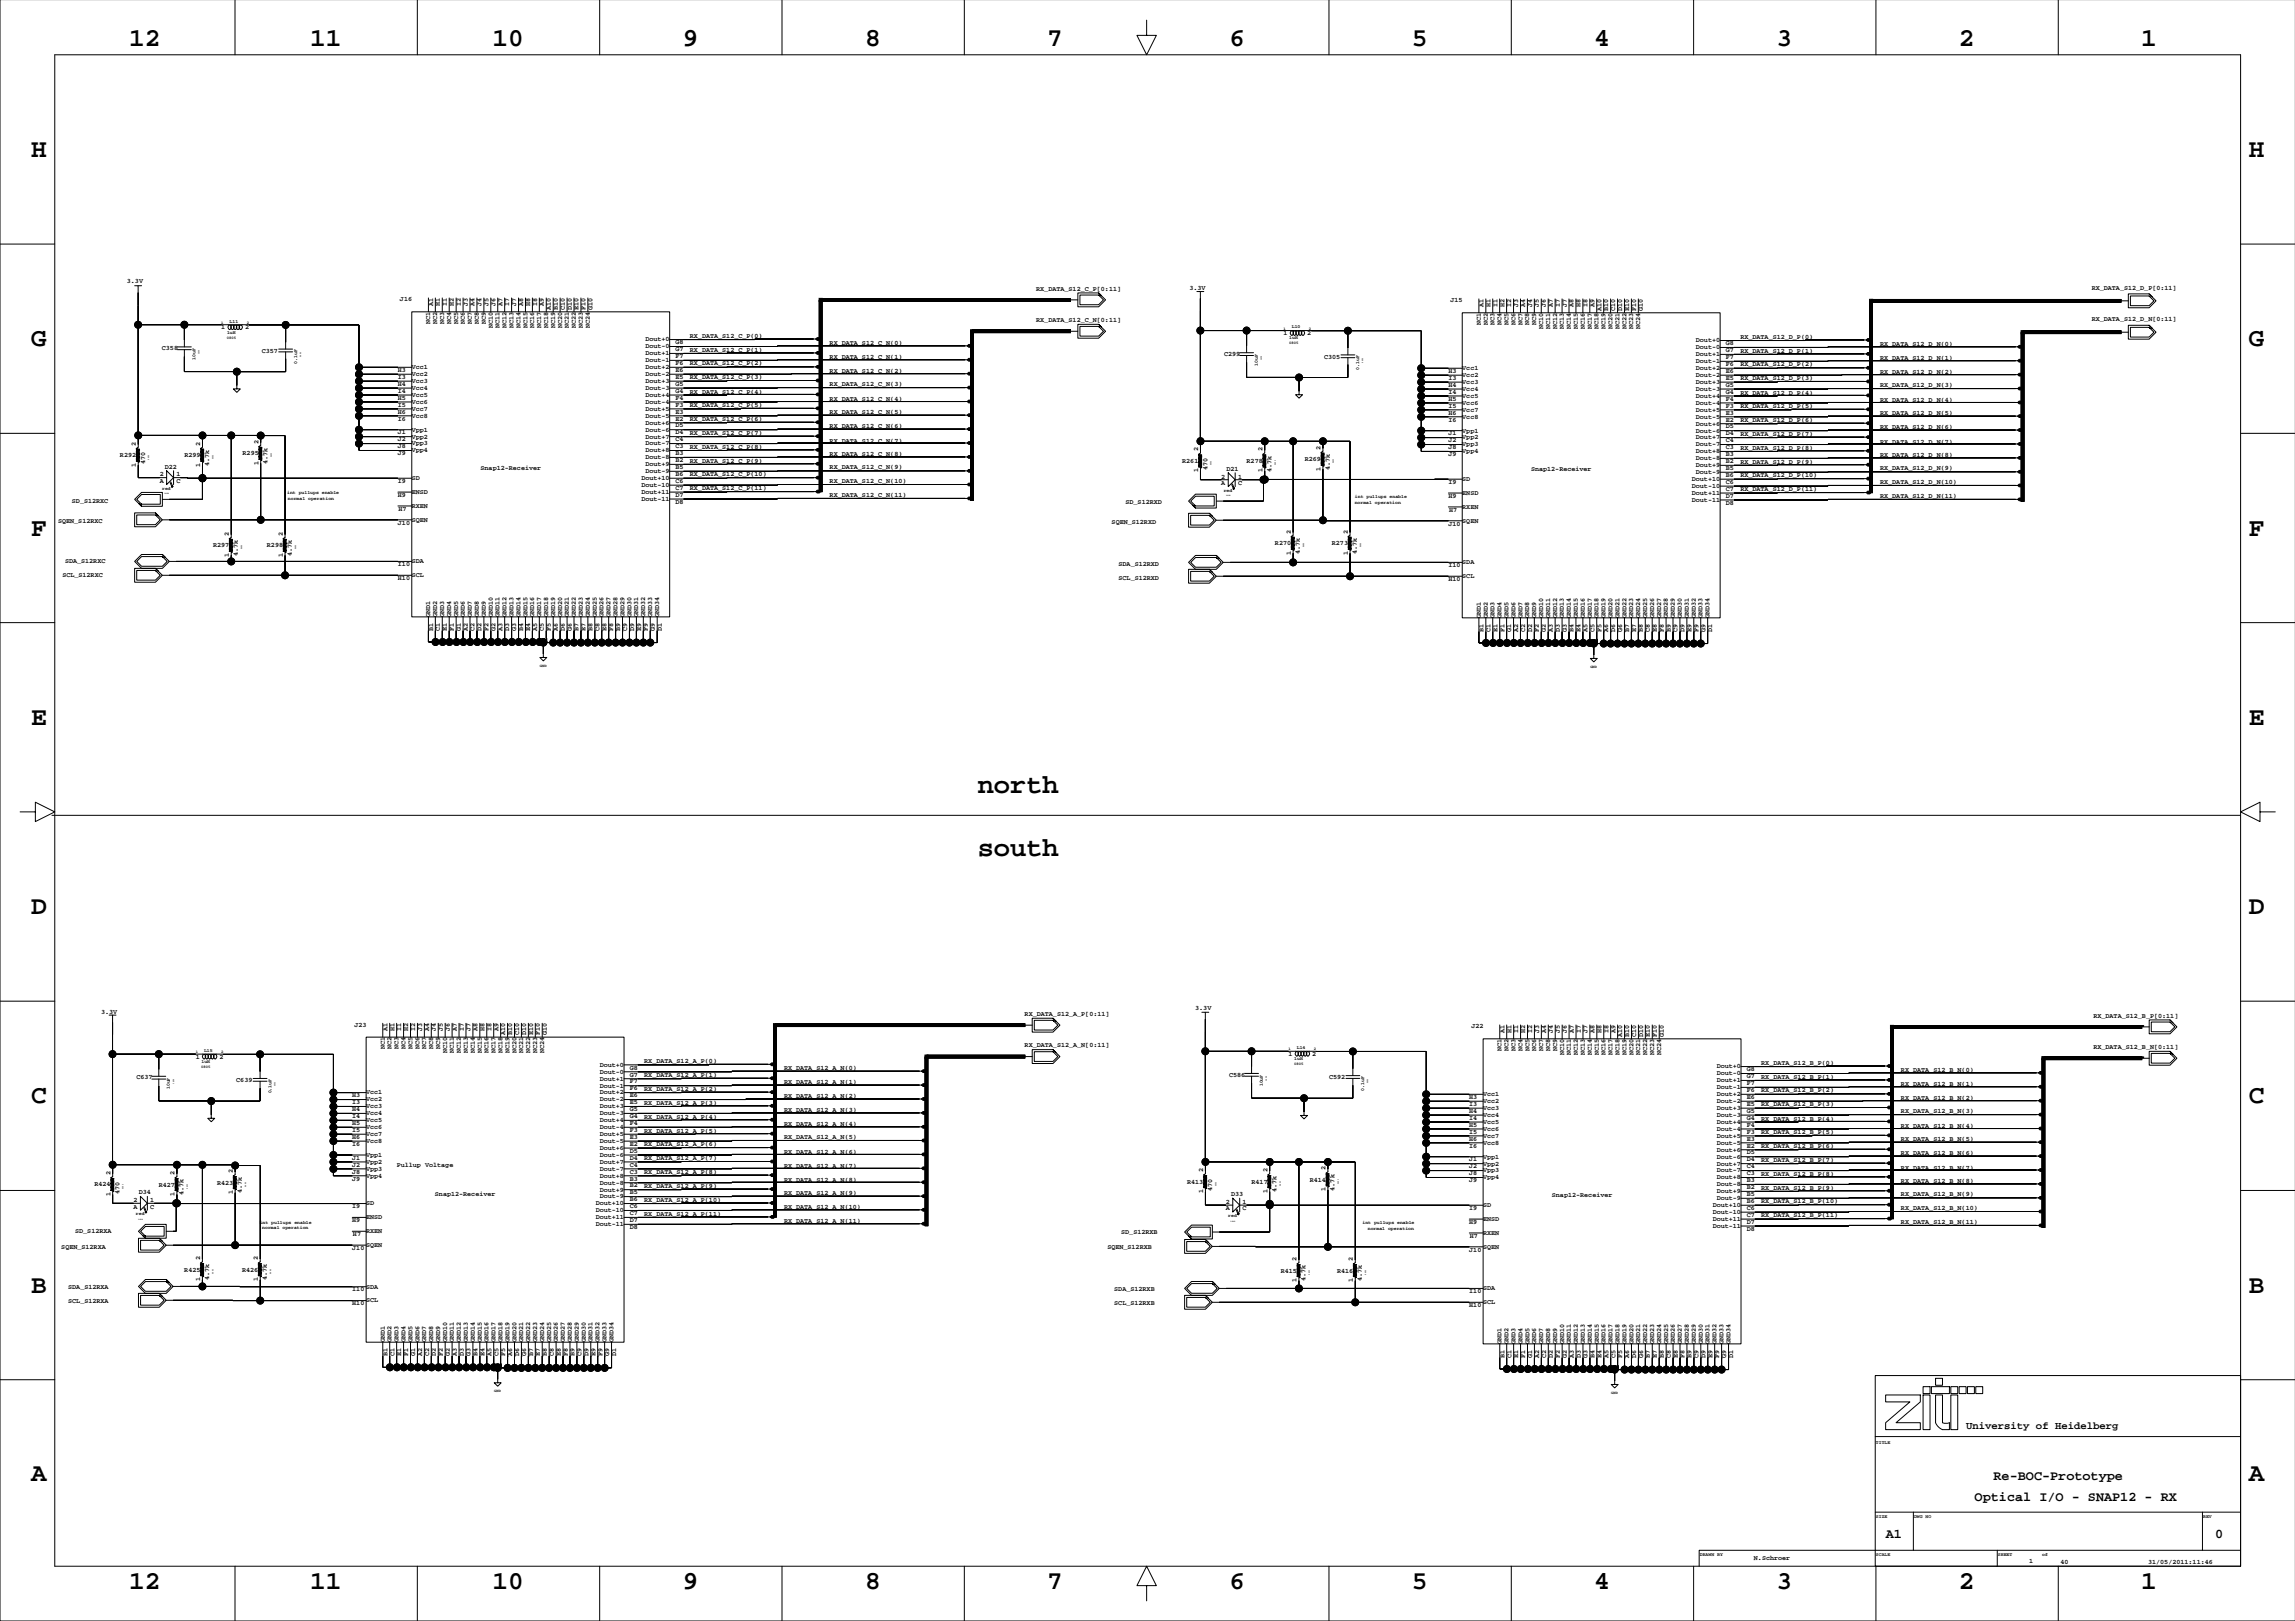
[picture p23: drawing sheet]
<svg xmlns="http://www.w3.org/2000/svg" width="841mm" height="594mm" viewBox="0 0 841 594" stroke-linecap="round" stroke-linejoin="round" font-family="sans-serif">
<defs><g id="words">
<g font-size="9.9">
<text x="358.2" y="290.3">north</text>
<text x="358.2" y="313.6">south</text>
</g>
<g font-size="9.5">
<text x="47.4" y="16.9">12</text>
<text x="113.6" y="16.9">11</text>
<text x="180.4" y="16.9">10</text>
<text x="250.1" y="16.9">9</text>
<text x="316.9" y="16.9">8</text>
<text x="383.6" y="16.9">7</text>
<text x="450.4" y="16.9">6</text>
<text x="517.2" y="16.9">5</text>
<text x="584" y="16.9">4</text>
<text x="650.8" y="16.9">3</text>
<text x="717.6" y="16.9">2</text>
<text x="784.4" y="16.9">1</text>
<text x="11.4" y="57.5">H</text>
<text x="823.7" y="57.5">H</text>
<text x="11.4" y="126.9">G</text>
<text x="823.7" y="126.9">G</text>
<text x="11.4" y="196.2">F</text>
<text x="823.7" y="196.2">F</text>
<text x="11.4" y="265.5">E</text>
<text x="823.7" y="265.5">E</text>
<text x="11.4" y="334.8">D</text>
<text x="823.7" y="334.8">D</text>
<text x="11.4" y="404.2">C</text>
<text x="823.7" y="404.2">C</text>
<text x="11.4" y="473.5">B</text>
<text x="823.7" y="473.5">B</text>
<text x="11.4" y="542.3">A</text>
<text x="823.7" y="542.3">A</text>
<text x="47.4" y="582.2">12</text>
<text x="113.6" y="582.2">11</text>
<text x="180.4" y="582.2">10</text>
<text x="250.1" y="582.2">9</text>
<text x="316.9" y="582.2">8</text>
<text x="383.6" y="582.2">7</text>
<text x="450.4" y="582.2">6</text>
<text x="517.2" y="582.2">5</text>
<text x="584" y="582.2">4</text>
<text x="650.8" y="582.2">3</text>
<text x="717.6" y="582.2">2</text>
<text x="784.4" y="582.2">1</text>
</g>
<g font-size="4.9">
<text x="730.2" y="542.1">Re-BOC-Prototype</text>
<text x="723.3" y="549.9">Optical I/O - SNAP12 - RX</text>
<text x="690.8" y="563.4">A1</text>
<text x="811.4" y="563.4">0</text>
</g>
<text font-size="3.9" x="720.2" y="523.5">University of Heidelberg</text>
<g font-size="2.5">
<text x="46.5" y="103.8">3.3V</text>
<text x="379.6" y="106.4">RX_DATA_S12_C_P[0:11]</text>
<text x="435.7" y="106.2">3.3V</text>
<text x="766.2" y="106.2">RX_DATA_S12_D_P[0:11]</text>
<text x="146.5" y="110.3">J16</text>
<text x="158.6" y="112.1" transform="rotate(-90 158.6 112.1)">A1</text>
<text x="161.2" y="112.1" transform="rotate(-90 161.2 112.1)">H1</text>
<text x="163.7" y="112.1" transform="rotate(-90 163.7 112.1)">I1</text>
<text x="166.3" y="112.1" transform="rotate(-90 166.3 112.1)">H2</text>
<text x="168.8" y="112.1" transform="rotate(-90 168.8 112.1)">I2</text>
<text x="171.3" y="112.1" transform="rotate(-90 171.3 112.1)">J3</text>
<text x="173.9" y="112.1" transform="rotate(-90 173.9 112.1)">A4</text>
<text x="176.4" y="112.1" transform="rotate(-90 176.4 112.1)">J4</text>
<text x="178.9" y="112.1" transform="rotate(-90 178.9 112.1)">J5</text>
<text x="181.5" y="112.1" transform="rotate(-90 181.5 112.1)">J6</text>
<text x="184" y="112.1" transform="rotate(-90 184 112.1)">A7</text>
<text x="186.6" y="112.1" transform="rotate(-90 186.6 112.1)">I7</text>
<text x="189.1" y="112.1" transform="rotate(-90 189.1 112.1)">J7</text>
<text x="191.6" y="112.1" transform="rotate(-90 191.6 112.1)">A8</text>
<text x="194.2" y="112.1" transform="rotate(-90 194.2 112.1)">H8</text>
<text x="196.7" y="112.1" transform="rotate(-90 196.7 112.1)">I8</text>
<text x="199.3" y="112.1" transform="rotate(-90 199.3 112.1)">A9</text>
<text x="201.8" y="113.6" transform="rotate(-90 201.8 113.6)">A10</text>
<text x="204.3" y="113.6" transform="rotate(-90 204.3 113.6)">B10</text>
<text x="206.9" y="113.6" transform="rotate(-90 206.9 113.6)">C10</text>
<text x="209.4" y="113.6" transform="rotate(-90 209.4 113.6)">D10</text>
<text x="212" y="113.6" transform="rotate(-90 212 113.6)">E10</text>
<text x="214.5" y="113.6" transform="rotate(-90 214.5 113.6)">F10</text>
<text x="217" y="113.6" transform="rotate(-90 217 113.6)">G10</text>
<text x="531.3" y="110.7">J15</text>
<text x="543.4" y="112.4" transform="rotate(-90 543.4 112.4)">A1</text>
<text x="546" y="112.4" transform="rotate(-90 546 112.4)">H1</text>
<text x="548.5" y="112.4" transform="rotate(-90 548.5 112.4)">I1</text>
<text x="551" y="112.4" transform="rotate(-90 551 112.4)">H2</text>
<text x="553.6" y="112.4" transform="rotate(-90 553.6 112.4)">I2</text>
<text x="556.1" y="112.4" transform="rotate(-90 556.1 112.4)">J3</text>
<text x="558.7" y="112.4" transform="rotate(-90 558.7 112.4)">A4</text>
<text x="561.2" y="112.4" transform="rotate(-90 561.2 112.4)">J4</text>
<text x="563.7" y="112.4" transform="rotate(-90 563.7 112.4)">J5</text>
<text x="566.3" y="112.4" transform="rotate(-90 566.3 112.4)">J6</text>
<text x="568.8" y="112.4" transform="rotate(-90 568.8 112.4)">A7</text>
<text x="571.4" y="112.4" transform="rotate(-90 571.4 112.4)">I7</text>
<text x="573.9" y="112.4" transform="rotate(-90 573.9 112.4)">J7</text>
<text x="576.4" y="112.4" transform="rotate(-90 576.4 112.4)">A8</text>
<text x="579" y="112.4" transform="rotate(-90 579 112.4)">H8</text>
<text x="581.5" y="112.4" transform="rotate(-90 581.5 112.4)">I8</text>
<text x="584.1" y="112.4" transform="rotate(-90 584.1 112.4)">A9</text>
<text x="586.6" y="113.9" transform="rotate(-90 586.6 113.9)">A10</text>
<text x="589.1" y="113.9" transform="rotate(-90 589.1 113.9)">B10</text>
<text x="591.7" y="113.9" transform="rotate(-90 591.7 113.9)">C10</text>
<text x="594.2" y="113.9" transform="rotate(-90 594.2 113.9)">D10</text>
<text x="596.8" y="113.9" transform="rotate(-90 596.8 113.9)">E10</text>
<text x="599.3" y="113.9" transform="rotate(-90 599.3 113.9)">F10</text>
<text x="601.8" y="113.9" transform="rotate(-90 601.8 113.9)">G10</text>
<text x="157.6" y="118.7" transform="rotate(-90 157.6 118.7)">NC1</text>
<text x="160.2" y="118.7" transform="rotate(-90 160.2 118.7)">NC2</text>
<text x="162.7" y="118.7" transform="rotate(-90 162.7 118.7)">NC3</text>
<text x="165.2" y="118.7" transform="rotate(-90 165.2 118.7)">NC4</text>
<text x="167.8" y="118.7" transform="rotate(-90 167.8 118.7)">NC5</text>
<text x="170.3" y="118.7" transform="rotate(-90 170.3 118.7)">NC6</text>
<text x="172.9" y="118.7" transform="rotate(-90 172.9 118.7)">NC7</text>
<text x="175.4" y="118.7" transform="rotate(-90 175.4 118.7)">NC8</text>
<text x="177.9" y="118.7" transform="rotate(-90 177.9 118.7)">NC9</text>
<text x="379.6" y="117.9">RX_DATA_S12_C_N[0:11]</text>
<text x="542.4" y="119" transform="rotate(-90 542.4 119)">NC1</text>
<text x="545" y="119" transform="rotate(-90 545 119)">NC2</text>
<text x="547.5" y="119" transform="rotate(-90 547.5 119)">NC3</text>
<text x="550" y="119" transform="rotate(-90 550 119)">NC4</text>
<text x="552.6" y="119" transform="rotate(-90 552.6 119)">NC5</text>
<text x="555.1" y="119" transform="rotate(-90 555.1 119)">NC6</text>
<text x="557.7" y="119" transform="rotate(-90 557.7 119)">NC7</text>
<text x="560.2" y="119" transform="rotate(-90 560.2 119)">NC8</text>
<text x="562.7" y="119" transform="rotate(-90 562.7 119)">NC9</text>
<text x="766.2" y="117.7">RX_DATA_S12_D_N[0:11]</text>
<text x="81.1" y="120.7">1</text>
<text x="89.7" y="120.7">2</text>
<text x="180.5" y="120.1" transform="rotate(-90 180.5 120.1)">NC10</text>
<text x="183" y="120.1" transform="rotate(-90 183 120.1)">NC11</text>
<text x="185.6" y="120.1" transform="rotate(-90 185.6 120.1)">NC12</text>
<text x="188.1" y="120.1" transform="rotate(-90 188.1 120.1)">NC13</text>
<text x="190.6" y="120.1" transform="rotate(-90 190.6 120.1)">NC14</text>
<text x="193.2" y="120.1" transform="rotate(-90 193.2 120.1)">NC15</text>
<text x="195.7" y="120.1" transform="rotate(-90 195.7 120.1)">NC16</text>
<text x="198.3" y="120.1" transform="rotate(-90 198.3 120.1)">NC17</text>
<text x="200.8" y="120.1" transform="rotate(-90 200.8 120.1)">NC18</text>
<text x="203.3" y="120.1" transform="rotate(-90 203.3 120.1)">NC19</text>
<text x="205.9" y="120.1" transform="rotate(-90 205.9 120.1)">NC20</text>
<text x="208.4" y="120.1" transform="rotate(-90 208.4 120.1)">NC21</text>
<text x="211" y="120.1" transform="rotate(-90 211 120.1)">NC22</text>
<text x="213.5" y="120.1" transform="rotate(-90 213.5 120.1)">NC23</text>
<text x="216" y="120.1" transform="rotate(-90 216 120.1)">NC24</text>
<text x="236.4" y="125.1">Dout+0</text>
<text x="252.7" y="123.8">RX_DATA_S12_C_P(0)</text>
<text x="470.2" y="122.8">1</text>
<text x="478.8" y="122.8">2</text>
<text x="565.3" y="120.5" transform="rotate(-90 565.3 120.5)">NC10</text>
<text x="567.8" y="120.5" transform="rotate(-90 567.8 120.5)">NC11</text>
<text x="570.4" y="120.5" transform="rotate(-90 570.4 120.5)">NC12</text>
<text x="572.9" y="120.5" transform="rotate(-90 572.9 120.5)">NC13</text>
<text x="575.4" y="120.5" transform="rotate(-90 575.4 120.5)">NC14</text>
<text x="578" y="120.5" transform="rotate(-90 578 120.5)">NC15</text>
<text x="580.5" y="120.5" transform="rotate(-90 580.5 120.5)">NC16</text>
<text x="583" y="120.5" transform="rotate(-90 583 120.5)">NC17</text>
<text x="585.6" y="120.5" transform="rotate(-90 585.6 120.5)">NC18</text>
<text x="588.1" y="120.5" transform="rotate(-90 588.1 120.5)">NC19</text>
<text x="590.7" y="120.5" transform="rotate(-90 590.7 120.5)">NC20</text>
<text x="593.2" y="120.5" transform="rotate(-90 593.2 120.5)">NC21</text>
<text x="595.7" y="120.5" transform="rotate(-90 595.7 120.5)">NC22</text>
<text x="598.3" y="120.5" transform="rotate(-90 598.3 120.5)">NC23</text>
<text x="600.8" y="120.5" transform="rotate(-90 600.8 120.5)">NC24</text>
<text x="621.2" y="125.4">Dout+0</text>
<text x="637.5" y="124.2">RX_DATA_S12_D_P(0)</text>
<text x="59.3" y="128.2">C358</text>
<text x="95.9" y="129.2">C357</text>
<text x="236.4" y="130.1">Dout+1</text>
<text x="236.4" y="127.6">Dout-0</text>
<text x="247.4" y="128.6">G7</text>
<text x="247.4" y="131.2">F7</text>
<text x="247.4" y="126.1">G8</text>
<text x="252.7" y="129">RX_DATA_S12_C_P(1)</text>
<text x="303.9" y="126.3">RX_DATA_S12_C_N(0)</text>
<text x="303.9" y="131.4">RX_DATA_S12_C_N(1)</text>
<text x="448.4" y="130.4">C299</text>
<text x="485" y="131.4">C305</text>
<text x="621.2" y="130.5">Dout+1</text>
<text x="621.2" y="128">Dout-0</text>
<text x="632.2" y="129">G7</text>
<text x="632.2" y="131.5">F7</text>
<text x="632.2" y="126.5">G8</text>
<text x="637.5" y="129.3">RX_DATA_S12_D_P(1)</text>
<text x="688.7" y="126.6">RX_DATA_S12_D_N(0)</text>
<text x="688.7" y="131.7">RX_DATA_S12_D_N(1)</text>
<text x="145.8" y="136.3">H3</text>
<text x="150.8" y="135.2">Vcc1</text>
<text x="150.8" y="137.8">Vcc2</text>
<text x="236.4" y="135.2">Dout+2</text>
<text x="236.4" y="132.7">Dout-1</text>
<text x="236.4" y="137.8">Dout-2</text>
<text x="247.4" y="133.7">F6</text>
<text x="247.4" y="136.3">E6</text>
<text x="252.7" y="133.8">RX_DATA_S12_C_P(2)</text>
<text x="303.9" y="136.5">RX_DATA_S12_C_N(2)</text>
<text x="530.5" y="136.6">H3</text>
<text x="535.6" y="135.6">Vcc1</text>
<text x="621.2" y="135.6">Dout+2</text>
<text x="621.2" y="133">Dout-1</text>
<text x="632.2" y="134.1">F6</text>
<text x="632.2" y="136.6">E6</text>
<text x="637.5" y="134.1">RX_DATA_S12_D_P(2)</text>
<text x="688.7" y="136.9">RX_DATA_S12_D_N(2)</text>
<text x="145.8" y="143.9">I4</text>
<text x="145.8" y="141.3">H4</text>
<text x="145.8" y="138.8">I3</text>
<text x="150.8" y="140.3">Vcc3</text>
<text x="150.8" y="142.8">Vcc4</text>
<text x="236.4" y="140.3">Dout+3</text>
<text x="236.4" y="142.8">Dout-3</text>
<text x="247.4" y="143.9">G4</text>
<text x="247.4" y="138.8">E5</text>
<text x="247.4" y="141.3">G5</text>
<text x="252.7" y="139">RX_DATA_S12_C_P(3)</text>
<text x="303.9" y="141.6">RX_DATA_S12_C_N(3)</text>
<text x="530.5" y="139.1">I3</text>
<text x="530.5" y="141.7">H4</text>
<text x="535.6" y="138.1">Vcc2</text>
<text x="535.6" y="140.7">Vcc3</text>
<text x="535.6" y="143.2">Vcc4</text>
<text x="621.2" y="140.7">Dout+3</text>
<text x="621.2" y="138.1">Dout-2</text>
<text x="621.2" y="143.2">Dout-3</text>
<text x="632.2" y="139.1">E5</text>
<text x="632.2" y="141.7">G5</text>
<text x="637.5" y="139.3">RX_DATA_S12_D_P(3)</text>
<text x="688.7" y="141.9">RX_DATA_S12_D_N(3)</text>
<text x="145.8" y="149">I5</text>
<text x="145.8" y="146.4">H5</text>
<text x="150.8" y="145.4">Vcc5</text>
<text x="150.8" y="147.9">Vcc6</text>
<text x="236.4" y="145.4">Dout+4</text>
<text x="236.4" y="147.9">Dout-4</text>
<text x="247.4" y="149">F3</text>
<text x="247.4" y="146.4">F4</text>
<text x="252.7" y="144.2">RX_DATA_S12_C_P(4)</text>
<text x="252.7" y="149.2">RX_DATA_S12_C_P(5)</text>
<text x="303.9" y="146.8">RX_DATA_S12_C_N(4)</text>
<text x="530.5" y="149.3">I5</text>
<text x="530.5" y="146.8">H5</text>
<text x="530.5" y="144.2">I4</text>
<text x="535.6" y="145.7">Vcc5</text>
<text x="535.6" y="148.3">Vcc6</text>
<text x="621.2" y="145.7">Dout+4</text>
<text x="621.2" y="148.3">Dout-4</text>
<text x="632.2" y="149.3">F3</text>
<text x="632.2" y="144.2">G4</text>
<text x="632.2" y="146.8">F4</text>
<text x="637.5" y="144.5">RX_DATA_S12_D_P(4)</text>
<text x="637.5" y="149.6">RX_DATA_S12_D_P(5)</text>
<text x="688.7" y="147.1">RX_DATA_S12_D_N(4)</text>
<text x="145.8" y="154">I6</text>
<text x="145.8" y="151.5">H6</text>
<text x="150.8" y="150.5">Vcc7</text>
<text x="150.8" y="153">Vcc8</text>
<text x="236.4" y="150.5">Dout+5</text>
<text x="236.4" y="155.5">Dout+6</text>
<text x="236.4" y="153">Dout-5</text>
<text x="247.4" y="154">E2</text>
<text x="247.4" y="151.5">E3</text>
<text x="252.7" y="154.3">RX_DATA_S12_C_P(6)</text>
<text x="303.9" y="151.7">RX_DATA_S12_C_N(5)</text>
<text x="530.5" y="154.4">I6</text>
<text x="530.5" y="151.8">H6</text>
<text x="535.6" y="150.8">Vcc7</text>
<text x="535.6" y="153.3">Vcc8</text>
<text x="621.2" y="150.8">Dout+5</text>
<text x="621.2" y="155.9">Dout+6</text>
<text x="621.2" y="153.3">Dout-5</text>
<text x="632.2" y="154.4">E2</text>
<text x="632.2" y="151.8">E3</text>
<text x="637.5" y="154.6">RX_DATA_S12_D_P(6)</text>
<text x="688.7" y="152">RX_DATA_S12_D_N(5)</text>
<text x="145.8" y="161.7">J2</text>
<text x="145.8" y="159.1">J1</text>
<text x="150.8" y="158.1">Vpp1</text>
<text x="150.8" y="160.6">Vpp2</text>
<text x="236.4" y="160.6">Dout+7</text>
<text x="236.4" y="158.1">Dout-6</text>
<text x="247.4" y="159.1">D4</text>
<text x="247.4" y="161.7">C4</text>
<text x="247.4" y="156.6">D5</text>
<text x="252.7" y="159.4">RX_DATA_S12_C_P(7)</text>
<text x="303.9" y="156.9">RX_DATA_S12_C_N(6)</text>
<text x="530.5" y="159.5">J1</text>
<text x="535.6" y="158.4">Vpp1</text>
<text x="535.6" y="161">Vpp2</text>
<text x="621.2" y="161">Dout+7</text>
<text x="621.2" y="158.4">Dout-6</text>
<text x="632.2" y="159.5">D4</text>
<text x="632.2" y="156.9">D5</text>
<text x="637.5" y="159.7">RX_DATA_S12_D_P(7)</text>
<text x="688.7" y="157.2">RX_DATA_S12_D_N(6)</text>
<text x="44" y="167.4">R292</text>
<text x="49.8" y="163.2" transform="rotate(-90 49.8 163.2)">2</text>
<text x="67.5" y="167.5">R299</text>
<text x="73.3" y="163.2" transform="rotate(-90 73.3 163.2)">2</text>
<text x="88.9" y="166.8">R295</text>
<text x="94.7" y="162.6" transform="rotate(-90 94.7 162.6)">2</text>
<text x="145.8" y="166.7">J9</text>
<text x="145.8" y="164.2">J8</text>
<text x="150.8" y="163.2">Vpp3</text>
<text x="150.8" y="165.7">Vpp4</text>
<text x="236.4" y="165.7">Dout+8</text>
<text x="236.4" y="163.2">Dout-7</text>
<text x="247.4" y="164.2">C3</text>
<text x="247.4" y="166.7">B3</text>
<text x="252.7" y="164.4">RX_DATA_S12_C_P(8)</text>
<text x="303.9" y="162.1">RX_DATA_S12_C_N(7)</text>
<text x="303.9" y="167.2">RX_DATA_S12_C_N(8)</text>
<text x="438.9" y="165.4" transform="rotate(-90 438.9 165.4)">2</text>
<text x="462.4" y="165.4" transform="rotate(-90 462.4 165.4)">2</text>
<text x="483.8" y="164.7" transform="rotate(-90 483.8 164.7)">2</text>
<text x="530.5" y="167.1">J9</text>
<text x="530.5" y="164.5">J8</text>
<text x="530.5" y="162">J2</text>
<text x="535.6" y="163.5">Vpp3</text>
<text x="535.6" y="166">Vpp4</text>
<text x="621.2" y="166">Dout+8</text>
<text x="621.2" y="163.5">Dout-7</text>
<text x="632.2" y="164.5">C3</text>
<text x="632.2" y="167.1">B3</text>
<text x="632.2" y="162">C4</text>
<text x="637.5" y="164.7">RX_DATA_S12_D_P(8)</text>
<text x="688.7" y="162.5">RX_DATA_S12_D_N(7)</text>
<text x="688.7" y="167.5">RX_DATA_S12_D_N(8)</text>
<text x="49.8" y="170.9" transform="rotate(-90 49.8 170.9)">1</text>
<text x="53.2" y="170.1" transform="rotate(-90 53.2 170.1)">470</text>
<text x="60.4" y="171.6">D22</text>
<text x="73.3" y="170.9" transform="rotate(-90 73.3 170.9)">1</text>
<text x="76.6" y="170.6" transform="rotate(-90 76.6 170.6)">4.7k</text>
<text x="94.7" y="170.2" transform="rotate(-90 94.7 170.2)">1</text>
<text x="98" y="170" transform="rotate(-90 98 170)">4.7k</text>
<text x="176" y="172.3">Snap12-Receiver</text>
<text x="236.4" y="170.8">Dout+9</text>
<text x="236.4" y="168.2">Dout-8</text>
<text x="236.4" y="173.3">Dout-9</text>
<text x="247.4" y="169.3">B2</text>
<text x="247.4" y="171.8">B5</text>
<text x="252.7" y="169.6">RX_DATA_S12_C_P(9)</text>
<text x="303.9" y="172">RX_DATA_S12_C_N(9)</text>
<text x="433.1" y="169.5">R261</text>
<text x="438.9" y="173" transform="rotate(-90 438.9 173)">1</text>
<text x="442.3" y="172.2" transform="rotate(-90 442.3 172.2)">470</text>
<text x="449.3" y="172.4">D21</text>
<text x="456.6" y="169.6">R278</text>
<text x="462.4" y="173" transform="rotate(-90 462.4 173)">1</text>
<text x="465.7" y="172.8" transform="rotate(-90 465.7 172.8)">4.7k</text>
<text x="478" y="169">R269</text>
<text x="483.8" y="172.4" transform="rotate(-90 483.8 172.4)">1</text>
<text x="487.1" y="172.1" transform="rotate(-90 487.1 172.1)">4.7k</text>
<text x="560.8" y="172.7">Snap12-Receiver</text>
<text x="621.2" y="171.1">Dout+9</text>
<text x="621.2" y="168.6">Dout-8</text>
<text x="621.2" y="173.7">Dout-9</text>
<text x="632.2" y="169.6">B2</text>
<text x="632.2" y="172.2">B5</text>
<text x="637.5" y="169.9">RX_DATA_S12_D_P(9)</text>
<text x="688.7" y="172.3">RX_DATA_S12_D_N(9)</text>
<text x="58.5" y="176.9">A</text>
<text x="58.5" y="174.5">2</text>
<text x="64.6" y="176.9">C</text>
<text x="64.6" y="174.5">1</text>
<text x="145.8" y="176.9">I9</text>
<text x="150.8" y="175.9">SD</text>
<text x="234.9" y="175.9">Dout+10</text>
<text x="234.9" y="178.4">Dout-10</text>
<text x="247.4" y="179.4">C7</text>
<text x="247.4" y="174.3">B6</text>
<text x="247.4" y="176.9">C6</text>
<text x="252.7" y="174.5">RX_DATA_S12_C_P(10)</text>
<text x="252.7" y="179.6">RX_DATA_S12_C_P(11)</text>
<text x="303.9" y="177.1">RX_DATA_S12_C_N(10)</text>
<text x="447.4" y="177.7">A</text>
<text x="447.4" y="175.3">2</text>
<text x="453.5" y="177.7">C</text>
<text x="453.5" y="175.3">1</text>
<text x="530.5" y="177.2">I9</text>
<text x="535.6" y="176.2">SD</text>
<text x="619.7" y="176.2">Dout+10</text>
<text x="619.7" y="178.7">Dout-10</text>
<text x="632.2" y="179.8">C7</text>
<text x="632.2" y="174.7">B6</text>
<text x="632.2" y="177.2">C6</text>
<text x="637.5" y="174.9">RX_DATA_S12_D_P(10)</text>
<text x="637.5" y="179.9">RX_DATA_S12_D_P(11)</text>
<text x="688.7" y="177.4">RX_DATA_S12_D_N(10)</text>
<text x="26.4" y="184.2">SD_S12RXC</text>
<text x="145.8" y="182">H9</text>
<text x="150.8" y="180.9">ENSD</text>
<text x="234.9" y="180.9">Dout+11</text>
<text x="234.9" y="183.5">Dout-11</text>
<text x="247.4" y="184.5">D8</text>
<text x="247.4" y="182">D7</text>
<text x="303.9" y="182.2">RX_DATA_S12_C_N(11)</text>
<text x="412.3" y="184.6">SD_S12RXD</text>
<text x="530.5" y="182.3">H9</text>
<text x="535.6" y="181.3">ENSD</text>
<text x="619.7" y="181.3">Dout+11</text>
<text x="619.7" y="183.8">Dout-11</text>
<text x="632.2" y="184.9">D8</text>
<text x="632.2" y="182.3">D7</text>
<text x="688.7" y="182.5">RX_DATA_S12_D_N(11)</text>
<text x="21.3" y="191.6">SQEN_S12RXC</text>
<text x="146" y="187">H7</text>
<text x="150.8" y="186">RXEN</text>
<text x="150.8" y="191.1">SQEN</text>
<text x="407.2" y="191.8">SQEN_S12RXD</text>
<text x="530.8" y="187.4">H7</text>
<text x="535.6" y="186.4">RXEN</text>
<text x="535.6" y="191.4">SQEN</text>
<text x="83.9" y="196.3" transform="rotate(-90 83.9 196.3)">2</text>
<text x="103.6" y="196.3" transform="rotate(-90 103.6 196.3)">2</text>
<text x="145.8" y="192.1">J10</text>
<text x="472.8" y="195.5" transform="rotate(-90 472.8 195.5)">2</text>
<text x="493.7" y="195.5" transform="rotate(-90 493.7 195.5)">2</text>
<text x="530.5" y="192.5">J10</text>
<text x="78.1" y="200.5">R297</text>
<text x="83.9" y="203.9" transform="rotate(-90 83.9 203.9)">1</text>
<text x="87.2" y="203.7" transform="rotate(-90 87.2 203.7)">4.7k</text>
<text x="97.8" y="200.5">R298</text>
<text x="103.6" y="203.9" transform="rotate(-90 103.6 203.9)">1</text>
<text x="106.9" y="203.7" transform="rotate(-90 106.9 203.7)">4.7k</text>
<text x="467" y="199.7">R270</text>
<text x="472.8" y="203.1" transform="rotate(-90 472.8 203.1)">1</text>
<text x="476.1" y="202.9" transform="rotate(-90 476.1 202.9)">4.7k</text>
<text x="487.9" y="199.7">R273</text>
<text x="493.7" y="203.1" transform="rotate(-90 493.7 203.1)">1</text>
<text x="497" y="202.9" transform="rotate(-90 497 202.9)">4.7k</text>
<text x="23.8" y="206.3">SDA_S12RXC</text>
<text x="145.8" y="207.4">I10</text>
<text x="150.8" y="206.3">SDA</text>
<text x="409.7" y="207.2">SDA_S12RXD</text>
<text x="530.5" y="207.7">I10</text>
<text x="535.6" y="206.7">SDA</text>
<text x="22.8" y="211.2">SCL_S12RXC</text>
<text x="145.8" y="212.4">H10</text>
<text x="150.8" y="211.4">SCL</text>
<text x="409.7" y="212.3">SCL_S12RXD</text>
<text x="530.5" y="212.8">H10</text>
<text x="535.6" y="211.8">SCL</text>
<text x="157.6" y="225.9" transform="rotate(-90 157.6 225.9)">GND1</text>
<text x="160.2" y="225.9" transform="rotate(-90 160.2 225.9)">GND2</text>
<text x="162.7" y="225.9" transform="rotate(-90 162.7 225.9)">GND3</text>
<text x="165.2" y="225.9" transform="rotate(-90 165.2 225.9)">GND4</text>
<text x="167.8" y="225.9" transform="rotate(-90 167.8 225.9)">GND5</text>
<text x="170.3" y="225.9" transform="rotate(-90 170.3 225.9)">GND6</text>
<text x="172.9" y="225.9" transform="rotate(-90 172.9 225.9)">GND7</text>
<text x="175.4" y="225.9" transform="rotate(-90 175.4 225.9)">GND8</text>
<text x="177.9" y="225.9" transform="rotate(-90 177.9 225.9)">GND9</text>
<text x="180.5" y="225.9" transform="rotate(-90 180.5 225.9)">GND10</text>
<text x="183" y="225.9" transform="rotate(-90 183 225.9)">GND11</text>
<text x="185.6" y="225.9" transform="rotate(-90 185.6 225.9)">GND12</text>
<text x="188.1" y="225.9" transform="rotate(-90 188.1 225.9)">GND13</text>
<text x="190.6" y="225.9" transform="rotate(-90 190.6 225.9)">GND14</text>
<text x="193.2" y="225.9" transform="rotate(-90 193.2 225.9)">GND15</text>
<text x="195.7" y="225.9" transform="rotate(-90 195.7 225.9)">GND16</text>
<text x="198.3" y="225.9" transform="rotate(-90 198.3 225.9)">GND17</text>
<text x="200.8" y="225.9" transform="rotate(-90 200.8 225.9)">GND18</text>
<text x="203.3" y="225.9" transform="rotate(-90 203.3 225.9)">GND19</text>
<text x="205.9" y="225.9" transform="rotate(-90 205.9 225.9)">GND20</text>
<text x="208.4" y="225.9" transform="rotate(-90 208.4 225.9)">GND21</text>
<text x="211" y="225.9" transform="rotate(-90 211 225.9)">GND22</text>
<text x="213.5" y="225.9" transform="rotate(-90 213.5 225.9)">GND23</text>
<text x="216" y="225.9" transform="rotate(-90 216 225.9)">GND24</text>
<text x="218.6" y="225.9" transform="rotate(-90 218.6 225.9)">GND25</text>
<text x="221.1" y="225.9" transform="rotate(-90 221.1 225.9)">GND26</text>
<text x="223.6" y="225.9" transform="rotate(-90 223.6 225.9)">GND27</text>
<text x="226.2" y="225.9" transform="rotate(-90 226.2 225.9)">GND28</text>
<text x="228.7" y="225.9" transform="rotate(-90 228.7 225.9)">GND29</text>
<text x="231.3" y="225.9" transform="rotate(-90 231.3 225.9)">GND30</text>
<text x="233.8" y="225.9" transform="rotate(-90 233.8 225.9)">GND31</text>
<text x="236.3" y="225.9" transform="rotate(-90 236.3 225.9)">GND32</text>
<text x="238.9" y="225.9" transform="rotate(-90 238.9 225.9)">GND33</text>
<text x="241.4" y="225.9" transform="rotate(-90 241.4 225.9)">GND34</text>
<text x="542.4" y="226.3" transform="rotate(-90 542.4 226.3)">GND1</text>
<text x="545" y="226.3" transform="rotate(-90 545 226.3)">GND2</text>
<text x="547.5" y="226.3" transform="rotate(-90 547.5 226.3)">GND3</text>
<text x="550" y="226.3" transform="rotate(-90 550 226.3)">GND4</text>
<text x="552.6" y="226.3" transform="rotate(-90 552.6 226.3)">GND5</text>
<text x="555.1" y="226.3" transform="rotate(-90 555.1 226.3)">GND6</text>
<text x="557.7" y="226.3" transform="rotate(-90 557.7 226.3)">GND7</text>
<text x="560.2" y="226.3" transform="rotate(-90 560.2 226.3)">GND8</text>
<text x="562.7" y="226.3" transform="rotate(-90 562.7 226.3)">GND9</text>
<text x="565.3" y="226.3" transform="rotate(-90 565.3 226.3)">GND10</text>
<text x="567.8" y="226.3" transform="rotate(-90 567.8 226.3)">GND11</text>
<text x="570.4" y="226.3" transform="rotate(-90 570.4 226.3)">GND12</text>
<text x="572.9" y="226.3" transform="rotate(-90 572.9 226.3)">GND13</text>
<text x="575.4" y="226.3" transform="rotate(-90 575.4 226.3)">GND14</text>
<text x="578" y="226.3" transform="rotate(-90 578 226.3)">GND15</text>
<text x="580.5" y="226.3" transform="rotate(-90 580.5 226.3)">GND16</text>
<text x="583" y="226.3" transform="rotate(-90 583 226.3)">GND17</text>
<text x="585.6" y="226.3" transform="rotate(-90 585.6 226.3)">GND18</text>
<text x="588.1" y="226.3" transform="rotate(-90 588.1 226.3)">GND19</text>
<text x="590.7" y="226.3" transform="rotate(-90 590.7 226.3)">GND20</text>
<text x="593.2" y="226.3" transform="rotate(-90 593.2 226.3)">GND21</text>
<text x="595.7" y="226.3" transform="rotate(-90 595.7 226.3)">GND22</text>
<text x="598.3" y="226.3" transform="rotate(-90 598.3 226.3)">GND23</text>
<text x="600.8" y="226.3" transform="rotate(-90 600.8 226.3)">GND24</text>
<text x="603.4" y="226.3" transform="rotate(-90 603.4 226.3)">GND25</text>
<text x="605.9" y="226.3" transform="rotate(-90 605.9 226.3)">GND26</text>
<text x="608.4" y="226.3" transform="rotate(-90 608.4 226.3)">GND27</text>
<text x="611" y="226.3" transform="rotate(-90 611 226.3)">GND28</text>
<text x="613.5" y="226.3" transform="rotate(-90 613.5 226.3)">GND29</text>
<text x="616.1" y="226.3" transform="rotate(-90 616.1 226.3)">GND30</text>
<text x="618.6" y="226.3" transform="rotate(-90 618.6 226.3)">GND31</text>
<text x="621.1" y="226.3" transform="rotate(-90 621.1 226.3)">GND32</text>
<text x="623.7" y="226.3" transform="rotate(-90 623.7 226.3)">GND33</text>
<text x="626.2" y="226.3" transform="rotate(-90 626.2 226.3)">GND34</text>
<text x="158.6" y="231" transform="rotate(-90 158.6 231)">B1</text>
<text x="161.2" y="231" transform="rotate(-90 161.2 231)">C1</text>
<text x="163.7" y="231" transform="rotate(-90 163.7 231)">E1</text>
<text x="166.3" y="231" transform="rotate(-90 166.3 231)">F1</text>
<text x="168.8" y="231" transform="rotate(-90 168.8 231)">G1</text>
<text x="171.3" y="231" transform="rotate(-90 171.3 231)">A2</text>
<text x="173.9" y="231" transform="rotate(-90 173.9 231)">C2</text>
<text x="176.4" y="231" transform="rotate(-90 176.4 231)">D2</text>
<text x="178.9" y="231" transform="rotate(-90 178.9 231)">F2</text>
<text x="181.5" y="231" transform="rotate(-90 181.5 231)">G2</text>
<text x="184" y="231" transform="rotate(-90 184 231)">A3</text>
<text x="186.6" y="231" transform="rotate(-90 186.6 231)">D3</text>
<text x="189.1" y="231" transform="rotate(-90 189.1 231)">G3</text>
<text x="191.6" y="231" transform="rotate(-90 191.6 231)">B4</text>
<text x="194.2" y="231" transform="rotate(-90 194.2 231)">E4</text>
<text x="196.7" y="231" transform="rotate(-90 196.7 231)">A5</text>
<text x="199.3" y="231" transform="rotate(-90 199.3 231)">C5</text>
<text x="201.8" y="231" transform="rotate(-90 201.8 231)">F5</text>
<text x="204.3" y="231" transform="rotate(-90 204.3 231)">A6</text>
<text x="206.9" y="231" transform="rotate(-90 206.9 231)">D6</text>
<text x="209.4" y="231" transform="rotate(-90 209.4 231)">G6</text>
<text x="212" y="231" transform="rotate(-90 212 231)">B7</text>
<text x="214.5" y="231" transform="rotate(-90 214.5 231)">E7</text>
<text x="217" y="231" transform="rotate(-90 217 231)">B8</text>
<text x="219.6" y="231" transform="rotate(-90 219.6 231)">C8</text>
<text x="222.1" y="231" transform="rotate(-90 222.1 231)">E8</text>
<text x="224.7" y="231" transform="rotate(-90 224.7 231)">F8</text>
<text x="227.2" y="231" transform="rotate(-90 227.2 231)">B9</text>
<text x="229.7" y="231" transform="rotate(-90 229.7 231)">C9</text>
<text x="232.3" y="231" transform="rotate(-90 232.3 231)">D9</text>
<text x="234.8" y="231" transform="rotate(-90 234.8 231)">E9</text>
<text x="237.4" y="231" transform="rotate(-90 237.4 231)">F9</text>
<text x="239.9" y="231" transform="rotate(-90 239.9 231)">G9</text>
<text x="242.4" y="231" transform="rotate(-90 242.4 231)">D1</text>
<text x="543.4" y="231.4" transform="rotate(-90 543.4 231.4)">B1</text>
<text x="546" y="231.4" transform="rotate(-90 546 231.4)">C1</text>
<text x="548.5" y="231.4" transform="rotate(-90 548.5 231.4)">E1</text>
<text x="551" y="231.4" transform="rotate(-90 551 231.4)">F1</text>
<text x="553.6" y="231.4" transform="rotate(-90 553.6 231.4)">G1</text>
<text x="556.1" y="231.4" transform="rotate(-90 556.1 231.4)">A2</text>
<text x="558.7" y="231.4" transform="rotate(-90 558.7 231.4)">C2</text>
<text x="561.2" y="231.4" transform="rotate(-90 561.2 231.4)">D2</text>
<text x="563.7" y="231.4" transform="rotate(-90 563.7 231.4)">F2</text>
<text x="566.3" y="231.4" transform="rotate(-90 566.3 231.4)">G2</text>
<text x="568.8" y="231.4" transform="rotate(-90 568.8 231.4)">A3</text>
<text x="571.4" y="231.4" transform="rotate(-90 571.4 231.4)">D3</text>
<text x="573.9" y="231.4" transform="rotate(-90 573.9 231.4)">G3</text>
<text x="576.4" y="231.4" transform="rotate(-90 576.4 231.4)">B4</text>
<text x="579" y="231.4" transform="rotate(-90 579 231.4)">E4</text>
<text x="581.5" y="231.4" transform="rotate(-90 581.5 231.4)">A5</text>
<text x="584.1" y="231.4" transform="rotate(-90 584.1 231.4)">C5</text>
<text x="586.6" y="231.4" transform="rotate(-90 586.6 231.4)">F5</text>
<text x="589.1" y="231.4" transform="rotate(-90 589.1 231.4)">A6</text>
<text x="591.7" y="231.4" transform="rotate(-90 591.7 231.4)">D6</text>
<text x="594.2" y="231.4" transform="rotate(-90 594.2 231.4)">G6</text>
<text x="596.8" y="231.4" transform="rotate(-90 596.8 231.4)">B7</text>
<text x="599.3" y="231.4" transform="rotate(-90 599.3 231.4)">E7</text>
<text x="601.8" y="231.4" transform="rotate(-90 601.8 231.4)">B8</text>
<text x="604.4" y="231.4" transform="rotate(-90 604.4 231.4)">C8</text>
<text x="606.9" y="231.4" transform="rotate(-90 606.9 231.4)">E8</text>
<text x="609.5" y="231.4" transform="rotate(-90 609.5 231.4)">F8</text>
<text x="612" y="231.4" transform="rotate(-90 612 231.4)">B9</text>
<text x="614.5" y="231.4" transform="rotate(-90 614.5 231.4)">C9</text>
<text x="617.1" y="231.4" transform="rotate(-90 617.1 231.4)">D9</text>
<text x="619.6" y="231.4" transform="rotate(-90 619.6 231.4)">E9</text>
<text x="622.1" y="231.4" transform="rotate(-90 622.1 231.4)">F9</text>
<text x="624.7" y="231.4" transform="rotate(-90 624.7 231.4)">G9</text>
<text x="627.2" y="231.4" transform="rotate(-90 627.2 231.4)">D1</text>
<text x="37" y="371.3">3.3V</text>
<text x="437.8" y="370">3.3V</text>
<text x="129.8" y="376">J23</text>
<text x="141.9" y="377.8" transform="rotate(-90 141.9 377.8)">A1</text>
<text x="144.5" y="377.8" transform="rotate(-90 144.5 377.8)">H1</text>
<text x="147" y="377.8" transform="rotate(-90 147 377.8)">I1</text>
<text x="149.5" y="377.8" transform="rotate(-90 149.5 377.8)">H2</text>
<text x="152.1" y="377.8" transform="rotate(-90 152.1 377.8)">I2</text>
<text x="154.6" y="377.8" transform="rotate(-90 154.6 377.8)">J3</text>
<text x="157.2" y="377.8" transform="rotate(-90 157.2 377.8)">A4</text>
<text x="159.7" y="377.8" transform="rotate(-90 159.7 377.8)">J4</text>
<text x="162.2" y="377.8" transform="rotate(-90 162.2 377.8)">J5</text>
<text x="164.8" y="377.8" transform="rotate(-90 164.8 377.8)">J6</text>
<text x="167.3" y="377.8" transform="rotate(-90 167.3 377.8)">A7</text>
<text x="169.9" y="377.8" transform="rotate(-90 169.9 377.8)">I7</text>
<text x="172.4" y="377.8" transform="rotate(-90 172.4 377.8)">J7</text>
<text x="174.9" y="377.8" transform="rotate(-90 174.9 377.8)">A8</text>
<text x="177.5" y="377.8" transform="rotate(-90 177.5 377.8)">H8</text>
<text x="180" y="377.8" transform="rotate(-90 180 377.8)">I8</text>
<text x="182.5" y="377.8" transform="rotate(-90 182.5 377.8)">A9</text>
<text x="375.3" y="372.1">RX_DATA_S12_A_P[0:11]</text>
<text x="539" y="376.6">J22</text>
<text x="766.8" y="372.9">RX_DATA_S12_B_P[0:11]</text>
<text x="185.1" y="379.2" transform="rotate(-90 185.1 379.2)">A10</text>
<text x="187.6" y="379.2" transform="rotate(-90 187.6 379.2)">B10</text>
<text x="190.2" y="379.2" transform="rotate(-90 190.2 379.2)">C10</text>
<text x="192.7" y="379.2" transform="rotate(-90 192.7 379.2)">D10</text>
<text x="195.2" y="379.2" transform="rotate(-90 195.2 379.2)">E10</text>
<text x="197.8" y="379.2" transform="rotate(-90 197.8 379.2)">F10</text>
<text x="200.3" y="379.2" transform="rotate(-90 200.3 379.2)">G10</text>
<text x="375.3" y="383.6">RX_DATA_S12_A_N[0:11]</text>
<text x="551.1" y="378.4" transform="rotate(-90 551.1 378.4)">A1</text>
<text x="553.6" y="378.4" transform="rotate(-90 553.6 378.4)">H1</text>
<text x="556.2" y="378.4" transform="rotate(-90 556.2 378.4)">I1</text>
<text x="558.7" y="378.4" transform="rotate(-90 558.7 378.4)">H2</text>
<text x="561.2" y="378.4" transform="rotate(-90 561.2 378.4)">I2</text>
<text x="563.8" y="378.4" transform="rotate(-90 563.8 378.4)">J3</text>
<text x="566.3" y="378.4" transform="rotate(-90 566.3 378.4)">A4</text>
<text x="568.9" y="378.4" transform="rotate(-90 568.9 378.4)">J4</text>
<text x="571.4" y="378.4" transform="rotate(-90 571.4 378.4)">J5</text>
<text x="573.9" y="378.4" transform="rotate(-90 573.9 378.4)">J6</text>
<text x="576.5" y="378.4" transform="rotate(-90 576.5 378.4)">A7</text>
<text x="579" y="378.4" transform="rotate(-90 579 378.4)">I7</text>
<text x="581.5" y="378.4" transform="rotate(-90 581.5 378.4)">J7</text>
<text x="584.1" y="378.4" transform="rotate(-90 584.1 378.4)">A8</text>
<text x="586.6" y="378.4" transform="rotate(-90 586.6 378.4)">H8</text>
<text x="589.2" y="378.4" transform="rotate(-90 589.2 378.4)">I8</text>
<text x="591.7" y="378.4" transform="rotate(-90 591.7 378.4)">A9</text>
<text x="594.2" y="379.9" transform="rotate(-90 594.2 379.9)">A10</text>
<text x="596.8" y="379.9" transform="rotate(-90 596.8 379.9)">B10</text>
<text x="599.3" y="379.9" transform="rotate(-90 599.3 379.9)">C10</text>
<text x="601.9" y="379.9" transform="rotate(-90 601.9 379.9)">D10</text>
<text x="604.4" y="379.9" transform="rotate(-90 604.4 379.9)">E10</text>
<text x="606.9" y="379.9" transform="rotate(-90 606.9 379.9)">F10</text>
<text x="609.5" y="379.9" transform="rotate(-90 609.5 379.9)">G10</text>
<text x="71.7" y="387.8">1</text>
<text x="80.4" y="387.8">2</text>
<text x="140.9" y="384.3" transform="rotate(-90 140.9 384.3)">NC1</text>
<text x="143.4" y="384.3" transform="rotate(-90 143.4 384.3)">NC2</text>
<text x="146" y="384.3" transform="rotate(-90 146 384.3)">NC3</text>
<text x="148.5" y="384.3" transform="rotate(-90 148.5 384.3)">NC4</text>
<text x="151.1" y="384.3" transform="rotate(-90 151.1 384.3)">NC5</text>
<text x="153.6" y="384.3" transform="rotate(-90 153.6 384.3)">NC6</text>
<text x="156.1" y="384.3" transform="rotate(-90 156.1 384.3)">NC7</text>
<text x="158.7" y="384.3" transform="rotate(-90 158.7 384.3)">NC8</text>
<text x="161.2" y="384.3" transform="rotate(-90 161.2 384.3)">NC9</text>
<text x="163.8" y="385.8" transform="rotate(-90 163.8 385.8)">NC10</text>
<text x="166.3" y="385.8" transform="rotate(-90 166.3 385.8)">NC11</text>
<text x="168.8" y="385.8" transform="rotate(-90 168.8 385.8)">NC12</text>
<text x="171.4" y="385.8" transform="rotate(-90 171.4 385.8)">NC13</text>
<text x="173.9" y="385.8" transform="rotate(-90 173.9 385.8)">NC14</text>
<text x="176.5" y="385.8" transform="rotate(-90 176.5 385.8)">NC15</text>
<text x="179" y="385.8" transform="rotate(-90 179 385.8)">NC16</text>
<text x="181.5" y="385.8" transform="rotate(-90 181.5 385.8)">NC17</text>
<text x="184.1" y="385.8" transform="rotate(-90 184.1 385.8)">NC18</text>
<text x="186.6" y="385.8" transform="rotate(-90 186.6 385.8)">NC19</text>
<text x="189.2" y="385.8" transform="rotate(-90 189.2 385.8)">NC20</text>
<text x="191.7" y="385.8" transform="rotate(-90 191.7 385.8)">NC21</text>
<text x="194.2" y="385.8" transform="rotate(-90 194.2 385.8)">NC22</text>
<text x="196.8" y="385.8" transform="rotate(-90 196.8 385.8)">NC23</text>
<text x="199.3" y="385.8" transform="rotate(-90 199.3 385.8)">NC24</text>
<text x="236" y="389.5">RX_DATA_S12_A_P(0)</text>
<text x="472" y="386.8">1</text>
<text x="480.7" y="386.8">2</text>
<text x="550.1" y="384.9" transform="rotate(-90 550.1 384.9)">NC1</text>
<text x="552.6" y="384.9" transform="rotate(-90 552.6 384.9)">NC2</text>
<text x="555.1" y="384.9" transform="rotate(-90 555.1 384.9)">NC3</text>
<text x="557.7" y="384.9" transform="rotate(-90 557.7 384.9)">NC4</text>
<text x="560.2" y="384.9" transform="rotate(-90 560.2 384.9)">NC5</text>
<text x="562.8" y="384.9" transform="rotate(-90 562.8 384.9)">NC6</text>
<text x="565.3" y="384.9" transform="rotate(-90 565.3 384.9)">NC7</text>
<text x="567.8" y="384.9" transform="rotate(-90 567.8 384.9)">NC8</text>
<text x="570.4" y="384.9" transform="rotate(-90 570.4 384.9)">NC9</text>
<text x="572.9" y="386.4" transform="rotate(-90 572.9 386.4)">NC10</text>
<text x="575.5" y="386.4" transform="rotate(-90 575.5 386.4)">NC11</text>
<text x="578" y="386.4" transform="rotate(-90 578 386.4)">NC12</text>
<text x="580.5" y="386.4" transform="rotate(-90 580.5 386.4)">NC13</text>
<text x="583.1" y="386.4" transform="rotate(-90 583.1 386.4)">NC14</text>
<text x="585.6" y="386.4" transform="rotate(-90 585.6 386.4)">NC15</text>
<text x="588.2" y="386.4" transform="rotate(-90 588.2 386.4)">NC16</text>
<text x="590.7" y="386.4" transform="rotate(-90 590.7 386.4)">NC17</text>
<text x="593.2" y="386.4" transform="rotate(-90 593.2 386.4)">NC18</text>
<text x="595.8" y="386.4" transform="rotate(-90 595.8 386.4)">NC19</text>
<text x="598.3" y="386.4" transform="rotate(-90 598.3 386.4)">NC20</text>
<text x="600.9" y="386.4" transform="rotate(-90 600.9 386.4)">NC21</text>
<text x="603.4" y="386.4" transform="rotate(-90 603.4 386.4)">NC22</text>
<text x="605.9" y="386.4" transform="rotate(-90 605.9 386.4)">NC23</text>
<text x="608.5" y="386.4" transform="rotate(-90 608.5 386.4)">NC24</text>
<text x="766.8" y="384.4">RX_DATA_S12_B_N[0:11]</text>
<text x="49.9" y="395.4">C637</text>
<text x="219.7" y="390.7">Dout+0</text>
<text x="219.7" y="395.8">Dout+1</text>
<text x="219.7" y="393.3">Dout-0</text>
<text x="230.7" y="394.3">G7</text>
<text x="230.7" y="391.8">G8</text>
<text x="236" y="394.6">RX_DATA_S12_A_P(1)</text>
<text x="287.2" y="391.9">RX_DATA_S12_A_N(0)</text>
<text x="450.2" y="394.3">C586</text>
<text x="486.8" y="395.4">C592</text>
<text x="628.9" y="391.3">Dout+0</text>
<text x="628.9" y="393.9">Dout-0</text>
<text x="639.9" y="394.9">G7</text>
<text x="639.9" y="392.4">G8</text>
<text x="645.2" y="390.1">RX_DATA_S12_B_P(0)</text>
<text x="645.2" y="395.2">RX_DATA_S12_B_P(1)</text>
<text x="696.3" y="392.5">RX_DATA_S12_B_N(0)</text>
<text x="86.6" y="396.4">C639</text>
<text x="129" y="401.9">H3</text>
<text x="134.1" y="400.9">Vcc1</text>
<text x="219.7" y="400.9">Dout+2</text>
<text x="219.7" y="398.3">Dout-1</text>
<text x="230.7" y="399.4">F6</text>
<text x="230.7" y="401.9">E6</text>
<text x="230.7" y="396.8">F7</text>
<text x="236" y="399.4">RX_DATA_S12_A_P(2)</text>
<text x="287.2" y="397">RX_DATA_S12_A_N(1)</text>
<text x="543.3" y="401.5">Vcc1</text>
<text x="628.9" y="396.4">Dout+1</text>
<text x="628.9" y="401.5">Dout+2</text>
<text x="628.9" y="399">Dout-1</text>
<text x="639.9" y="400">F6</text>
<text x="639.9" y="397.5">F7</text>
<text x="645.2" y="400">RX_DATA_S12_B_P(2)</text>
<text x="696.3" y="397.6">RX_DATA_S12_B_N(1)</text>
<text x="129" y="407">H4</text>
<text x="129" y="404.5">I3</text>
<text x="134.1" y="403.4">Vcc2</text>
<text x="134.1" y="406">Vcc3</text>
<text x="219.7" y="406">Dout+3</text>
<text x="219.7" y="403.4">Dout-2</text>
<text x="230.7" y="404.5">E5</text>
<text x="230.7" y="407">G5</text>
<text x="236" y="404.6">RX_DATA_S12_A_P(3)</text>
<text x="287.2" y="402.2">RX_DATA_S12_A_N(2)</text>
<text x="287.2" y="407.2">RX_DATA_S12_A_N(3)</text>
<text x="538.2" y="407.6">H4</text>
<text x="538.2" y="405.1">I3</text>
<text x="538.2" y="402.5">H3</text>
<text x="543.3" y="404">Vcc2</text>
<text x="543.3" y="406.6">Vcc3</text>
<text x="628.9" y="406.6">Dout+3</text>
<text x="628.9" y="404">Dout-2</text>
<text x="639.9" y="405.1">E5</text>
<text x="639.9" y="402.5">E6</text>
<text x="639.9" y="407.6">G5</text>
<text x="645.2" y="405.2">RX_DATA_S12_B_P(3)</text>
<text x="696.3" y="402.8">RX_DATA_S12_B_N(2)</text>
<text x="696.3" y="407.8">RX_DATA_S12_B_N(3)</text>
<text x="129" y="412.1">H5</text>
<text x="129" y="409.5">I4</text>
<text x="134.1" y="408.5">Vcc4</text>
<text x="134.1" y="411">Vcc5</text>
<text x="134.1" y="413.6">Vcc6</text>
<text x="219.7" y="411">Dout+4</text>
<text x="219.7" y="408.5">Dout-3</text>
<text x="219.7" y="413.6">Dout-4</text>
<text x="230.7" y="409.5">G4</text>
<text x="230.7" y="412.1">F4</text>
<text x="236" y="409.8">RX_DATA_S12_A_P(4)</text>
<text x="287.2" y="412.4">RX_DATA_S12_A_N(4)</text>
<text x="538.2" y="412.7">H5</text>
<text x="538.2" y="410.2">I4</text>
<text x="543.3" y="409.1">Vcc4</text>
<text x="543.3" y="411.7">Vcc5</text>
<text x="628.9" y="411.7">Dout+4</text>
<text x="628.9" y="409.1">Dout-3</text>
<text x="639.9" y="410.2">G4</text>
<text x="639.9" y="412.7">F4</text>
<text x="645.2" y="410.4">RX_DATA_S12_B_P(4)</text>
<text x="696.3" y="413">RX_DATA_S12_B_N(4)</text>
<text x="129" y="419.7">I6</text>
<text x="129" y="417.2">H6</text>
<text x="129" y="414.6">I5</text>
<text x="134.1" y="416.1">Vcc7</text>
<text x="134.1" y="418.7">Vcc8</text>
<text x="219.7" y="416.1">Dout+5</text>
<text x="219.7" y="418.7">Dout-5</text>
<text x="230.7" y="419.7">E2</text>
<text x="230.7" y="414.6">F3</text>
<text x="230.7" y="417.2">E3</text>
<text x="236" y="414.9">RX_DATA_S12_A_P(5)</text>
<text x="236" y="419.9">RX_DATA_S12_A_P(6)</text>
<text x="287.2" y="417.3">RX_DATA_S12_A_N(5)</text>
<text x="538.2" y="417.8">H6</text>
<text x="538.2" y="415.2">I5</text>
<text x="543.3" y="414.2">Vcc6</text>
<text x="543.3" y="416.7">Vcc7</text>
<text x="543.3" y="419.3">Vcc8</text>
<text x="628.9" y="416.7">Dout+5</text>
<text x="628.9" y="414.2">Dout-4</text>
<text x="628.9" y="419.3">Dout-5</text>
<text x="639.9" y="415.2">F3</text>
<text x="639.9" y="417.8">E3</text>
<text x="645.2" y="415.5">RX_DATA_S12_B_P(5)</text>
<text x="696.3" y="417.9">RX_DATA_S12_B_N(5)</text>
<text x="129" y="424.8">J1</text>
<text x="134.1" y="423.7">Vpp1</text>
<text x="219.7" y="421.2">Dout+6</text>
<text x="219.7" y="423.7">Dout-6</text>
<text x="230.7" y="424.8">D4</text>
<text x="230.7" y="422.2">D5</text>
<text x="236" y="425">RX_DATA_S12_A_P(7)</text>
<text x="287.2" y="422.5">RX_DATA_S12_A_N(6)</text>
<text x="538.2" y="425.4">J1</text>
<text x="538.2" y="420.3">I6</text>
<text x="543.3" y="424.4">Vpp1</text>
<text x="628.9" y="421.8">Dout+6</text>
<text x="628.9" y="424.4">Dout-6</text>
<text x="639.9" y="425.4">D4</text>
<text x="639.9" y="420.3">E2</text>
<text x="639.9" y="422.9">D5</text>
<text x="645.2" y="420.5">RX_DATA_S12_B_P(6)</text>
<text x="645.2" y="425.6">RX_DATA_S12_B_P(7)</text>
<text x="696.3" y="423.1">RX_DATA_S12_B_N(6)</text>
<text x="40.4" y="430.4" transform="rotate(-90 40.4 430.4)">2</text>
<text x="64" y="430.4" transform="rotate(-90 64 430.4)">2</text>
<text x="85.3" y="429.7" transform="rotate(-90 85.3 429.7)">2</text>
<text x="129" y="429.9">J8</text>
<text x="129" y="427.3">J2</text>
<text x="134.1" y="426.3">Vpp2</text>
<text x="134.1" y="428.8">Vpp3</text>
<text x="134.1" y="431.4">Vpp4</text>
<text x="145.3" y="427.4">Pullup Voltage</text>
<text x="219.7" y="426.3">Dout+7</text>
<text x="219.7" y="431.4">Dout+8</text>
<text x="219.7" y="428.8">Dout-7</text>
<text x="230.7" y="429.9">C3</text>
<text x="230.7" y="427.3">C4</text>
<text x="236" y="430">RX_DATA_S12_A_P(8)</text>
<text x="287.2" y="427.8">RX_DATA_S12_A_N(7)</text>
<text x="440.7" y="429.3" transform="rotate(-90 440.7 429.3)">2</text>
<text x="464.3" y="429.3" transform="rotate(-90 464.3 429.3)">2</text>
<text x="485.6" y="428.7" transform="rotate(-90 485.6 428.7)">2</text>
<text x="538.2" y="430.5">J8</text>
<text x="538.2" y="427.9">J2</text>
<text x="543.3" y="426.9">Vpp2</text>
<text x="543.3" y="429.4">Vpp3</text>
<text x="543.3" y="432">Vpp4</text>
<text x="628.9" y="426.9">Dout+7</text>
<text x="628.9" y="432">Dout+8</text>
<text x="628.9" y="429.4">Dout-7</text>
<text x="639.9" y="430.5">C3</text>
<text x="639.9" y="427.9">C4</text>
<text x="645.2" y="430.6">RX_DATA_S12_B_P(8)</text>
<text x="696.3" y="428.4">RX_DATA_S12_B_N(7)</text>
<text x="34.6" y="434.5">R424</text>
<text x="43.8" y="437.3" transform="rotate(-90 43.8 437.3)">470</text>
<text x="50.8" y="437.4">D34</text>
<text x="58.2" y="434.7">R427</text>
<text x="67.3" y="437.8" transform="rotate(-90 67.3 437.8)">4.7k</text>
<text x="79.5" y="434">R423</text>
<text x="85.3" y="437.4" transform="rotate(-90 85.3 437.4)">1</text>
<text x="88.6" y="437.1" transform="rotate(-90 88.6 437.1)">4.7k</text>
<text x="129" y="432.4">J9</text>
<text x="159.3" y="438">Snap12-Receiver</text>
<text x="219.7" y="436.4">Dout+9</text>
<text x="219.7" y="433.9">Dout-8</text>
<text x="230.7" y="434.9">B2</text>
<text x="230.7" y="437.5">B5</text>
<text x="230.7" y="432.4">B3</text>
<text x="236" y="435.2">RX_DATA_S12_A_P(9)</text>
<text x="287.2" y="432.8">RX_DATA_S12_A_N(8)</text>
<text x="287.2" y="437.6">RX_DATA_S12_A_N(9)</text>
<text x="434.9" y="433.5">R413</text>
<text x="440.7" y="437" transform="rotate(-90 440.7 437)">1</text>
<text x="444.1" y="436.2" transform="rotate(-90 444.1 436.2)">470</text>
<text x="458.5" y="433.6">R417</text>
<text x="464.3" y="437" transform="rotate(-90 464.3 437)">1</text>
<text x="467.6" y="436.8" transform="rotate(-90 467.6 436.8)">4.7k</text>
<text x="479.8" y="432.9">R414</text>
<text x="485.6" y="436.3" transform="rotate(-90 485.6 436.3)">1</text>
<text x="488.9" y="436.1" transform="rotate(-90 488.9 436.1)">4.7k</text>
<text x="538.2" y="433">J9</text>
<text x="628.9" y="437.1">Dout+9</text>
<text x="628.9" y="434.5">Dout-8</text>
<text x="639.9" y="435.6">B2</text>
<text x="639.9" y="433">B3</text>
<text x="645.2" y="435.8">RX_DATA_S12_B_P(9)</text>
<text x="696.3" y="433.4">RX_DATA_S12_B_N(8)</text>
<text x="40.4" y="438" transform="rotate(-90 40.4 438)">1</text>
<text x="48.9" y="442.7">A</text>
<text x="48.9" y="440.3">2</text>
<text x="55" y="442.7">C</text>
<text x="55" y="440.3">1</text>
<text x="64" y="438" transform="rotate(-90 64 438)">1</text>
<text x="129" y="442.5">I9</text>
<text x="134.1" y="441.5">SD</text>
<text x="218.2" y="441.5">Dout+10</text>
<text x="219.7" y="439">Dout-9</text>
<text x="230.7" y="440">B6</text>
<text x="230.7" y="442.5">C6</text>
<text x="236" y="440.2">RX_DATA_S12_A_P(10)</text>
<text x="287.2" y="442.7">RX_DATA_S12_A_N(10)</text>
<text x="449" y="443.4">A</text>
<text x="449" y="441">2</text>
<text x="450.9" y="438.1">D33</text>
<text x="455.2" y="443.4">C</text>
<text x="455.2" y="441">1</text>
<text x="538.2" y="443.2">I9</text>
<text x="543.3" y="442.1">SD</text>
<text x="568.5" y="438.6">Snap12-Receiver</text>
<text x="627.4" y="442.1">Dout+10</text>
<text x="628.9" y="439.6">Dout-9</text>
<text x="639.9" y="440.6">B6</text>
<text x="639.9" y="443.2">C6</text>
<text x="639.9" y="438.1">B5</text>
<text x="645.2" y="440.8">RX_DATA_S12_B_P(10)</text>
<text x="696.3" y="438.2">RX_DATA_S12_B_N(9)</text>
<text x="696.3" y="443.3">RX_DATA_S12_B_N(10)</text>
<text x="129" y="447.6">H9</text>
<text x="134.1" y="446.6">ENSD</text>
<text x="218.2" y="446.6">Dout+11</text>
<text x="218.2" y="444.1">Dout-10</text>
<text x="218.2" y="449.1">Dout-11</text>
<text x="230.7" y="445.1">C7</text>
<text x="230.7" y="447.6">D7</text>
<text x="236" y="445.2">RX_DATA_S12_A_P(11)</text>
<text x="287.2" y="447.8">RX_DATA_S12_A_N(11)</text>
<text x="538.2" y="448.2">H9</text>
<text x="543.3" y="447.2">ENSD</text>
<text x="627.4" y="447.2">Dout+11</text>
<text x="627.4" y="444.7">Dout-10</text>
<text x="627.4" y="449.8">Dout-11</text>
<text x="639.9" y="445.7">C7</text>
<text x="639.9" y="448.2">D7</text>
<text x="645.2" y="445.8">RX_DATA_S12_B_P(11)</text>
<text x="696.3" y="448.4">RX_DATA_S12_B_N(11)</text>
<text x="27.5" y="451.6">SD_S12RXA</text>
<text x="129.3" y="452.7">H7</text>
<text x="134.1" y="451.7">RXEN</text>
<text x="230.7" y="450.2">D8</text>
<text x="410.7" y="452.1">SD_S12RXB</text>
<text x="538.5" y="453.3">H7</text>
<text x="543.3" y="452.3">RXEN</text>
<text x="639.9" y="450.8">D8</text>
<text x="22.5" y="457.4">SQEN_S12RXA</text>
<text x="73.3" y="461.6" transform="rotate(-90 73.3 461.6)">2</text>
<text x="94.5" y="461.6" transform="rotate(-90 94.5 461.6)">2</text>
<text x="129" y="457.8">J10</text>
<text x="134.1" y="456.8">SQEN</text>
<text x="405.6" y="457.3">SQEN_S12RXB</text>
<text x="475" y="461.9" transform="rotate(-90 475 461.9)">2</text>
<text x="495.6" y="461.9" transform="rotate(-90 495.6 461.9)">2</text>
<text x="538.2" y="458.4">J10</text>
<text x="543.3" y="457.4">SQEN</text>
<text x="67.5" y="465.9">R425</text>
<text x="88.7" y="465.9">R426</text>
<text x="469.2" y="466.2">R415</text>
<text x="489.8" y="466.2">R416</text>
<text x="25" y="472.2">SDA_S12RXA</text>
<text x="73.3" y="469.3" transform="rotate(-90 73.3 469.3)">1</text>
<text x="76.6" y="469" transform="rotate(-90 76.6 469)">4.7k</text>
<text x="94.5" y="469.3" transform="rotate(-90 94.5 469.3)">1</text>
<text x="97.8" y="469" transform="rotate(-90 97.8 469)">4.7k</text>
<text x="129" y="473">I10</text>
<text x="134.1" y="472">SDA</text>
<text x="408.2" y="472.8">SDA_S12RXB</text>
<text x="475" y="469.6" transform="rotate(-90 475 469.6)">1</text>
<text x="478.3" y="469.3" transform="rotate(-90 478.3 469.3)">4.7k</text>
<text x="495.6" y="469.6" transform="rotate(-90 495.6 469.6)">1</text>
<text x="498.9" y="469.3" transform="rotate(-90 498.9 469.3)">4.7k</text>
<text x="538.2" y="473.6">I10</text>
<text x="543.3" y="472.6">SDA</text>
<text x="25" y="477.3">SCL_S12RXA</text>
<text x="129" y="478.1">H10</text>
<text x="134.1" y="477.1">SCL</text>
<text x="408.2" y="477.9">SCL_S12RXB</text>
<text x="538.2" y="478.7">H10</text>
<text x="543.3" y="477.7">SCL</text>
<text x="140.9" y="491.6" transform="rotate(-90 140.9 491.6)">GND1</text>
<text x="143.4" y="491.6" transform="rotate(-90 143.4 491.6)">GND2</text>
<text x="146" y="491.6" transform="rotate(-90 146 491.6)">GND3</text>
<text x="148.5" y="491.6" transform="rotate(-90 148.5 491.6)">GND4</text>
<text x="151.1" y="491.6" transform="rotate(-90 151.1 491.6)">GND5</text>
<text x="153.6" y="491.6" transform="rotate(-90 153.6 491.6)">GND6</text>
<text x="156.1" y="491.6" transform="rotate(-90 156.1 491.6)">GND7</text>
<text x="158.7" y="491.6" transform="rotate(-90 158.7 491.6)">GND8</text>
<text x="161.2" y="491.6" transform="rotate(-90 161.2 491.6)">GND9</text>
<text x="163.8" y="491.6" transform="rotate(-90 163.8 491.6)">GND10</text>
<text x="166.3" y="491.6" transform="rotate(-90 166.3 491.6)">GND11</text>
<text x="168.8" y="491.6" transform="rotate(-90 168.8 491.6)">GND12</text>
<text x="171.4" y="491.6" transform="rotate(-90 171.4 491.6)">GND13</text>
<text x="173.9" y="491.6" transform="rotate(-90 173.9 491.6)">GND14</text>
<text x="176.5" y="491.6" transform="rotate(-90 176.5 491.6)">GND15</text>
<text x="179" y="491.6" transform="rotate(-90 179 491.6)">GND16</text>
<text x="181.5" y="491.6" transform="rotate(-90 181.5 491.6)">GND17</text>
<text x="184.1" y="491.6" transform="rotate(-90 184.1 491.6)">GND18</text>
<text x="186.6" y="491.6" transform="rotate(-90 186.6 491.6)">GND19</text>
<text x="189.2" y="491.6" transform="rotate(-90 189.2 491.6)">GND20</text>
<text x="191.7" y="491.6" transform="rotate(-90 191.7 491.6)">GND21</text>
<text x="194.2" y="491.6" transform="rotate(-90 194.2 491.6)">GND22</text>
<text x="196.8" y="491.6" transform="rotate(-90 196.8 491.6)">GND23</text>
<text x="199.3" y="491.6" transform="rotate(-90 199.3 491.6)">GND24</text>
<text x="201.9" y="491.6" transform="rotate(-90 201.9 491.6)">GND25</text>
<text x="204.4" y="491.6" transform="rotate(-90 204.4 491.6)">GND26</text>
<text x="206.9" y="491.6" transform="rotate(-90 206.9 491.6)">GND27</text>
<text x="209.5" y="491.6" transform="rotate(-90 209.5 491.6)">GND28</text>
<text x="212" y="491.6" transform="rotate(-90 212 491.6)">GND29</text>
<text x="214.6" y="491.6" transform="rotate(-90 214.6 491.6)">GND30</text>
<text x="217.1" y="491.6" transform="rotate(-90 217.1 491.6)">GND31</text>
<text x="219.6" y="491.6" transform="rotate(-90 219.6 491.6)">GND32</text>
<text x="222.2" y="491.6" transform="rotate(-90 222.2 491.6)">GND33</text>
<text x="224.7" y="491.6" transform="rotate(-90 224.7 491.6)">GND34</text>
<text x="141.9" y="496.7" transform="rotate(-90 141.9 496.7)">B1</text>
<text x="144.5" y="496.7" transform="rotate(-90 144.5 496.7)">C1</text>
<text x="147" y="496.7" transform="rotate(-90 147 496.7)">E1</text>
<text x="149.5" y="496.7" transform="rotate(-90 149.5 496.7)">F1</text>
<text x="152.1" y="496.7" transform="rotate(-90 152.1 496.7)">G1</text>
<text x="154.6" y="496.7" transform="rotate(-90 154.6 496.7)">A2</text>
<text x="157.2" y="496.7" transform="rotate(-90 157.2 496.7)">C2</text>
<text x="159.7" y="496.7" transform="rotate(-90 159.7 496.7)">D2</text>
<text x="162.2" y="496.7" transform="rotate(-90 162.2 496.7)">F2</text>
<text x="164.8" y="496.7" transform="rotate(-90 164.8 496.7)">G2</text>
<text x="167.3" y="496.7" transform="rotate(-90 167.3 496.7)">A3</text>
<text x="169.9" y="496.7" transform="rotate(-90 169.9 496.7)">D3</text>
<text x="172.4" y="496.7" transform="rotate(-90 172.4 496.7)">G3</text>
<text x="174.9" y="496.7" transform="rotate(-90 174.9 496.7)">B4</text>
<text x="177.5" y="496.7" transform="rotate(-90 177.5 496.7)">E4</text>
<text x="180" y="496.7" transform="rotate(-90 180 496.7)">A5</text>
<text x="182.5" y="496.7" transform="rotate(-90 182.5 496.7)">C5</text>
<text x="185.1" y="496.7" transform="rotate(-90 185.1 496.7)">F5</text>
<text x="187.6" y="496.7" transform="rotate(-90 187.6 496.7)">A6</text>
<text x="190.2" y="496.7" transform="rotate(-90 190.2 496.7)">D6</text>
<text x="192.7" y="496.7" transform="rotate(-90 192.7 496.7)">G6</text>
<text x="195.2" y="496.7" transform="rotate(-90 195.2 496.7)">B7</text>
<text x="197.8" y="496.7" transform="rotate(-90 197.8 496.7)">E7</text>
<text x="200.3" y="496.7" transform="rotate(-90 200.3 496.7)">B8</text>
<text x="202.9" y="496.7" transform="rotate(-90 202.9 496.7)">C8</text>
<text x="205.4" y="496.7" transform="rotate(-90 205.4 496.7)">E8</text>
<text x="207.9" y="496.7" transform="rotate(-90 207.9 496.7)">F8</text>
<text x="210.5" y="496.7" transform="rotate(-90 210.5 496.7)">B9</text>
<text x="213" y="496.7" transform="rotate(-90 213 496.7)">C9</text>
<text x="215.6" y="496.7" transform="rotate(-90 215.6 496.7)">D9</text>
<text x="218.1" y="496.7" transform="rotate(-90 218.1 496.7)">E9</text>
<text x="220.6" y="496.7" transform="rotate(-90 220.6 496.7)">F9</text>
<text x="223.2" y="496.7" transform="rotate(-90 223.2 496.7)">G9</text>
<text x="225.7" y="496.7" transform="rotate(-90 225.7 496.7)">D1</text>
<text x="550.1" y="492.2" transform="rotate(-90 550.1 492.2)">GND1</text>
<text x="551.1" y="497.3" transform="rotate(-90 551.1 497.3)">B1</text>
<text x="552.6" y="492.2" transform="rotate(-90 552.6 492.2)">GND2</text>
<text x="553.6" y="497.3" transform="rotate(-90 553.6 497.3)">C1</text>
<text x="555.1" y="492.2" transform="rotate(-90 555.1 492.2)">GND3</text>
<text x="556.2" y="497.3" transform="rotate(-90 556.2 497.3)">E1</text>
<text x="557.7" y="492.2" transform="rotate(-90 557.7 492.2)">GND4</text>
<text x="558.7" y="497.3" transform="rotate(-90 558.7 497.3)">F1</text>
<text x="560.2" y="492.2" transform="rotate(-90 560.2 492.2)">GND5</text>
<text x="561.2" y="497.3" transform="rotate(-90 561.2 497.3)">G1</text>
<text x="562.8" y="492.2" transform="rotate(-90 562.8 492.2)">GND6</text>
<text x="563.8" y="497.3" transform="rotate(-90 563.8 497.3)">A2</text>
<text x="565.3" y="492.2" transform="rotate(-90 565.3 492.2)">GND7</text>
<text x="566.3" y="497.3" transform="rotate(-90 566.3 497.3)">C2</text>
<text x="567.8" y="492.2" transform="rotate(-90 567.8 492.2)">GND8</text>
<text x="568.9" y="497.3" transform="rotate(-90 568.9 497.3)">D2</text>
<text x="570.4" y="492.2" transform="rotate(-90 570.4 492.2)">GND9</text>
<text x="571.4" y="497.3" transform="rotate(-90 571.4 497.3)">F2</text>
<text x="572.9" y="492.2" transform="rotate(-90 572.9 492.2)">GND10</text>
<text x="573.9" y="497.3" transform="rotate(-90 573.9 497.3)">G2</text>
<text x="575.5" y="492.2" transform="rotate(-90 575.5 492.2)">GND11</text>
<text x="576.5" y="497.3" transform="rotate(-90 576.5 497.3)">A3</text>
<text x="578" y="492.2" transform="rotate(-90 578 492.2)">GND12</text>
<text x="579" y="497.3" transform="rotate(-90 579 497.3)">D3</text>
<text x="580.5" y="492.2" transform="rotate(-90 580.5 492.2)">GND13</text>
<text x="581.5" y="497.3" transform="rotate(-90 581.5 497.3)">G3</text>
<text x="583.1" y="492.2" transform="rotate(-90 583.1 492.2)">GND14</text>
<text x="584.1" y="497.3" transform="rotate(-90 584.1 497.3)">B4</text>
<text x="585.6" y="492.2" transform="rotate(-90 585.6 492.2)">GND15</text>
<text x="586.6" y="497.3" transform="rotate(-90 586.6 497.3)">E4</text>
<text x="588.2" y="492.2" transform="rotate(-90 588.2 492.2)">GND16</text>
<text x="589.2" y="497.3" transform="rotate(-90 589.2 497.3)">A5</text>
<text x="590.7" y="492.2" transform="rotate(-90 590.7 492.2)">GND17</text>
<text x="591.7" y="497.3" transform="rotate(-90 591.7 497.3)">C5</text>
<text x="593.2" y="492.2" transform="rotate(-90 593.2 492.2)">GND18</text>
<text x="594.2" y="497.3" transform="rotate(-90 594.2 497.3)">F5</text>
<text x="595.8" y="492.2" transform="rotate(-90 595.8 492.2)">GND19</text>
<text x="596.8" y="497.3" transform="rotate(-90 596.8 497.3)">A6</text>
<text x="598.3" y="492.2" transform="rotate(-90 598.3 492.2)">GND20</text>
<text x="599.3" y="497.3" transform="rotate(-90 599.3 497.3)">D6</text>
<text x="600.9" y="492.2" transform="rotate(-90 600.9 492.2)">GND21</text>
<text x="601.9" y="497.3" transform="rotate(-90 601.9 497.3)">G6</text>
<text x="603.4" y="492.2" transform="rotate(-90 603.4 492.2)">GND22</text>
<text x="604.4" y="497.3" transform="rotate(-90 604.4 497.3)">B7</text>
<text x="605.9" y="492.2" transform="rotate(-90 605.9 492.2)">GND23</text>
<text x="606.9" y="497.3" transform="rotate(-90 606.9 497.3)">E7</text>
<text x="608.5" y="492.2" transform="rotate(-90 608.5 492.2)">GND24</text>
<text x="609.5" y="497.3" transform="rotate(-90 609.5 497.3)">B8</text>
<text x="611" y="492.2" transform="rotate(-90 611 492.2)">GND25</text>
<text x="612" y="497.3" transform="rotate(-90 612 497.3)">C8</text>
<text x="613.6" y="492.2" transform="rotate(-90 613.6 492.2)">GND26</text>
<text x="614.6" y="497.3" transform="rotate(-90 614.6 497.3)">E8</text>
<text x="616.1" y="492.2" transform="rotate(-90 616.1 492.2)">GND27</text>
<text x="617.1" y="497.3" transform="rotate(-90 617.1 497.3)">F8</text>
<text x="618.6" y="492.2" transform="rotate(-90 618.6 492.2)">GND28</text>
<text x="619.6" y="497.3" transform="rotate(-90 619.6 497.3)">B9</text>
<text x="621.2" y="492.2" transform="rotate(-90 621.2 492.2)">GND29</text>
<text x="622.2" y="497.3" transform="rotate(-90 622.2 497.3)">C9</text>
<text x="623.7" y="492.2" transform="rotate(-90 623.7 492.2)">GND30</text>
<text x="624.7" y="497.3" transform="rotate(-90 624.7 497.3)">D9</text>
<text x="626.2" y="492.2" transform="rotate(-90 626.2 492.2)">GND31</text>
<text x="627.3" y="497.3" transform="rotate(-90 627.3 497.3)">E9</text>
<text x="628.8" y="492.2" transform="rotate(-90 628.8 492.2)">GND32</text>
<text x="629.8" y="497.3" transform="rotate(-90 629.8 497.3)">F9</text>
<text x="631.3" y="492.2" transform="rotate(-90 631.3 492.2)">GND33</text>
<text x="632.3" y="497.3" transform="rotate(-90 632.3 497.3)">G9</text>
<text x="633.9" y="492.2" transform="rotate(-90 633.9 492.2)">GND34</text>
<text x="634.9" y="497.3" transform="rotate(-90 634.9 497.3)">D1</text>
<text x="642.5" y="571.6">N.Schroer</text>
<text x="743.3" y="572.6">1</text>
<text x="754.7" y="573">40</text>
<text x="786.9" y="573">31/05/2011:11:46</text>
</g>
<g font-size="1.8">
<text x="84.1" y="118.1">L11</text>
<text x="83.2" y="122.2">1uH</text>
<text x="472.3" y="124.3">1uH</text>
<text x="473.2" y="120.3">L10</text>
<text x="71.6" y="131.8" transform="rotate(-90 71.6 131.8)">10uF</text>
<text x="108.8" y="133.3" transform="rotate(-90 108.8 133.3)">0.1uF</text>
<text x="460.7" y="133.9" transform="rotate(-90 460.7 133.9)">10uF</text>
<text x="497.9" y="135.5" transform="rotate(-90 497.9 135.5)">0.1uF</text>
<text x="59.4" y="179.4">red</text>
<text x="105.2" y="180.9">int pullups enable</text>
<text x="105.5" y="183.2">normal operation</text>
<text x="448.3" y="180.1">red</text>
<text x="496.3" y="184.5">normal operation</text>
<text x="496.3" y="182.3">int pullups enable</text>
<text x="73.8" y="389.4">1uH</text>
<text x="74.8" y="385.3">L15</text>
<text x="474.1" y="388.3">1uH</text>
<text x="475" y="384.3">L14</text>
<text x="62.2" y="398.9" transform="rotate(-90 62.2 398.9)">10uF</text>
<text x="99.4" y="400.5" transform="rotate(-90 99.4 400.5)">0.1uF</text>
<text x="462.5" y="397.9" transform="rotate(-90 462.5 397.9)">10uF</text>
<text x="499.7" y="399.4" transform="rotate(-90 499.7 399.4)">0.1uF</text>
<text x="49.8" y="445.1">red</text>
<text x="95.1" y="448.4">int pullups enable</text>
<text x="449.9" y="445.8">red</text>
<text x="499.1" y="448.4">int pullups enable</text>
<text x="96.1" y="450.3">normal operation</text>
<text x="501" y="450.7">normal operation</text>
<text x="687.2" y="528.9">TITLE</text>
<text x="687.2" y="555.8">SIZE</text>
<text x="701.1" y="555.8">DWG NO</text>
<text x="807" y="555.8">REV</text>
<text x="622.7" y="569.8">DRAWN BY</text>
<text x="687.2" y="569.8">SCALE</text>
<text x="731.9" y="569.8">SHEET</text>
<text x="748.1" y="569.8">of</text>
</g>
<g font-size="1.4">
<text x="81.1" y="118.6">1</text>
<text x="90.4" y="118.6">2</text>
<text x="83.1" y="124">0805</text>
<text x="470.2" y="120.7">1</text>
<text x="479.5" y="120.7">2</text>
<text x="472.2" y="126.1">0805</text>
<text x="197.8" y="244.3">GND</text>
<text x="582.5" y="244.7">GND</text>
<text x="71.7" y="385.7">1</text>
<text x="81" y="385.7">2</text>
<text x="472" y="384.7">1</text>
<text x="481.3" y="384.7">2</text>
<text x="73.7" y="391.1">0805</text>
<text x="474" y="390.1">0805</text>
<text x="181" y="510">GND</text>
<text x="590.2" y="510.6">GND</text>
</g>
<g font-size=".7">
<text x="73.1" y="129.7" transform="rotate(-90 73.1 129.7)">1206</text>
<text x="110.3" y="130.7" transform="rotate(-90 110.3 130.7)">0603</text>
<text x="462.2" y="131.9" transform="rotate(-90 462.2 131.9)">1206</text>
<text x="499.4" y="132.8" transform="rotate(-90 499.4 132.8)">0603</text>
<text x="99.5" y="167.5" transform="rotate(-90 99.5 167.5)">0603</text>
<text x="54.7" y="168.3" transform="rotate(-90 54.7 168.3)">0603</text>
<text x="78.2" y="168.2" transform="rotate(-90 78.2 168.2)">0603</text>
<text x="443.8" y="170.5" transform="rotate(-90 443.8 170.5)">0603</text>
<text x="467.3" y="170.3" transform="rotate(-90 467.3 170.3)">0603</text>
<text x="488.6" y="169.6" transform="rotate(-90 488.6 169.6)">0603</text>
<text x="60.2" y="181.1">1208</text>
<text x="449.1" y="181.8">1208</text>
<text x="88.7" y="201.2" transform="rotate(-90 88.7 201.2)">0603</text>
<text x="108.4" y="201.2" transform="rotate(-90 108.4 201.2)">0603</text>
<text x="477.7" y="200.4" transform="rotate(-90 477.7 200.4)">0603</text>
<text x="498.5" y="200.4" transform="rotate(-90 498.5 200.4)">0603</text>
<text x="464.1" y="395.8" transform="rotate(-90 464.1 395.8)">1206</text>
<text x="63.8" y="396.9" transform="rotate(-90 63.8 396.9)">1206</text>
<text x="100.9" y="397.8" transform="rotate(-90 100.9 397.8)">0603</text>
<text x="501.2" y="396.8" transform="rotate(-90 501.2 396.8)">0603</text>
<text x="45.3" y="435.5" transform="rotate(-90 45.3 435.5)">0603</text>
<text x="68.8" y="435.3" transform="rotate(-90 68.8 435.3)">0603</text>
<text x="90.2" y="434.7" transform="rotate(-90 90.2 434.7)">0603</text>
<text x="445.6" y="434.4" transform="rotate(-90 445.6 434.4)">0603</text>
<text x="469.1" y="434.3" transform="rotate(-90 469.1 434.3)">0603</text>
<text x="490.4" y="433.6" transform="rotate(-90 490.4 433.6)">0603</text>
<text x="50.6" y="446.8">1208</text>
<text x="450.8" y="447.5">1208</text>
<text x="78.2" y="466.5" transform="rotate(-90 78.2 466.5)">0603</text>
<text x="99.3" y="466.5" transform="rotate(-90 99.3 466.5)">0603</text>
<text x="479.8" y="466.9" transform="rotate(-90 479.8 466.9)">0603</text>
<text x="500.5" y="466.9" transform="rotate(-90 500.5 466.9)">0603</text>
</g>
</g></defs>
<g fill="none" stroke="#000" stroke-width=".37">
<path d="M0 -.1v593.8h840.7M86.1 0v20.1M152.9 0v20.1M219.7 0v20.1M286.4 0v20.1M353.2 0v20.1M420 7.4v5.6h3.6l-3.6 7.1-3.5-7.1h3.5M486.8 0v20.1M553.6 0v20.1M620.4 0v20.1M687.2 0v20.1M754 0v20.1"/>
<path d="M20.1 20.1h800.6v553.6h-800.6zM0 89.4h20.1M820.7 89.4h20M49.3 104.7h1.3v54.8h23.6v4.3l-.8 .5 1.3 .3-1.3 .2 1.3 .3-1.3 .2 1.3 .3-1.3 .2 1.3 .3-1.3 .2 1.3 .3-1.3 .2 1.3 .3-1.3 .2 1.3 .3-1.3 .3 1.3 .2-1.3 .3 1.3 .2-1.3 .3 1.3 .2-.5 .3v13.5h-14.7M50.6 118.9h33a.93 .93 0 0 1 1.1 .7 .93 .93 0 0 1-.6 1.1 .96 .96 0 0 1-.2-1.4 .96 .96 0 0 1 1.5 0 .96 .96 0 0 1-.3 1.4 .96 .96 0 0 1-.2-1.4 .96 .96 0 0 1 1.5 0 .96 .96 0 0 1-.2 1.4 .96 .96 0 0 1-.3-1.4 .96 .96 0 0 1 1.5 0 .96 .96 0 0 1-.2 1.4 .96 .96 0 0 1-.3-1.4 .96 .96 0 0 1 1.5 0 .96 .96 0 0 1-.2 1.4 .93 .93 0 0 1-.6-1.1 .93 .93 0 0 1 1.1-.7l42.8 .1v46h19.3M50.6 107.2h.1M50.6 104.7h1.3M67.5 118.9v8.2M104.6 119v8.9M150.8 114.2h94.5v111.7h-94.5zM156.9 109.1v5.1M159.5 109.1v5.1"/>
<path d="M162 109.1v5.1M164.5 109.1v5.1M167.1 109.1v5.1M169.6 109.1v5.1M172.2 109.1v5.1M174.7 109.1v5.1M177.2 109.1v5.1M179.8 109.1v5.1M182.3 109.1v5.1M184.9 109.1v5.1M187.4 109.1v5.1M189.9 109.1v5.1"/>
<path d="M192.5 109.1v5.1M195 109.1v5.1M197.6 109.1v5.1M200.1 109.1v5.1M202.6 109.1v5.1M205.2 109.1v5.1M207.7 109.1v5.1M210.3 109.1v5.1M212.8 109.1v5.1M215.3 109.1v5.1M392.3 109.8h.1M392.3 109.8h2.5"/>
<path d="M402.4 119.6l.3 .2-.3-.2h-6.8v3.5h6.8l1.8-1.8-1.5-1.5M402.4 118.8l1.1 1-1.1-1h-7.6v5.1h7.6l2.6-2.6-1.5-1.5M402.4 108.1l.3 .2-.3-.2h-6.8v3.5h6.8l1.8-1.8-1.5-1.5M402.4 107.3l1.1 1-1.1-1h-7.6v5.1h7.6l2.6-2.6-1.5-1.5M438.4 106.8h1.3v54.8h54.8v34.4l-.7 .5 1.2 .3-1.2 .2 1.2 .3-1.2 .3 1.2 .2-1.2 .3 1.2 .2-1.2 .3 1.2 .2-1.2 .3 1.2 .2-1.2 .3 1.2 .2-1.2 .3 1.2 .2-1.2 .3 1.2 .3-1.2 .2 1.2 .3-.5 .2v9.5M439.7 114h.1M439.7 109.3h.1M439.7 106.8h1.3M535.6 114.6h94.5v111.7h-94.5zM541.7 109.5v5.1M544.3 109.5v5.1M546.8 109.5v5.1"/>
<path d="M549.3 109.5v5.1M551.9 109.5v5.1M554.4 109.5v5.1M557 109.5v5.1M559.5 109.5v5.1M562 109.5v5.1M564.6 109.5v5.1M567.1 109.5v5.1M569.7 109.5v5.1M572.2 109.5v5.1M574.7 109.5v5.1M577.3 109.5v5.1"/>
<path d="M579.8 109.5v5.1M582.4 109.5v5.1M584.9 109.5v5.1M587.4 109.5v5.1M590 109.5v5.1M592.5 109.5v5.1M595.1 109.5v5.1M597.6 109.5v5.1M600.1 109.5v5.1M777.1 110.2h.1M777.1 110.2h2.5M787.2 119.9l.3 .3-.3-.3h-6.8v3.6h6.8l1.8-1.8-1.5-1.5"/>
<path d="M787.2 119.1l1 1.1-1-1.1h-7.6v5.1h7.6l2.6-2.5-1.6-1.5M787.2 108.4l.3 .3-.3-.3h-6.8v3.6h6.8l1.8-1.8-1.5-1.5M787.2 107.6l1 1.1-1-1.1h-7.6v5.1h7.6l2.6-2.5-1.6-1.5M65 127.1h5.1M65 128.1h5.1M67.5 128.1v8h19.3v6.3h-1.3l1.3 1.3 1.2-1.3h-1.2M102.1 127.9h5.1M102.1 128.9h5.1M104.6 128.9v7.2h-17.8M131.5 134.5h19.3M131.5 137.1h19.3M131.5 139.6h19.3"/>
<path d="M298.1 139.4h.1M298.1 134.4h.1M298.1 129.3h.1M298.1 124.2h.1M298.8 134.4l-53.5 .1M298.8 139.4l-53.5 .2M298.8 124.2l-53.5 .2M298.8 129.3l-53.5 .2M353.5 136.9h.1M353.5 131.8h.1M353.5 126.7h.1M354.3 136.9l-109 .2"/>
<path d="M354.3 126.7l-109 .2M354.3 131.8l-109 .2M392.3 121.3h.1M392.3 121.3h2.5M439.7 121.1h33a.93 .93 0 0 1 1.1 .6 .93 .93 0 0 1-.6 1.1M454.1 129.2h5.1M454.1 130.2h5.1M456.6 130.2v8h19.3v6.4h-1.3l1.3 1.2 1.2-1.2h-1.2M456.6 121.1v8.1M473.2 122.8a.96 .96 0 0 1-.2-1.4 .96 .96 0 0 1 1.5 0 .96 .96 0 0 1-.3 1.4 .96 .96 0 0 1-.2-1.4 .96 .96 0 0 1 1.5 0 .96 .96 0 0 1-.2 1.4 .96 .96 0 0 1-.3-1.4 .96 .96 0 0 1 1.5 0 .96 .96 0 0 1-.2 1.4 .96 .96 0 0 1-.2-1.4 .96 .96 0 0 1 1.4 0 .96 .96 0 0 1-.2 1.4 .93 .93 0 0 1-.6-1.1 .93 .93 0 0 1 1.1-.6h42.8v44.3h15M491.2 130h5.1M491.2 131h5.1"/>
<path d="M493.7 121.1v8.9M493.7 131v7.3h-17.8M520.6 134.9h15M520.6 137.4h15M520.6 140h15M682.9 139.7h.1M682.9 134.7h.1M682.9 129.6h.1M682.9 124.5h.1M683.6 134.7l-53.5 .2M683.6 139.7l-53.5 .3M683.6 124.5l-53.5 .2"/>
<path d="M683.6 129.6l-53.5 .2M738.3 137.2h.1M738.3 132.1h.1M738.3 127h.1M739.1 137.2l-109 .2M739.1 127l-109 .3M739.1 132.1l-109 .2M777.1 121.7h.1M777.1 121.7h2.5M0 158.7h20.1M50.6 159.5v4.3l-.7 .5 1.2 .3-1.2 .2 1.2 .3-1.2 .2 1.2 .3-1.2 .2 1.2 .3-1.2 .2 1.2 .3-1.2 .2 1.2 .3-1.2 .2 1.2 .3-1.2 .3 1.2 .2-1.2 .3 1.2 .2-1.2 .3 1.2 .2-.5 .3v5.6h10.4M74.2 159.5h30.2v37.3l-.7 .5 1.2 .3-1.2 .2 1.2 .3-1.2 .2 1.2 .3-1.2 .2 1.2 .3-1.2 .3 1.2 .2-1.2 .3 1.2 .2-1.2 .3 1.2 .2-1.2 .3 1.2 .2-1.2 .3 1.2 .2-1.2 .3 1.2 .2-.5 .3v8.3"/>
<path d="M84.7 159.5v37.3l-.8 .5 1.3 .3-1.3 .2 1.3 .3-1.3 .2 1.3 .3-1.3 .2 1.3 .3-1.3 .3 1.3 .2-1.3 .3 1.3 .2-1.3 .3 1.3 .2-1.3 .3 1.3 .2-1.3 .3 1.3 .2-1.3 .3 1.3 .2-.5 .3v3.2M84.7 159.5h.1M86.8 141.2h.1M95.5 159.5v3.6l-.8 .5 1.3 .3-1.3 .2 1.3 .3-1.3 .2 1.3 .3-1.3 .3 1.3 .2-1.3 .3 1.3 .2-1.3 .3 1.3 .2-1.3 .3 1.3 .2-1.3 .3 1.3 .2-1.3 .3 1.3 .2-1.3 .3 1.3 .3-.5 .2v21.7M131.5 144.7h.1M131.5 142.1h19.3M131.5 144.7h19.3M131.5 147.2h19.3M131.5 149.8h19.3M131.5 152.3h19.3M131.5 159.9h19.3M131.5 157.4h19.3"/>
<path d="M298.1 159.8h.1M298.1 154.7h.1M298.1 149.6h.1M298.1 144.5h.1M298.8 144.5l-53.5 .2M298.8 149.6l-53.5 .2M298.8 154.7l-53.5 .1M298.8 159.8l-53.5 .1M353.5 157.2h.1M353.5 152.1h.1M353.5 147.1h.1M353.5 142h.1"/>
<path d="M354.3 142l-109 .1M354.3 147.1l-109 .1M354.3 152.1l-109 .2M354.3 157.2l-109 .2M475.9 143.3h.1M520.6 142.5h15M520.6 145h15M520.6 147.6h15M520.6 150.1h15M520.6 152.7h15M520.6 157.7h15M682.9 155h.1"/>
<path d="M682.9 149.9h.1M682.9 144.8h.1M683.6 144.8l-53.5 .2M683.6 149.9l-53.5 .2M683.6 155l-53.5 .2M738.3 157.5h.1M738.3 152.4h.1M738.3 147.4h.1M738.3 142.3h.1M739.1 142.3l-109 .2M739.1 147.4l-109 .2M739.1 152.4l-109 .3"/>
<path d="M739.1 157.5l-109 .2M820.7 158.7h20M61 172.4l2.6 2.6-2.6 2.5zM62.3 176.7l.8 1.8M62.6 176.5l.7 1.8M63.6 175h5.1v.2h82.1M63.6 172.4v5.1M131.5 162.5h19.3M298.1 175h.1M298.1 169.9h.1M298.1 164.8h.1M298.8 164.8l-53.5 .2"/>
<path d="M298.8 169.9l-53.5 .2M298.8 175l-53.5 .2M353.5 177.5h.1M353.5 172.5h.1M353.5 167.4h.1M353.5 162.3h.1M354.3 162.3l-109 .2M354.3 167.4l-109 .1M354.3 172.5l-109 .1M354.3 177.5l-109 .2M439.7 161.6v4.3l-.7 .5 1.2 .3-1.2 .2 1.2 .3-1.2 .2 1.2 .3-1.2 .3 1.2 .2-1.2 .3 1.2 .2-1.2 .3 1.2 .2-1.2 .3 1.2 .2-1.2 .3 1.2 .2-1.2 .3 1.2 .2-1.2 .3 1.2 .3-.5 .2v4.2h10.2M449.9 173.2l2.5 2.5-2.5 2.5z"/>
<path d="M451.2 177.5l.7 1.8M451.4 177.2l.8 1.8M452.4 173.2v5M462.8 175.7v7.8h-17.3M463.3 161.6v4.3l-.8 .5 1.3 .3-1.3 .2 1.3 .3-1.3 .2 1.3 .3-1.3 .3 1.3 .2-1.3 .3 1.3 .2-1.3 .3 1.3 .2-1.3 .3 1.3 .2-1.3 .3 1.3 .2-1.3 .3 1.3 .2-1.3 .3 1.3 .3-.5 .2v4.2h-10.9M473.7 161.6v34.4l-.8 .5 1.3 .3-1.3 .2 1.3 .3-1.3 .3 1.3 .2-1.3 .3 1.3 .2-1.3 .3 1.3 .2-1.3 .3 1.3 .2-1.3 .3 1.3 .2-1.3 .3 1.3 .2-1.3 .3 1.3 .3-1.3 .2 1.3 .3-.5 .2v4.4M473.7 161.6h.1M484.6 161.6v3.6l-.8 .6 1.3 .2-1.3 .3 1.3 .2-1.3 .3 1.3 .2-1.3 .3 1.3 .2-1.3 .3 1.3 .2-1.3 .3 1.3 .2-1.3 .3 1.3 .3-1.3 .2 1.3 .3-1.3 .2 1.3 .3-1.3 .2 1.3 .3-.5 .2v19.9h51M520.6 160.3h15M520.6 162.8h15M535.6 175.5l-72.3 .1M682.9 175.3h.1"/>
<path d="M682.9 170.2h.1M682.9 165.1h.1M682.9 160.1h.1M683.6 160.1l-53.5 .2M683.6 165.1l-53.5 .3M683.6 170.2l-53.5 .2M683.6 175.3l-53.5 .2M738.3 177.8h.1M738.3 172.8h.1M738.3 167.7h.1M738.3 162.6h.1M739.1 162.6l-109 .2"/>
<path d="M739.1 167.7l-109 .2M739.1 172.8l-109 .2M739.1 177.8l-109 .2M50.8 184.4l-1.5-1.5 2.6-2.5h7.6v5h-7.6l-1.1-1 1.1 1M51.6 184.4l-1.5-1.5 1.8-1.8h6.8v3.6h-6.8l-.3-.3 .3 .3M56.9 188.6l.3 .3-.3-.3h-6.8v3.6h6.8l1.8-1.8-1.5-1.5M56.9 187.9l1.1 1-1.1-1h-7.6v5h7.6l2.6-2.5-1.5-1.5M59.5 190.4h91.3M62 190.4h.1M62 182.9h.1M145.8 180.2h5M145.8 185.3h5"/>
<path d="M298.1 180.1h.1M298.8 180.1l-53.5 .1M353.5 182.6h.1M354.3 182.6l-109 .2M436.9 185.1l-1.5-1.6 2.5-2.5h7.6v5.1h-7.6l-1-1 1 1M437.7 185.1l-1.6-1.6 1.8-1.7h6.9v3.5h-6.9l-.2-.2 .2 .2M443 188.8l.3 .2-.3-.2h-6.9v3.5h6.9l1.8-1.8-1.5-1.5M443 188l1 1-1-1h-7.6v5.1h7.6l2.5-2.6-1.5-1.5M445.5 190.5h39.1M448.1 190.5h.1M448.1 183.5h.1M530.5 180.6h5.1"/>
<path d="M530.5 185.7h5.1M682.9 180.4h.1M683.6 180.4l-53.5 .2M738.3 182.9h.1M739.1 182.9l-109 .2M56.9 208.9l.3 .3-.3-.3h-6.8v3.6h6.8l1.8-1.8-1.5-1.5M56.9 208.2l1.1 1-1.1-1h-7.6v5.1h7.6l2.6-2.6-1.5-1.5M59.5 203.1l1 1-1-1h-7.6l-2.6 2.5 2.6 2.6h7.6l2.5-2.6-1.5-1.5M59.5 203.9l.2 .2-.2-.2h-7.6l-1.8 1.7 1.8 1.8h7.6l1.8-1.8-1.6-1.5M59.5 210.7h91.3M62 210.7h.1M62 205.6h88.8"/>
<path d="M64.6 205.6h.1M443 209.3l.3 .2-.3-.2h-6.9v3.5h6.9l1.8-1.7-1.5-1.6M443 208.5l1 1-1-1h-7.6v5.1h7.6l2.5-2.5-1.5-1.6M445.5 203.4l1.1 1.1-1.1-1.1h-7.6l-2.5 2.6 2.5 2.5h7.6l2.6-2.5-1.5-1.5M445.5 204.2l.3 .3-.3-.3h-7.6l-1.8 1.8 1.8 1.8h7.6l1.8-1.8-1.5-1.5M445.5 211.1h90.1M448.1 211.1h.1M448.1 206h87.5M450.6 206h.1M0 228h20.1M156.9 225.9v9.2h43.3l-.1-9.2M159.5 225.9v9.2"/>
<path d="M162 225.9l.1 9.2M164.5 225.9l.1 9.2M167.1 225.9l.1 9.2M169.6 225.9l.1 9.2M172.2 225.9v9.2M174.7 225.9l.1 9.2M177.2 225.9l.1 9.2M177.2 233.7h.1M179.8 225.9l.1 9.2M182.3 225.9l.1 9.2M184.9 225.9v9.2M184.9 233.7h.1"/>
<path d="M187.4 225.9l.1 9.2M189.9 225.9l.1 9.2M192.5 225.9l.1 9.2M195 225.9l.1 9.2M197.6 225.9v9.2M199 239.5h.1M199 235.1v5.7h-1.2l1.2 1.3 1.3-1.3h-1.3M202.6 231h.1M202.6 225.9v5.1M202.6 231v4.4M205.2 231h.1M205.2 225.9v5.1"/>
<path d="M205.2 231v4.4M207.7 231h.1M207.7 225.9v5.1M207.7 231v4.4M210.3 231h.1M210.3 225.9v5.1M210.3 231v4.4M212.8 231h.1M212.8 225.9v5.1M212.8 231v4.4M215.3 231h.1M215.3 225.9v5.1"/>
<path d="M215.3 231v4.4M217.9 231h.1M217.9 225.9v5.1M217.9 231v4.4M220.4 231h.1M220.4 225.9v5.1M220.4 231v4.4M223 231h.1M223 225.9v5.1M223 231v4.4M225.5 231h.1M225.5 225.9v5.1"/>
<path d="M225.5 231v4.4M228 231h.1M228 225.9v5.1M228 231v4.4M230.6 231h.1M230.6 225.9v5.1M230.6 231v4.4M233.1 231h.1M233.1 225.9v5.1M233.1 231v4.4M235.7 231h.1M235.7 225.9v5.1"/>
<path d="M235.7 231v4.4M238.2 231h.1M238.2 225.9v5.1M238.2 231v4.4M240.7 225.9v9.5h-41.7M541.7 226.3v9.2h43.3l-.1-9.2M544.3 226.3v9.2M546.8 226.3l.1 9.2M549.3 226.3l.1 9.2M551.9 226.3l.1 9.2M554.4 226.3l.1 9.2M557 226.3v9.2"/>
<path d="M559.5 226.3l.1 9.2M562 226.3l.1 9.2M564.6 226.3l.1 9.2M567.1 226.3l.1 9.2M569.7 226.3v9.2M569.7 234.1h.1M572.2 226.3l.1 9.2M574.7 226.3l.1 9.2M577.3 226.3l.1 9.2M579.8 226.3l.1 9.2M582.4 226.3v9.2M583.8 239.9h.1"/>
<path d="M583.8 235.5v5.7h-1.3l1.3 1.2 1.3-1.2h-1.3M587.4 231.4h.1M587.4 226.3v5.1M587.4 231.4v4.3M590 231.4h.1M590 226.3v5.1M590 231.4v4.3M592.5 231.4h.1M592.5 226.3v5.1M592.5 231.4v4.3M595.1 231.4h.1M595.1 226.3v5.1"/>
<path d="M595.1 231.4v4.3M597.6 231.4h.1M597.6 226.3v5.1M597.6 231.4v4.3M600.1 231.4h.1M600.1 226.3v5.1M600.1 231.4v4.3M602.7 231.4h.1M602.7 226.3v5.1M602.7 231.4v4.3M605.2 231.4h.1M605.2 226.3v5.1"/>
<path d="M605.2 231.4v4.3M607.7 231.4h.1M607.7 226.3v5.1M607.7 231.4l.1 4.3M610.3 231.4h.1M610.3 226.3v5.1M610.3 231.4v4.3M612.8 231.4h.1M612.8 226.3v5.1M612.8 231.4v4.3M615.4 231.4h.1M615.4 226.3v5.1"/>
<path d="M615.4 231.4v4.3M617.9 231.4h.1M617.9 226.3v5.1M617.9 231.4v4.3M620.4 231.4h.1M620.4 226.3v5.1M620.4 231.4v4.3M623 231.4h.1M623 226.3v5.1M623 231.4v4.3M625.5 226.3v9.4h-41.7M820.7 228h20"/>
<path d="M7.4 297.4h5.6v-3.6l7.1 3.6-7.1 3.5v-3.5M19 298.6h801.6M827.9 297.4v-3.6l-7.2 3.6 7.2 3.5v-3.5h5.5M0 366.7h20.1M40 371.8h1.2v54.8h44.9v3.7l-.7 .5 1.2 .2-1.2 .3 1.2 .2-1.2 .3 1.2 .2-1.2 .3 1.2 .3-1.2 .2 1.2 .3-1.2 .2 1.2 .3-1.2 .2 1.2 .3-1.2 .2 1.2 .3-1.2 .2 1.2 .3-1.2 .2 1.2 .3-.5 .3v20.2M41.2 379h.1M41.2 374.3h.1M41.2 371.8h1.3M134.1 379.9h94.5v111.7h-94.5zM140.2 374.8v5.1M142.8 374.8v5.1M145.3 374.8v5.1"/>
<path d="M147.8 374.8v5.1M150.4 374.8v5.1M152.9 374.8v5.1M155.5 374.8v5.1M158 374.8v5.1M160.5 374.8v5.1M163.1 374.8v5.1M165.6 374.8v5.1M168.1 374.8v5.1M170.7 374.8v5.1M173.2 374.8v5.1M175.8 374.8v5.1"/>
<path d="M178.3 374.8v5.1M180.8 374.8v5.1M183.4 374.8v5.1M185.9 374.8v5.1M188.5 374.8v5.1M191 374.8v5.1M193.5 374.8v5.1M196.1 374.8v5.1M198.6 374.8v5.1M375.6 375.5h.1M375.6 375.5h2.5M385.7 373.7l.3 .3-.3-.3h-6.8v3.6h6.8l1.8-1.8-1.5-1.5"/>
<path d="M385.7 373l1 1-1-1h-7.6v5h7.6l2.6-2.5-1.6-1.5M440.2 370.8h1.3v54.8h23.6v4.3l-.8 .5 1.3 .3-1.3 .2 1.3 .3-1.3 .2 1.3 .3-1.3 .2 1.3 .3-1.3 .2 1.3 .3-1.3 .2 1.3 .3-1.3 .3 1.3 .2-1.3 .3 1.3 .2-1.3 .3 1.3 .2-1.3 .3 1.3 .2-.5 .3v15.8h-21M441.5 378h.1M441.5 373.3h.1M441.5 370.8h1.3M549.4 375.4v5.1M551.9 375.4v5.1M554.4 375.4v5.1M557 375.4v5.1M559.5 375.4v5.1M562.1 375.4v5.1M564.6 375.4v5.1"/>
<path d="M567.1 375.4v5.1M569.7 375.4v5.1M572.2 375.4v5.1M574.8 375.4v5.1M577.3 375.4v5.1M579.8 375.4v5.1M582.4 375.4v5.1M584.9 375.4v5.1M587.5 375.4v5.1M590 375.4v5.1M592.5 375.4v5.1M595.1 375.4v5.1"/>
<path d="M597.6 375.4v5.1M600.2 375.4v5.1M602.7 375.4v5.1M605.2 375.4v5.1M607.8 375.4v5.1M784.7 376.1h.1M784.7 376.1h2.6M794.9 374.3l.2 .3-.2-.3h-6.9v3.6h6.9l1.8-1.8-1.6-1.5M794.9 373.6l1 1-1-1h-7.6v5.1h7.6l2.5-2.6-1.5-1.5M820.7 366.7h20M41.2 386.1h33a.93 .93 0 0 1 1.1 .6 .93 .93 0 0 1-.5 1.2 .96 .96 0 0 1-.3-1.5 .96 .96 0 0 1 1.5 0 .96 .96 0 0 1-.2 1.5 .96 .96 0 0 1-.3-1.5 .96 .96 0 0 1 1.5 0 .96 .96 0 0 1-.2 1.5M55.6 394.2h5.1"/>
<path d="M55.6 395.2h5.1M58.2 395.2v8h19.2v6.4h-1.3l1.3 1.3 1.3-1.3h-1.3M58.2 386.1v8.1M76.8 387.9a.96 .96 0 0 1-.2-1.5 .96 .96 0 0 1 1.4 0 .96 .96 0 0 1-.2 1.5M77.8 387.9a.96 .96 0 0 1-.2-1.5 .96 .96 0 0 1 1.4 0 .96 .96 0 0 1-.2 1.5 .93 .93 0 0 1-.6-1.2 .93 .93 0 0 1 1.1-.6l42.8 .1v44.5h12M92.7 395h5.1M92.7 396h5.1M95.3 386.2v8.8M95.3 396v7.3h-17.9M281.3 394.9h.1M281.3 389.8h.1M282.1 389.8l-53.5 .2"/>
<path d="M282.1 394.9l-53.5 .2M336.8 397.4h.1M336.8 392.3h.1M337.6 392.3l-109 .3M337.6 397.4l-109 .2M375.6 387h.1M375.6 387h2.5M385.7 385.2l.3 .3-.3-.3h-6.8v3.6h6.8l1.8-1.8-1.5-1.5M385.7 384.5l1 1-1-1h-7.6v5h7.6l2.6-2.5-1.6-1.5M441.5 385.1h33a.93 .93 0 0 1 1.1 .6 .93 .93 0 0 1-.6 1.1 .96 .96 0 0 1-.2-1.4 .96 .96 0 0 1 1.5 0 .96 .96 0 0 1-.2 1.4M455.9 393.2h5.1M455.9 394.2h5.1"/>
<path d="M458.5 394.2v8h19.2v6.4h-1.3l1.3 1.2 1.2-1.2h-1.2M458.5 385.1v8.1M476.1 386.8a.96 .96 0 0 1-.3-1.4 .96 .96 0 0 1 1.5 0 .96 .96 0 0 1-.2 1.4 .96 .96 0 0 1-.2-1.4 .96 .96 0 0 1 1.4 0 .96 .96 0 0 1-.2 1.4 .96 .96 0 0 1-.2-1.4 .96 .96 0 0 1 1.4 0 .96 .96 0 0 1-.2 1.4 .93 .93 0 0 1-.6-1.1 .93 .93 0 0 1 1.1-.6h42.8v46.2h20.9M482.2 385.1h.1M493 395h5.1M493 394h5.1M495.6 385.1v8.9M495.6 395v7.2h-17.9M543.3 380.5h94.4v111.7h-94.4zM690.5 395.5h.1M690.5 390.5h.1M691.3 390.5l-53.6 .2"/>
<path d="M691.3 395.5l-53.6 .2M746 398h.1M746 393h.1M746.8 393l-109.1 .2M746.8 398l-109.1 .3M784.7 387.6h.1M784.7 387.6h2.6M794.9 385.8l.2 .3-.2-.3h-6.9v3.6h6.9l1.8-1.8-1.6-1.5M794.9 385.1l1 1-1-1h-7.6v5.1h7.6l2.5-2.6-1.5-1.5M77.4 408.3h.1M122.1 400.2h12M122.1 402.7h12"/>
<path d="M122.1 405.3h12M122.1 407.8h12M122.1 410.3h12M122.1 412.9h12M122.1 415.4h12M122.1 418h12M281.3 415.2h.1M281.3 410.1h.1M281.3 405h.1M281.3 400h.1M282.1 400l-53.5 .2M282.1 405l-53.5 .3"/>
<path d="M282.1 410.1l-53.5 .2M282.1 415.2l-53.5 .2M336.8 417.7h.1M336.8 412.7h.1M336.8 407.6h.1M336.8 402.5h.1M337.6 402.5l-109 .2M337.6 407.6l-109 .2M337.6 412.7l-109 .2M337.6 417.7l-109 .3M477.7 407.3h.1M522.4 400.8h20.9"/>
<path d="M522.4 403.3h20.9M522.4 405.9h20.9M522.4 408.4h20.9M522.4 411h20.9M522.4 413.5h20.9M522.4 416h20.9M522.4 418.6h20.9M690.5 415.8h.1M690.5 410.7h.1M690.5 405.6h.1M690.5 400.6h.1M691.3 400.6l-53.6 .2"/>
<path d="M691.3 405.6l-53.6 .3M691.3 410.7l-53.6 .3M691.3 415.8l-53.6 .2M746 418.3h.1M746 413.3h.1M746 408.2h.1M746 403.1h.1M746.8 403.1l-109.1 .2M746.8 408.2l-109.1 .2M746.8 413.3l-109.1 .2M746.8 418.3l-109.1 .3M0 436h20.1"/>
<path d="M41.3 426.6v4.3l-.8 .5 1.3 .3-1.3 .3 1.3 .2-1.3 .3 1.3 .2-1.3 .3 1.3 .2-1.3 .3 1.3 .2-1.3 .3 1.3 .2-1.3 .3 1.3 .2-1.3 .3 1.3 .3-1.3 .2 1.3 .3-1.3 .2 1.3 .3-.5 .2v4.2h10.1M51.4 438.2l2.6 2.5-2.6 2.6zM54 438.2v5.1M64.8 426.6v4.3l-.8 .5 1.3 .3-1.3 .3 1.3 .2-1.3 .3 1.3 .2-1.3 .3 1.3 .2-1.3 .3 1.3 .2-1.3 .3 1.3 .2-1.3 .3 1.3 .2-1.3 .3 1.3 .3-1.3 .2 1.3 .3-1.3 .2 1.3 .3-.5 .2v4.2M74.1 426.6v35.6l-.7 .5 1.3 .2-1.3 .3 1.3 .2-1.3 .3 1.3 .2-1.3 .3 1.3 .2-1.3 .3 1.3 .2-1.3 .3 1.3 .3-1.3 .2 1.3 .3-1.3 .2 1.3 .3-1.3 .2 1.3 .3-1.3 .2 1.3 .3-.6 .2v3.5M86.1 426.9h9.2v35.3l-.7 .5 1.2 .2-1.2 .3 1.2 .2-1.2 .3 1.2 .2-1.2 .3 1.2 .2-1.2 .3 1.2 .2-1.2 .3 1.2 .3-1.2 .2 1.2 .3-1.2 .2 1.2 .3-1.2 .2 1.2 .3-1.2 .2 1.2 .3-.5 .2v8.7M122.1 428.1h.1M122.1 425.6h12M122.1 423h12M122.1 428.1h12M281.3 435.5h.1M281.3 430.4h.1"/>
<path d="M281.3 425.4h.1M281.3 420.3h.1M282.1 420.3l-53.5 .2M282.1 425.4l-53.5 .2M282.1 430.4l-53.5 .3M282.1 435.5l-53.5 .2M336.8 438.1h.1M336.8 433h.1M336.8 427.9h.1M336.8 422.8h.1M337.6 422.8l-109 .2M337.6 427.9l-109 .2"/>
<path d="M337.6 433l-109 .2M337.6 438.1l-109 .2M441.6 425.6v4.3l-.8 .5 1.3 .3-1.3 .2 1.3 .3-1.3 .2 1.3 .3-1.3 .2 1.3 .3-1.3 .2 1.3 .3-1.3 .2 1.3 .3-1.3 .3 1.3 .2-1.3 .3 1.3 .2-1.3 .3 1.3 .2-1.3 .3 1.3 .2-.5 .3v5.9h10M451.6 438.9l2.5 2.5-2.5 2.5zM454.1 438.9v5M465.1 425.6h31.3v36.9l-.7 .5 1.2 .2-1.2 .3 1.2 .2-1.2 .3 1.2 .2-1.2 .3 1.2 .3-1.2 .2 1.2 .3-1.2 .2 1.2 .3-1.2 .2 1.2 .3-1.2 .2 1.2 .3-1.2 .2 1.2 .3-1.2 .2 1.2 .3-.5 .3v8.9M475.8 425.6v36.9l-.8 .5 1.3 .2-1.3 .3 1.3 .2-1.3 .3 1.3 .2-1.3 .3 1.3 .3-1.3 .2 1.3 .3-1.3 .2 1.3 .3-1.3 .2 1.3 .3-1.3 .2 1.3 .3-1.3 .2 1.3 .3-1.3 .2 1.3 .3-.5 .3v3.8M475.8 425.6h.1M486.4 425.6v3.6l-.7 .5 1.2 .3-1.2 .2 1.2 .3-1.2 .3 1.2 .2-1.2 .3 1.2 .2-1.2 .3 1.2 .2-1.2 .3 1.2 .2-1.2 .3 1.2 .2-1.2 .3 1.2 .2-1.2 .3 1.2 .3-1.2 .2 1.2 .3-.5 .2v21.9M522.4 426.2h20.9M522.4 423.7h20.9M522.4 428.7h20.9"/>
<path d="M690.5 436.1h.1M690.5 431h.1M690.5 426h.1M690.5 420.9h.1M691.3 420.9l-53.6 .2M691.3 426l-53.6 .2M691.3 431l-53.6 .3M691.3 436.1l-53.6 .3M746 438.7h.1M746 433.6h.1M746 428.5h.1M746 423.4h.1"/>
<path d="M746.8 423.4l-109.1 .3M746.8 428.5l-109.1 .2M746.8 433.6l-109.1 .2M746.8 438.7l-109.1 .2M820.7 436h20M52.3 452.5l-1.6-1.5 2.6-2.6h7.6v5.1h-7.6l-1-1 1 1M52.7 442.5l.8 1.8M53 442.3l.7 1.7M53 452.5l-1.5-1.5 1.8-1.8h6.8v3.6h-6.8l-.3-.3 .3 .3M54 440.7l80.1 .1M58.3 454.3l.3 .3-.3-.3h-6.8v3.6h6.8l1.8-1.8-1.5-1.5M58.3 453.5l1.1 1.1-1.1-1.1h-7.6v5.1h7.6l2.6-2.5-1.5-1.5"/>
<path d="M63.4 456.1h.1M63.4 451h.1M64.6 440.7v10.3h-3.7M129 445.9h5.1M129 451h5.1M134.1 456.1h-73.2M281.3 445.7h.1M281.3 440.6h.1M282.1 440.6l-53.5 .2M282.1 445.7l-53.5 .2M336.8 448.2h.1M336.8 443.1h.1"/>
<path d="M337.6 443.1l-109 .3M337.6 448.2l-109 .2M435.5 452.8l-1.6-1.5 2.6-2.6h7.6v5.1h-7.6l-1-1 1 1M436.2 452.8l-1.5-1.5 1.8-1.8h6.8v3.5h-6.8l-.3-.2 .3 .2M441.5 454.7l.3 .3-.3-.3h-6.8v3.6h6.8l1.8-1.8-1.5-1.5M441.5 454l1.1 1-1.1-1h-7.6v5.1h7.6l2.6-2.6-1.5-1.5M444.1 456.5l99.2 .2M446.6 451.3h.1M446.6 456.5h.1M452.8 443.2l.8 1.8M453.1 442.9l.8 1.8M454.1 441.4h89.2"/>
<path d="M466.5 441.4h.1M538.2 446.5h5.1M538.2 451.6h5.1M690.5 446.3h.1M690.5 441.2h.1M691.3 441.2l-53.6 .2M691.3 446.3l-53.6 .2M746 448.8h.1M746 443.7h.1M746.8 443.7l-109.1 .3M746.8 448.8l-109.1 .3M58.3 474.5l.3 .2-.3-.2h-6.8v3.5h6.8l1.8-1.7-1.5-1.6"/>
<path d="M58.3 473.7l1.1 1-1.1-1h-7.6v5.1h7.6l2.6-2.5-1.5-1.6M60.9 468.6l1 1.1-1-1.1h-7.6l-2.6 2.6 2.6 2.5h7.6l2.5-2.5-1.5-1.5M60.9 469.4l.2 .3-.2-.3h-7.6l-1.8 1.8 1.8 1.8h7.6l1.8-1.8-1.6-1.5M60.9 476.3l73.2 .1M63.4 476.3h.1M63.4 471.2l70.7 .1M66 471.2h.1M441.5 475.2l.3 .3-.3-.3h-6.8v3.6h6.8l1.8-1.8-1.5-1.5M441.5 474.5l1.1 1-1.1-1h-7.6v5h7.6l2.6-2.5-1.5-1.5M444.1 469.4l1 1-1-1h-7.6l-2.6 2.5 2.6 2.6h7.6l2.5-2.6-1.5-1.5M444.1 470.1l.2 .3-.2-.3h-7.6l-1.8 1.8 1.8 1.8h7.6l1.8-1.8-1.6-1.5M444.1 477h99.2"/>
<path d="M446.6 477h.1M446.6 471.9h96.7M449.2 471.9h.1M140.2 491.6v9.2h43.3l-.1-9.2M142.8 491.6v9.2M145.3 491.6l.1 9.2M147.8 491.6l.1 9.2M150.4 491.6l.1 9.2M152.9 491.6l.1 9.2M155.5 491.6v9.2M158 491.6l.1 9.2M160.5 491.6l.1 9.2"/>
<path d="M163.1 491.6l.1 9.2M165.6 491.6l.1 9.2M168.1 491.6l.1 9.2M170.7 491.6l.1 9.2M173.2 491.6l.1 9.2M175.8 491.6l.1 9.2M178.3 491.6l.1 9.2M180.8 491.6l.1 9.2M180.8 499.4h.1M185.9 496.7h.1M185.9 491.6v5.1M185.9 496.7v4.3"/>
<path d="M188.5 496.7h.1M188.5 491.6v5.1M188.5 496.7v4.3M191 496.7h.1M191 491.6v5.1M191 496.7v4.3M193.5 496.7h.1M193.5 491.6v5.1M193.5 496.7v4.3M196.1 496.7h.1M196.1 491.6v5.1M196.1 496.7v4.3"/>
<path d="M198.6 496.7h.1M198.6 491.6v5.1M198.6 496.7v4.3M201.2 496.7h.1M201.2 491.6v5.1M201.2 496.7v4.3M203.7 496.7h.1M203.7 491.6v5.1M203.7 496.7v4.3M206.2 496.7h.1M206.2 491.6v5.1M206.2 496.7v4.3"/>
<path d="M208.8 496.7h.1M208.8 491.6v5.1M208.8 496.7v4.3M211.3 496.7h.1M211.3 491.6v5.1M211.3 496.7v4.3M213.9 496.7h.1M213.9 491.6v5.1M213.9 496.7v4.3M216.4 496.7h.1M216.4 491.6v5.1M216.4 496.7v4.3"/>
<path d="M218.9 496.7h.1M218.9 491.6v5.1M218.9 496.7v4.3M221.5 496.7h.1M221.5 491.6v5.1M221.5 496.7v4.3M224 491.6v9.4h-41.7M549.4 492.2v9.2h43.3l-.2-9.2M551.9 492.2l.1 9.2M554.4 492.2l.2 9.2M557 492.2l.1 9.2M559.5 492.2l.2 9.2"/>
<path d="M562.1 492.2l.1 9.2M564.6 492.2l.1 9.2M567.1 492.2l.2 9.2M569.7 492.2l.1 9.2M572.2 492.2l.2 9.2M574.8 492.2l.1 9.2M577.3 492.2l.1 9.2M579.8 492.2l.2 9.2M582.4 492.2l.1 9.2M584.9 492.2l.2 9.2M587.5 492.2l.1 9.2M590 492.2l.1 9.2"/>
<path d="M595.1 497.3h.1M595.1 492.2v5.1M595.1 497.3v4.3M597.6 497.3h.1M597.6 492.2v5.1M597.6 497.3v4.3M600.2 497.3h.1M600.2 492.2v5.1M600.2 497.3v4.3M602.7 497.3h.1M602.7 492.2v5.1M602.7 497.3v4.3"/>
<path d="M605.2 497.3h.1M605.2 492.2v5.1M605.2 497.3v4.3M607.8 497.3h.1M607.8 492.2v5.1M607.8 497.3v4.3M610.3 497.3h.1M610.3 492.2v5.1M610.3 497.3v4.3M612.9 497.3h.1M612.9 492.2v5.1M612.9 497.3v4.3"/>
<path d="M615.4 497.3h.1M615.4 492.2v5.1M615.4 497.3v4.3M617.9 497.3h.1M617.9 492.2v5.1M617.9 497.3v4.3M620.5 497.3h.1M620.5 492.2v5.1M620.5 497.3v4.3M623 497.3h.1M623 492.2v5.1M623 497.3v4.3"/>
<path d="M625.6 497.3h.1M625.6 492.2v5.1M625.6 497.3v4.3M628.1 497.3h.1M628.1 492.2v5.1M628.1 497.3v4.3M630.6 497.3h.1M630.6 492.2v5.1M630.6 497.3v4.3M633.2 492.2v9.4h-41.7M0 505.4h20.1M182.3 505.2h.1"/>
<path d="M182.3 500.8v5.7h-1.3l1.3 1.2 1.3-1.2h-1.3M551.9 500h.1M582.4 500h.1M590 500h.1M591.5 505.8h.1M591.5 501.4v5.7h-1.3l1.3 1.3 1.2-1.3h-1.2M686.9 503.8h133.8v69.9h-133.8zM690.7 510.9h12.7v2.6l-8.9 7.6h8.9v2.5h-12.7v-2.5l8.9-7.6h-8.9zM704.4 510.9h2.6v12.7h-2.6zM704.4 507.9h2.6v2.5h-2.6zM707.5 507.9h6.6v2.5h-6.6zM709 510.9h2.5v10.2l1.1 .2 1.5-.2v2.5h-2.6l-.5-.2-1-.8-1-1.5z"/>
<path d="M709 504.8h2.5v2.6h-2.5zM714.6 510.9h2.5v12.7h-2.5zM714.6 507.9h2.5v2.5h-2.5zM717.6 507.9h2.6v2.5h-2.6zM720.7 507.9h2.5v2.5h-2.5zM723.7 507.9h2.6v2.5h-2.6zM820.7 505.4h20M686.9 526.2h133.8M686.9 553.9h133.8M700.9 553.9v13.9M806.8 553.9v13.9M86.1 573.7v20"/>
<path d="M152.9 573.7v20M219.7 573.7v20M286.4 573.7v20M353.2 573.7v20M486.8 573.7v20M553.6 573.7v20M620.4 573.7v20M687.2 573.7v20M731.6 567.8v5.9M754 573.7v20M820.7 567.8h-198.3v5.9M420 580.8h3.6l-3.6-7.1-3.5 7.1h3.5v5.6"/>
<circle cx="50.6" cy="118.9" r="1.27"/>
<circle cx="67.5" cy="118.9" r="1.27"/>
<circle cx="104.6" cy="119" r="1.27"/>
<circle cx="86.8" cy="136.1" r="1.27"/>
<circle cx="131.5" cy="139.6" r="1.27"/>
<circle cx="131.5" cy="137.1" r="1.27"/>
<circle cx="131.5" cy="134.5" r="1.27"/>
<circle cx="439.7" cy="121.1" r="1.27"/>
<circle cx="456.6" cy="121.1" r="1.27"/>
<circle cx="475.9" cy="138.3" r="1.27"/>
<circle cx="493.7" cy="121.1" r="1.27"/>
<circle cx="520.6" cy="134.9" r="1.27"/>
<circle cx="520.6" cy="140" r="1.27"/>
<circle cx="520.6" cy="137.4" r="1.27"/>
<circle cx="50.6" cy="159.5" r="1.27"/>
<circle cx="74.2" cy="159.5" r="1.27"/>
<circle cx="84.7" cy="159.5" r="1.27"/>
<circle cx="95.5" cy="159.5" r="1.27"/>
<circle cx="131.5" cy="147.2" r="1.27"/>
<circle cx="131.5" cy="159.9" r="1.27"/>
<circle cx="131.5" cy="144.7" r="1.27"/>
<circle cx="131.5" cy="157.4" r="1.27"/>
<circle cx="131.5" cy="152.3" r="1.27"/>
<circle cx="131.5" cy="149.8" r="1.27"/>
<circle cx="131.5" cy="142.1" r="1.27"/>
<circle cx="520.6" cy="142.5" r="1.27"/>
<circle cx="520.6" cy="147.6" r="1.27"/>
<circle cx="520.6" cy="152.7" r="1.27"/>
<circle cx="520.6" cy="157.7" r="1.27"/>
<circle cx="520.6" cy="145" r="1.27"/>
<circle cx="520.6" cy="150.1" r="1.27"/>
<circle cx="74.2" cy="175.2" r="1.27"/>
<circle cx="131.5" cy="162.5" r="1.27"/>
<circle cx="439.7" cy="161.6" r="1.27"/>
<circle cx="462.8" cy="175.7" r="1.27"/>
<circle cx="463.3" cy="161.6" r="1.27"/>
<circle cx="463.3" cy="175.6" r="1.27"/>
<circle cx="473.7" cy="161.6" r="1.27"/>
<circle cx="484.6" cy="161.6" r="1.27"/>
<circle cx="520.6" cy="162.8" r="1.27"/>
<circle cx="520.6" cy="160.3" r="1.27"/>
<circle cx="95.5" cy="190.4" r="1.27"/>
<circle cx="484.6" cy="190.5" r="1.27"/>
<circle cx="84.7" cy="205.6" r="1.27"/>
<circle cx="104.4" cy="210.7" r="1.27"/>
<circle cx="473.7" cy="206" r="1.27"/>
<circle cx="494.5" cy="211.1" r="1.27"/>
<circle cx="159.5" cy="235.1" r="1.27"/>
<circle cx="162.1" cy="235.1" r="1.27"/>
<circle cx="164.6" cy="235.1" r="1.27"/>
<circle cx="167.2" cy="235.1" r="1.27"/>
<circle cx="169.7" cy="235.1" r="1.27"/>
<circle cx="172.2" cy="235.1" r="1.27"/>
<circle cx="174.8" cy="235.1" r="1.27"/>
<circle cx="177.3" cy="235.1" r="1.27"/>
<circle cx="179.9" cy="235.1" r="1.27"/>
<circle cx="182.4" cy="235.1" r="1.27"/>
<circle cx="184.9" cy="235.1" r="1.27"/>
<circle cx="187.5" cy="235.1" r="1.27"/>
<circle cx="190" cy="235.1" r="1.27"/>
<circle cx="192.6" cy="235.1" r="1.27"/>
<circle cx="195.1" cy="235.1" r="1.27"/>
<circle cx="197.6" cy="235.1" r="1.27"/>
<circle cx="199" cy="235.4" r="1.27"/>
<circle cx="199" cy="235.1" r="1.27"/>
<circle cx="202.6" cy="235.4" r="1.27"/>
<circle cx="205.2" cy="235.4" r="1.27"/>
<circle cx="207.7" cy="235.4" r="1.27"/>
<circle cx="210.3" cy="235.4" r="1.27"/>
<circle cx="212.8" cy="235.4" r="1.27"/>
<circle cx="215.3" cy="235.4" r="1.27"/>
<circle cx="217.9" cy="235.4" r="1.27"/>
<circle cx="220.4" cy="235.4" r="1.27"/>
<circle cx="223" cy="235.4" r="1.27"/>
<circle cx="225.5" cy="235.4" r="1.27"/>
<circle cx="228" cy="235.4" r="1.27"/>
<circle cx="230.6" cy="235.4" r="1.27"/>
<circle cx="233.1" cy="235.4" r="1.27"/>
<circle cx="235.7" cy="235.4" r="1.27"/>
<circle cx="238.2" cy="235.4" r="1.27"/>
<circle cx="544.3" cy="235.5" r="1.27"/>
<circle cx="546.9" cy="235.5" r="1.27"/>
<circle cx="549.4" cy="235.5" r="1.27"/>
<circle cx="552" cy="235.5" r="1.27"/>
<circle cx="554.5" cy="235.5" r="1.27"/>
<circle cx="557" cy="235.5" r="1.27"/>
<circle cx="559.6" cy="235.5" r="1.27"/>
<circle cx="562.1" cy="235.5" r="1.27"/>
<circle cx="564.7" cy="235.5" r="1.27"/>
<circle cx="567.2" cy="235.5" r="1.27"/>
<circle cx="569.7" cy="235.5" r="1.27"/>
<circle cx="572.3" cy="235.5" r="1.27"/>
<circle cx="574.8" cy="235.5" r="1.27"/>
<circle cx="577.4" cy="235.5" r="1.27"/>
<circle cx="579.9" cy="235.5" r="1.27"/>
<circle cx="582.4" cy="235.5" r="1.27"/>
<circle cx="583.8" cy="235.7" r="1.27"/>
<circle cx="583.8" cy="235.5" r="1.27"/>
<circle cx="587.4" cy="235.7" r="1.27"/>
<circle cx="590" cy="235.7" r="1.27"/>
<circle cx="592.5" cy="235.7" r="1.27"/>
<circle cx="595.1" cy="235.7" r="1.27"/>
<circle cx="597.6" cy="235.7" r="1.27"/>
<circle cx="600.1" cy="235.7" r="1.27"/>
<circle cx="602.7" cy="235.7" r="1.27"/>
<circle cx="605.2" cy="235.7" r="1.27"/>
<circle cx="607.8" cy="235.7" r="1.27"/>
<circle cx="610.3" cy="235.7" r="1.27"/>
<circle cx="612.8" cy="235.7" r="1.27"/>
<circle cx="615.4" cy="235.7" r="1.27"/>
<circle cx="617.9" cy="235.7" r="1.27"/>
<circle cx="620.4" cy="235.7" r="1.27"/>
<circle cx="623" cy="235.7" r="1.27"/>
<circle cx="41.2" cy="386.1" r="1.27"/>
<circle cx="58.2" cy="386.1" r="1.27"/>
<circle cx="95.3" cy="386.2" r="1.27"/>
<circle cx="441.5" cy="385.1" r="1.27"/>
<circle cx="458.5" cy="385.1" r="1.27"/>
<circle cx="495.6" cy="385.1" r="1.27"/>
<circle cx="77.4" cy="403.3" r="1.27"/>
<circle cx="122.1" cy="402.7" r="1.27"/>
<circle cx="122.1" cy="415.4" r="1.27"/>
<circle cx="122.1" cy="407.8" r="1.27"/>
<circle cx="122.1" cy="400.2" r="1.27"/>
<circle cx="122.1" cy="412.9" r="1.27"/>
<circle cx="122.1" cy="405.3" r="1.27"/>
<circle cx="122.1" cy="410.3" r="1.27"/>
<circle cx="122.1" cy="417.9" r="1.27"/>
<circle cx="477.7" cy="402.2" r="1.27"/>
<circle cx="522.4" cy="408.4" r="1.27"/>
<circle cx="522.4" cy="416" r="1.27"/>
<circle cx="522.4" cy="405.9" r="1.27"/>
<circle cx="522.4" cy="413.5" r="1.27"/>
<circle cx="522.4" cy="418.6" r="1.27"/>
<circle cx="522.4" cy="400.8" r="1.27"/>
<circle cx="522.4" cy="403.3" r="1.27"/>
<circle cx="522.4" cy="411" r="1.27"/>
<circle cx="41.3" cy="426.6" r="1.27"/>
<circle cx="64.8" cy="426.6" r="1.27"/>
<circle cx="74.1" cy="426.6" r="1.27"/>
<circle cx="86.1" cy="426.9" r="1.27"/>
<circle cx="122.1" cy="423" r="1.27"/>
<circle cx="122.1" cy="425.6" r="1.27"/>
<circle cx="122.1" cy="428.1" r="1.27"/>
<circle cx="441.6" cy="425.6" r="1.27"/>
<circle cx="465.1" cy="425.6" r="1.27"/>
<circle cx="475.8" cy="425.6" r="1.27"/>
<circle cx="486.4" cy="425.6" r="1.27"/>
<circle cx="522.4" cy="423.7" r="1.27"/>
<circle cx="522.4" cy="426.2" r="1.27"/>
<circle cx="522.4" cy="428.7" r="1.27"/>
<circle cx="64.6" cy="440.7" r="1.27"/>
<circle cx="64.8" cy="440.7" r="1.27"/>
<circle cx="86.1" cy="456.1" r="1.27"/>
<circle cx="465.1" cy="440.9" r="1.27"/>
<circle cx="465.1" cy="441.4" r="1.27"/>
<circle cx="486.4" cy="456.7" r="1.27"/>
<circle cx="74.1" cy="471.2" r="1.27"/>
<circle cx="95.3" cy="476.4" r="1.27"/>
<circle cx="475.8" cy="471.9" r="1.27"/>
<circle cx="496.4" cy="477" r="1.27"/>
<circle cx="142.8" cy="500.8" r="1.27"/>
<circle cx="145.4" cy="500.8" r="1.27"/>
<circle cx="147.9" cy="500.8" r="1.27"/>
<circle cx="150.5" cy="500.8" r="1.27"/>
<circle cx="153" cy="500.8" r="1.27"/>
<circle cx="155.5" cy="500.8" r="1.27"/>
<circle cx="158.1" cy="500.8" r="1.27"/>
<circle cx="160.6" cy="500.8" r="1.27"/>
<circle cx="163.2" cy="500.8" r="1.27"/>
<circle cx="165.7" cy="500.8" r="1.27"/>
<circle cx="168.2" cy="500.8" r="1.27"/>
<circle cx="170.8" cy="500.8" r="1.27"/>
<circle cx="173.3" cy="500.8" r="1.27"/>
<circle cx="175.9" cy="500.8" r="1.27"/>
<circle cx="178.4" cy="500.8" r="1.27"/>
<circle cx="180.9" cy="500.8" r="1.27"/>
<circle cx="182.3" cy="500.8" r="1.27"/>
<circle cx="182.3" cy="501" r="1.27"/>
<circle cx="185.9" cy="501" r="1.27"/>
<circle cx="188.5" cy="501" r="1.27"/>
<circle cx="191" cy="501" r="1.27"/>
<circle cx="193.5" cy="501" r="1.27"/>
<circle cx="196.1" cy="501" r="1.27"/>
<circle cx="198.6" cy="501" r="1.27"/>
<circle cx="201.2" cy="501" r="1.27"/>
<circle cx="203.7" cy="501" r="1.27"/>
<circle cx="206.2" cy="501" r="1.27"/>
<circle cx="208.8" cy="501" r="1.27"/>
<circle cx="211.3" cy="501" r="1.27"/>
<circle cx="213.9" cy="501" r="1.27"/>
<circle cx="216.4" cy="501" r="1.27"/>
<circle cx="218.9" cy="501" r="1.27"/>
<circle cx="221.5" cy="501" r="1.27"/>
<circle cx="552" cy="501.4" r="1.27"/>
<circle cx="554.6" cy="501.4" r="1.27"/>
<circle cx="557.1" cy="501.4" r="1.27"/>
<circle cx="559.7" cy="501.4" r="1.27"/>
<circle cx="562.2" cy="501.4" r="1.27"/>
<circle cx="564.7" cy="501.4" r="1.27"/>
<circle cx="567.3" cy="501.4" r="1.27"/>
<circle cx="569.8" cy="501.4" r="1.27"/>
<circle cx="572.4" cy="501.4" r="1.27"/>
<circle cx="574.9" cy="501.4" r="1.27"/>
<circle cx="577.4" cy="501.4" r="1.27"/>
<circle cx="580" cy="501.4" r="1.27"/>
<circle cx="582.5" cy="501.4" r="1.27"/>
<circle cx="585.1" cy="501.4" r="1.27"/>
<circle cx="587.6" cy="501.4" r="1.27"/>
<circle cx="590.1" cy="501.4" r="1.27"/>
<circle cx="591.5" cy="501.4" r="1.27"/>
<circle cx="591.5" cy="501.6" r="1.27"/>
<circle cx="595.1" cy="501.6" r="1.27"/>
<circle cx="597.6" cy="501.6" r="1.27"/>
<circle cx="600.2" cy="501.6" r="1.27"/>
<circle cx="602.7" cy="501.6" r="1.27"/>
<circle cx="605.2" cy="501.6" r="1.27"/>
<circle cx="607.8" cy="501.6" r="1.27"/>
<circle cx="610.3" cy="501.6" r="1.27"/>
<circle cx="612.9" cy="501.6" r="1.27"/>
<circle cx="615.4" cy="501.6" r="1.27"/>
<circle cx="617.9" cy="501.6" r="1.27"/>
<circle cx="620.5" cy="501.6" r="1.27"/>
<circle cx="623" cy="501.6" r="1.27"/>
<circle cx="625.6" cy="501.6" r="1.27"/>
<circle cx="628.1" cy="501.6" r="1.27"/>
<circle cx="630.6" cy="501.6" r="1.27"/>
</g>
<g fill="#000" stroke="#000" stroke-width=".37">
<path d="M50.6 111.9v7z" fill-rule="evenodd"/>
<path d="M50.6 118.9v40.6z" fill-rule="evenodd"/>
<path d="M50.6 107.2v4.7z" fill-rule="evenodd"/>
<path d="M67.5 118.9v5.6z" fill-rule="evenodd"/>
<path d="M50.6 118.9h16.9z" fill-rule="evenodd"/>
<path d="M67.5 118.9h13.6z" fill-rule="evenodd"/>
<path d="M91.2 119h13.4z" fill-rule="evenodd"/>
<path d="M104.6 119v6.3z" fill-rule="evenodd"/>
<path d="M131.5 119v15.5z" fill-rule="evenodd"/>
<path d="M104.6 119h26.9z" fill-rule="evenodd"/>
<path d="M300 109.3h1.2v1.1h-1.2z" fill-rule="evenodd"/>
<path d="M439.7 114v7.1z" fill-rule="evenodd"/>
<path d="M439.7 109.3v4.7z" fill-rule="evenodd"/>
<path d="M684.8 109.6h1.2v1.1h-1.2z" fill-rule="evenodd"/>
<path d="M67.5 130.6v5.5z" fill-rule="evenodd"/>
<path d="M67.5 136.1h19.3z" fill-rule="evenodd"/>
<path d="M86.8 136.1v5.1z" fill-rule="evenodd"/>
<path d="M104.6 131.4v4.7z" fill-rule="evenodd"/>
<path d="M86.8 136.1h17.8z" fill-rule="evenodd"/>
<path d="M131.5 134.5v2.6z" fill-rule="evenodd"/>
<path d="M131.5 137.1v2.5z" fill-rule="evenodd"/>
<path d="M131.5 139.6v2.5z" fill-rule="evenodd"/>
<path d="M131.5 134.5h14.3z" fill-rule="evenodd"/>
<path d="M131.5 137.1h14.3z" fill-rule="evenodd"/>
<path d="M131.5 139.6h14.3z" fill-rule="evenodd"/>
<path d="M250.4 129.5h15.9z" fill-rule="evenodd"/>
<path d="M250.4 134.5h15.9z" fill-rule="evenodd"/>
<path d="M266.3 139.4v.2z" fill-rule="evenodd"/>
<path d="M250.4 139.6h15.9z" fill-rule="evenodd"/>
<path d="M276.5 124.2v.2z" fill-rule="evenodd"/>
<path d="M250.4 124.4h26.1z" fill-rule="evenodd"/>
<path d="M284.8 126.7v.2z" fill-rule="evenodd"/>
<path d="M250.4 126.9h34.4z" fill-rule="evenodd"/>
<path d="M284.8 131.8v.2z" fill-rule="evenodd"/>
<path d="M250.4 132h34.4z" fill-rule="evenodd"/>
<path d="M289.9 136.9v.2z" fill-rule="evenodd"/>
<path d="M250.4 137.1h39.5z" fill-rule="evenodd"/>
<path d="M276.5 124.2h21.6z" fill-rule="evenodd"/>
<path d="M266.3 129.3h31.8z" fill-rule="evenodd"/>
<path d="M266.3 134.4h31.8z" fill-rule="evenodd"/>
<path d="M266.3 139.4h31.8z" fill-rule="evenodd"/>
<path d="M298.8 139.4l.5-.5h.8l.5 .5-.5 .5h-.8z" fill-rule="evenodd"/>
<path d="M298.8 134.4l.5-.5h.8l.5 .5-.5 .5h-.8z" fill-rule="evenodd"/>
<path d="M299.3 128.8h.8l.5 .5-.5 .5h-.8l-.5-.5z" fill-rule="evenodd"/>
<path d="M298.8 124.2l.5-.5h.8l.5 .5-.5 .5h-.8z" fill-rule="evenodd"/>
<path d="M284.8 126.7h68.7z" fill-rule="evenodd"/>
<path d="M284.8 131.8h68.7z" fill-rule="evenodd"/>
<path d="M289.9 136.9h63.6z" fill-rule="evenodd"/>
<path d="M354.3 136.9l.5-.5h.8l.5 .5-.5 .5h-.8z" fill-rule="evenodd"/>
<path d="M354.3 131.8l.5-.5h.8l.5 .5-.5 .5h-.8z" fill-rule="evenodd"/>
<path d="M354.3 126.7l.5-.5h.8l.5 .5-.5 .5h-.8z" fill-rule="evenodd"/>
<path d="M355.5 120.8h1.1v1.1h-1.1z" fill-rule="evenodd"/>
<path d="M439.7 121.1v40.5z" fill-rule="evenodd"/>
<path d="M456.6 132.7v5.5z" fill-rule="evenodd"/>
<path d="M456.6 121.1v5.6z" fill-rule="evenodd"/>
<path d="M439.7 121.1h16.9z" fill-rule="evenodd"/>
<path d="M456.6 121.1h13.6z" fill-rule="evenodd"/>
<path d="M475.9 138.3v5z" fill-rule="evenodd"/>
<path d="M456.6 138.2h19.3z" fill-rule="evenodd"/>
<path d="M493.7 133.5v4.8z" fill-rule="evenodd"/>
<path d="M475.9 138.3h17.8z" fill-rule="evenodd"/>
<path d="M480.3 121.1h13.4z" fill-rule="evenodd"/>
<path d="M493.7 121.1v6.4z" fill-rule="evenodd"/>
<path d="M520.6 134.9v2.5z" fill-rule="evenodd"/>
<path d="M520.6 137.4v2.6z" fill-rule="evenodd"/>
<path d="M520.6 140v2.5z" fill-rule="evenodd"/>
<path d="M520.6 121.1v13.8z" fill-rule="evenodd"/>
<path d="M493.7 121.1h26.9z" fill-rule="evenodd"/>
<path d="M520.6 134.9h9.9z" fill-rule="evenodd"/>
<path d="M520.6 137.4h9.9z" fill-rule="evenodd"/>
<path d="M520.6 140h9.9z" fill-rule="evenodd"/>
<path d="M635.2 129.8h15.9z" fill-rule="evenodd"/>
<path d="M635.2 134.9h15.9z" fill-rule="evenodd"/>
<path d="M635.2 140h15.9z" fill-rule="evenodd"/>
<path d="M651.1 139.7v.3z" fill-rule="evenodd"/>
<path d="M635.2 124.7h26.1z" fill-rule="evenodd"/>
<path d="M661.3 124.5v.2z" fill-rule="evenodd"/>
<path d="M635.2 127.3h34.4z" fill-rule="evenodd"/>
<path d="M669.6 127v.3z" fill-rule="evenodd"/>
<path d="M635.2 132.3h34.4z" fill-rule="evenodd"/>
<path d="M669.6 132.1v.2z" fill-rule="evenodd"/>
<path d="M635.2 137.4h39.5z" fill-rule="evenodd"/>
<path d="M674.7 137.2v.2z" fill-rule="evenodd"/>
<path d="M661.3 124.5h21.6z" fill-rule="evenodd"/>
<path d="M651.1 129.6h31.8z" fill-rule="evenodd"/>
<path d="M651.1 134.7h31.8z" fill-rule="evenodd"/>
<path d="M651.1 139.7h31.8z" fill-rule="evenodd"/>
<path d="M684.1 139.2h.8l.5 .5-.5 .5h-.8l-.5-.5z" fill-rule="evenodd"/>
<path d="M683.6 134.7l.5-.5h.8l.5 .5-.5 .5h-.8z" fill-rule="evenodd"/>
<path d="M684.1 129.1h.8l.5 .5-.5 .5h-.8l-.5-.5z" fill-rule="evenodd"/>
<path d="M683.6 124.5l.5-.5h.8l.5 .5-.5 .5h-.8z" fill-rule="evenodd"/>
<path d="M669.6 127h68.7z" fill-rule="evenodd"/>
<path d="M669.6 132.1h68.7z" fill-rule="evenodd"/>
<path d="M674.7 137.2h63.6z" fill-rule="evenodd"/>
<path d="M739.1 137.2l.5-.5h.8l.5 .5-.5 .5h-.8z" fill-rule="evenodd"/>
<path d="M739.1 132.1l.5-.5h.8l.5 .5-.5 .5h-.8z" fill-rule="evenodd"/>
<path d="M739.1 127l.5-.5h.8l.5 .5-.5 .5h-.8z" fill-rule="evenodd"/>
<path d="M740.3 121.1h1.1v1.1h-1.1z" fill-rule="evenodd"/>
<path d="M50.6 159.5v3.3z" fill-rule="evenodd"/>
<path d="M74.2 159.5v3.3z" fill-rule="evenodd"/>
<path d="M50.6 159.5h23.6z" fill-rule="evenodd"/>
<path d="M84.7 159.5v36.3z" fill-rule="evenodd"/>
<path d="M74.2 159.5h10.5z" fill-rule="evenodd"/>
<path d="M95.5 159.5v2.6z" fill-rule="evenodd"/>
<path d="M84.7 159.5h10.8z" fill-rule="evenodd"/>
<path d="M95.5 159.5h8.9z" fill-rule="evenodd"/>
<path d="M104.4 159.5v36.3z" fill-rule="evenodd"/>
<path d="M131.5 142.1v2.6z" fill-rule="evenodd"/>
<path d="M131.5 144.7v2.5z" fill-rule="evenodd"/>
<path d="M131.5 147.2v2.6z" fill-rule="evenodd"/>
<path d="M131.5 149.8v2.5z" fill-rule="evenodd"/>
<path d="M131.5 152.3v5.1z" fill-rule="evenodd"/>
<path d="M131.5 157.4v2.5z" fill-rule="evenodd"/>
<path d="M131.5 159.9v2.6z" fill-rule="evenodd"/>
<path d="M131.5 142.1h14.3z" fill-rule="evenodd"/>
<path d="M131.5 144.7h14.3z" fill-rule="evenodd"/>
<path d="M131.5 147.2h14.3z" fill-rule="evenodd"/>
<path d="M131.5 149.8h14.3z" fill-rule="evenodd"/>
<path d="M131.5 152.3h14.3z" fill-rule="evenodd"/>
<path d="M131.5 157.4h14.3z" fill-rule="evenodd"/>
<path d="M131.5 159.9h14.3z" fill-rule="evenodd"/>
<path d="M266.3 144.5v.2z" fill-rule="evenodd"/>
<path d="M250.4 144.7h15.9z" fill-rule="evenodd"/>
<path d="M250.4 154.8h15.9z" fill-rule="evenodd"/>
<path d="M250.4 159.9h15.9z" fill-rule="evenodd"/>
<path d="M271.4 149.6v.2z" fill-rule="evenodd"/>
<path d="M250.4 149.8h21z" fill-rule="evenodd"/>
<path d="M250.4 142.1h34.4z" fill-rule="evenodd"/>
<path d="M250.4 147.2h34.4z" fill-rule="evenodd"/>
<path d="M284.8 152.1v.2z" fill-rule="evenodd"/>
<path d="M250.4 152.3h34.4z" fill-rule="evenodd"/>
<path d="M284.8 157.2v.2z" fill-rule="evenodd"/>
<path d="M250.4 157.4h34.4z" fill-rule="evenodd"/>
<path d="M266.3 144.5h31.8z" fill-rule="evenodd"/>
<path d="M271.4 149.6h26.7z" fill-rule="evenodd"/>
<path d="M266.3 154.7h31.8z" fill-rule="evenodd"/>
<path d="M266.3 159.8h31.8z" fill-rule="evenodd"/>
<path d="M299.3 159.3h.8l.5 .5-.5 .5h-.8l-.5-.5z" fill-rule="evenodd"/>
<path d="M298.8 154.7l.5-.5h.8l.5 .5-.5 .5h-.8z" fill-rule="evenodd"/>
<path d="M299.3 149.1h.8l.5 .5-.5 .5h-.8l-.5-.5z" fill-rule="evenodd"/>
<path d="M299.3 144h.8l.5 .5-.5 .5h-.8l-.5-.5z" fill-rule="evenodd"/>
<path d="M284.8 142h68.7z" fill-rule="evenodd"/>
<path d="M284.8 147.1h68.7z" fill-rule="evenodd"/>
<path d="M284.8 152.1h68.7z" fill-rule="evenodd"/>
<path d="M284.8 157.2h68.7z" fill-rule="evenodd"/>
<path d="M354.3 157.2l.5-.5h.8l.5 .5-.5 .5h-.8z" fill-rule="evenodd"/>
<path d="M354.3 152.1l.5-.5h.8l.5 .5-.5 .5h-.8z" fill-rule="evenodd"/>
<path d="M354.3 147.1l.5-.5h.8l.5 .5-.5 .5h-.8z" fill-rule="evenodd"/>
<path d="M354.3 142l.5-.5h.8l.5 .5-.5 .5h-.8z" fill-rule="evenodd"/>
<path d="M520.6 142.5v2.5z" fill-rule="evenodd"/>
<path d="M520.6 145v2.6z" fill-rule="evenodd"/>
<path d="M520.6 147.6v2.5z" fill-rule="evenodd"/>
<path d="M520.6 150.1v2.6z" fill-rule="evenodd"/>
<path d="M520.6 152.7v5z" fill-rule="evenodd"/>
<path d="M520.6 157.7v2.6z" fill-rule="evenodd"/>
<path d="M520.6 142.5h9.9z" fill-rule="evenodd"/>
<path d="M520.6 145h9.9z" fill-rule="evenodd"/>
<path d="M520.6 147.6h9.9z" fill-rule="evenodd"/>
<path d="M520.6 150.1h9.9z" fill-rule="evenodd"/>
<path d="M520.6 152.7h9.9z" fill-rule="evenodd"/>
<path d="M520.6 157.7h9.9z" fill-rule="evenodd"/>
<path d="M635.2 145h15.9z" fill-rule="evenodd"/>
<path d="M651.1 144.8v.2z" fill-rule="evenodd"/>
<path d="M635.2 155.2h15.9z" fill-rule="evenodd"/>
<path d="M635.2 150.1h21z" fill-rule="evenodd"/>
<path d="M656.2 149.9v.2z" fill-rule="evenodd"/>
<path d="M635.2 142.5h34.4z" fill-rule="evenodd"/>
<path d="M635.2 147.6h34.4z" fill-rule="evenodd"/>
<path d="M635.2 152.7h34.4z" fill-rule="evenodd"/>
<path d="M669.6 152.4v.3z" fill-rule="evenodd"/>
<path d="M635.2 157.7h34.4z" fill-rule="evenodd"/>
<path d="M669.6 157.5v.2z" fill-rule="evenodd"/>
<path d="M651.1 144.8h31.8z" fill-rule="evenodd"/>
<path d="M656.2 149.9h26.7z" fill-rule="evenodd"/>
<path d="M651.1 155h31.8z" fill-rule="evenodd"/>
<path d="M683.6 155l.5-.5h.8l.5 .5-.5 .5h-.8z" fill-rule="evenodd"/>
<path d="M684.1 149.4h.8l.5 .5-.5 .5h-.8l-.5-.5z" fill-rule="evenodd"/>
<path d="M684.1 144.3h.8l.5 .5-.5 .5h-.8l-.5-.5z" fill-rule="evenodd"/>
<path d="M669.6 142.3h68.7z" fill-rule="evenodd"/>
<path d="M669.6 147.4h68.7z" fill-rule="evenodd"/>
<path d="M669.6 152.4h68.7z" fill-rule="evenodd"/>
<path d="M669.6 157.5h68.7z" fill-rule="evenodd"/>
<path d="M739.1 157.5l.5-.5h.8l.5 .5-.5 .5h-.8z" fill-rule="evenodd"/>
<path d="M739.1 152.4l.5-.5h.8l.5 .5-.5 .5h-.8z" fill-rule="evenodd"/>
<path d="M739.1 147.4l.5-.5h.8l.5 .5-.5 .5h-.8z" fill-rule="evenodd"/>
<path d="M739.1 142.3l.5-.5h.8l.5 .5-.5 .5h-.8z" fill-rule="evenodd"/>
<path d="M50.6 170.4v4.6z" fill-rule="evenodd"/>
<path d="M50.6 175h7.9z" fill-rule="evenodd"/>
<path d="M68.7 175v.2z" fill-rule="evenodd"/>
<path d="M66.1 175h2.6z" fill-rule="evenodd"/>
<path d="M74.2 175.2v7.7z" fill-rule="evenodd"/>
<path d="M68.7 175.2h5.5z" fill-rule="evenodd"/>
<path d="M74.2 170.4v4.8z" fill-rule="evenodd"/>
<path d="M95.5 169.7v20.7z" fill-rule="evenodd"/>
<path d="M131.5 162.5v2.5z" fill-rule="evenodd"/>
<path d="M74.2 175.2h71.6z" fill-rule="evenodd"/>
<path d="M131.5 162.5h14.3z" fill-rule="evenodd"/>
<path d="M131.5 165h14.3z" fill-rule="evenodd"/>
<path d="M266.3 164.8v.2z" fill-rule="evenodd"/>
<path d="M250.4 165h15.9z" fill-rule="evenodd"/>
<path d="M266.3 169.9v.2z" fill-rule="evenodd"/>
<path d="M250.4 170.1h15.9z" fill-rule="evenodd"/>
<path d="M266.3 175v.2z" fill-rule="evenodd"/>
<path d="M250.4 175.2h15.9z" fill-rule="evenodd"/>
<path d="M284.8 162.3v.2z" fill-rule="evenodd"/>
<path d="M250.4 162.5h34.4z" fill-rule="evenodd"/>
<path d="M250.4 167.5h34.4z" fill-rule="evenodd"/>
<path d="M250.4 172.6h34.4z" fill-rule="evenodd"/>
<path d="M284.8 177.5v.2z" fill-rule="evenodd"/>
<path d="M250.4 177.7h34.4z" fill-rule="evenodd"/>
<path d="M266.3 164.8h31.8z" fill-rule="evenodd"/>
<path d="M266.3 169.9h31.8z" fill-rule="evenodd"/>
<path d="M266.3 175h31.8z" fill-rule="evenodd"/>
<path d="M299.3 174.5h.8l.5 .5-.5 .5h-.8l-.5-.5z" fill-rule="evenodd"/>
<path d="M298.8 169.9l.5-.5h.8l.5 .5-.5 .5h-.8z" fill-rule="evenodd"/>
<path d="M298.8 164.8l.5-.5h.8l.5 .5-.5 .5h-.8z" fill-rule="evenodd"/>
<path d="M284.8 162.3h68.7z" fill-rule="evenodd"/>
<path d="M284.8 167.4h68.7z" fill-rule="evenodd"/>
<path d="M284.8 172.5h68.7z" fill-rule="evenodd"/>
<path d="M284.8 177.5h68.7z" fill-rule="evenodd"/>
<path d="M354.8 177h.8l.5 .5-.5 .5h-.8l-.5-.5z" fill-rule="evenodd"/>
<path d="M354.3 172.5l.5-.5h.8l.5 .5-.5 .5h-.8z" fill-rule="evenodd"/>
<path d="M354.3 167.4l.5-.5h.8l.5 .5-.5 .5h-.8z" fill-rule="evenodd"/>
<path d="M354.3 162.3l.5-.5h.8l.5 .5-.5 .5h-.8z" fill-rule="evenodd"/>
<path d="M439.7 161.6v3.3z" fill-rule="evenodd"/>
<path d="M439.7 172.5v3.2z" fill-rule="evenodd"/>
<path d="M439.7 175.7h7.7z" fill-rule="evenodd"/>
<path d="M462.8 175.7v7.8z" fill-rule="evenodd"/>
<path d="M455 175.7h7.8z" fill-rule="evenodd"/>
<path d="M463.3 161.6v3.3z" fill-rule="evenodd"/>
<path d="M439.7 161.6h23.6z" fill-rule="evenodd"/>
<path d="M463.3 172.5v3.1z" fill-rule="evenodd"/>
<path d="M462.8 175.7h.5z" fill-rule="evenodd"/>
<path d="M473.7 161.6v33.4z" fill-rule="evenodd"/>
<path d="M463.3 161.6h10.4z" fill-rule="evenodd"/>
<path d="M484.6 161.6v2.6z" fill-rule="evenodd"/>
<path d="M473.7 161.6h10.9z" fill-rule="evenodd"/>
<path d="M484.6 171.9v18.6z" fill-rule="evenodd"/>
<path d="M484.6 161.6h9.9z" fill-rule="evenodd"/>
<path d="M494.5 161.6v33.4z" fill-rule="evenodd"/>
<path d="M520.6 160.3v2.5z" fill-rule="evenodd"/>
<path d="M520.6 162.8v2.6z" fill-rule="evenodd"/>
<path d="M463.3 175.6h62.2z" fill-rule="evenodd"/>
<path d="M525.5 175.5h5z" fill-rule="evenodd"/>
<path d="M520.6 160.3h9.9z" fill-rule="evenodd"/>
<path d="M520.6 162.8h9.9z" fill-rule="evenodd"/>
<path d="M520.6 165.4h9.9z" fill-rule="evenodd"/>
<path d="M635.2 160.3h15.9z" fill-rule="evenodd"/>
<path d="M635.2 165.4h15.9z" fill-rule="evenodd"/>
<path d="M651.1 165.1v.3z" fill-rule="evenodd"/>
<path d="M635.2 170.4h15.9z" fill-rule="evenodd"/>
<path d="M651.1 170.2v.2z" fill-rule="evenodd"/>
<path d="M635.2 175.5h15.9z" fill-rule="evenodd"/>
<path d="M651.1 175.3v.2z" fill-rule="evenodd"/>
<path d="M635.2 162.8h34.4z" fill-rule="evenodd"/>
<path d="M669.6 162.6v.2z" fill-rule="evenodd"/>
<path d="M635.2 167.9h34.4z" fill-rule="evenodd"/>
<path d="M635.2 173h34.4z" fill-rule="evenodd"/>
<path d="M635.2 178h34.4z" fill-rule="evenodd"/>
<path d="M669.6 177.8v.2z" fill-rule="evenodd"/>
<path d="M651.1 160.1h31.8z" fill-rule="evenodd"/>
<path d="M651.1 165.1h31.8z" fill-rule="evenodd"/>
<path d="M651.1 170.2h31.8z" fill-rule="evenodd"/>
<path d="M651.1 175.3h31.8z" fill-rule="evenodd"/>
<path d="M684.1 174.8h.8l.5 .5-.5 .5h-.8l-.5-.5z" fill-rule="evenodd"/>
<path d="M684.1 169.7h.8l.5 .5-.5 .5h-.8l-.5-.5z" fill-rule="evenodd"/>
<path d="M684.1 164.6h.8l.5 .5-.5 .5h-.8l-.5-.5z" fill-rule="evenodd"/>
<path d="M684.1 159.6h.8l.5 .5-.5 .5h-.8l-.5-.5z" fill-rule="evenodd"/>
<path d="M669.6 162.6h68.7z" fill-rule="evenodd"/>
<path d="M669.6 167.7h68.7z" fill-rule="evenodd"/>
<path d="M669.6 172.8h68.7z" fill-rule="evenodd"/>
<path d="M669.6 177.8h68.7z" fill-rule="evenodd"/>
<path d="M739.1 177.8l.5-.5h.8l.5 .5-.5 .5h-.8z" fill-rule="evenodd"/>
<path d="M739.1 172.8l.5-.5h.8l.5 .5-.5 .5h-.8z" fill-rule="evenodd"/>
<path d="M739.1 167.7l.5-.5h.8l.5 .5-.5 .5h-.8z" fill-rule="evenodd"/>
<path d="M739.1 162.6l.5-.5h.8l.5 .5-.5 .5h-.8z" fill-rule="evenodd"/>
<path d="M62 182.9h12.2z" fill-rule="evenodd"/>
<path d="M62 190.4h33.5z" fill-rule="evenodd"/>
<path d="M95.5 190.4h50.3z" fill-rule="evenodd"/>
<path d="M250.4 180.2h15.9z" fill-rule="evenodd"/>
<path d="M284.8 182.6v.2z" fill-rule="evenodd"/>
<path d="M250.4 182.8h34.4z" fill-rule="evenodd"/>
<path d="M266.3 180.1h31.8z" fill-rule="evenodd"/>
<path d="M299.3 179.6h.8l.5 .5-.5 .5h-.8l-.5-.5z" fill-rule="evenodd"/>
<path d="M284.8 182.6h68.7z" fill-rule="evenodd"/>
<path d="M354.8 182.1h.8l.5 .5-.5 .5h-.8l-.5-.5z" fill-rule="evenodd"/>
<path d="M448.1 183.5h14.7z" fill-rule="evenodd"/>
<path d="M484.6 190.5v.2z" fill-rule="evenodd"/>
<path d="M448.1 190.5h36.5z" fill-rule="evenodd"/>
<path d="M484.6 190.7h45.9z" fill-rule="evenodd"/>
<path d="M635.2 180.6h15.9z" fill-rule="evenodd"/>
<path d="M635.2 183.1h34.4z" fill-rule="evenodd"/>
<path d="M669.6 182.9v.2z" fill-rule="evenodd"/>
<path d="M651.1 180.4h31.8z" fill-rule="evenodd"/>
<path d="M684.1 179.9h.8l.5 .5-.5 .5h-.8l-.5-.5z" fill-rule="evenodd"/>
<path d="M669.6 182.9h68.7z" fill-rule="evenodd"/>
<path d="M739.1 182.9l.5-.5h.8l.5 .5-.5 .5h-.8z" fill-rule="evenodd"/>
<path d="M84.7 203.4v2.2z" fill-rule="evenodd"/>
<path d="M64.6 205.6h20.1z" fill-rule="evenodd"/>
<path d="M104.4 203.4v7.3z" fill-rule="evenodd"/>
<path d="M62 210.7h42.4z" fill-rule="evenodd"/>
<path d="M84.7 205.6h61.1z" fill-rule="evenodd"/>
<path d="M104.4 210.7h41.4z" fill-rule="evenodd"/>
<path d="M473.7 202.6v3.4z" fill-rule="evenodd"/>
<path d="M450.6 206h23.1z" fill-rule="evenodd"/>
<path d="M494.5 202.6v8.5z" fill-rule="evenodd"/>
<path d="M448.1 211.1h46.4z" fill-rule="evenodd"/>
<path d="M473.7 206h56.8z" fill-rule="evenodd"/>
<path d="M494.5 211.1h36z" fill-rule="evenodd"/>
<path d="M156.9 231v4.1z" fill-rule="evenodd"/>
<path d="M159.5 231v2.7z" fill-rule="evenodd"/>
<path d="M159.5 233.7v1.4z" fill-rule="evenodd"/>
<path d="M156.9 235.1h2.6z" fill-rule="evenodd"/>
<path d="M162 231v2.7z" fill-rule="evenodd"/>
<path d="M162.1 233.7v1.4z" fill-rule="evenodd"/>
<path d="M159.5 235.1h2.6z" fill-rule="evenodd"/>
<path d="M164.5 231v2.7z" fill-rule="evenodd"/>
<path d="M162.1 235.1h2.5z" fill-rule="evenodd"/>
<path d="M164.6 233.7v1.4z" fill-rule="evenodd"/>
<path d="M167.1 231v2.7z" fill-rule="evenodd"/>
<path d="M167.2 233.7v1.4z" fill-rule="evenodd"/>
<path d="M164.6 235.1h2.6z" fill-rule="evenodd"/>
<path d="M169.6 231v2.7z" fill-rule="evenodd"/>
<path d="M169.7 233.7v1.4z" fill-rule="evenodd"/>
<path d="M167.2 235.1h2.5z" fill-rule="evenodd"/>
<path d="M172.2 231v2.7z" fill-rule="evenodd"/>
<path d="M172.2 233.7v1.4z" fill-rule="evenodd"/>
<path d="M169.7 235.1h2.5z" fill-rule="evenodd"/>
<path d="M174.7 231v2.7z" fill-rule="evenodd"/>
<path d="M174.8 233.7v1.4z" fill-rule="evenodd"/>
<path d="M172.2 235.1h2.6z" fill-rule="evenodd"/>
<path d="M177.2 231v2.7z" fill-rule="evenodd"/>
<path d="M177.3 233.7v1.4z" fill-rule="evenodd"/>
<path d="M174.8 235.1h2.5z" fill-rule="evenodd"/>
<path d="M179.8 231v2.7z" fill-rule="evenodd"/>
<path d="M179.9 233.7v1.4z" fill-rule="evenodd"/>
<path d="M177.3 235.1h2.6z" fill-rule="evenodd"/>
<path d="M182.3 231v2.7z" fill-rule="evenodd"/>
<path d="M182.4 233.7v1.4z" fill-rule="evenodd"/>
<path d="M179.9 235.1h2.5z" fill-rule="evenodd"/>
<path d="M184.9 231v2.7z" fill-rule="evenodd"/>
<path d="M184.9 233.7v1.4z" fill-rule="evenodd"/>
<path d="M182.4 235.1h2.5z" fill-rule="evenodd"/>
<path d="M187.4 231v2.7z" fill-rule="evenodd"/>
<path d="M187.5 233.7v1.4z" fill-rule="evenodd"/>
<path d="M184.9 235.1h2.6z" fill-rule="evenodd"/>
<path d="M189.9 231v2.7z" fill-rule="evenodd"/>
<path d="M190 233.7v1.4z" fill-rule="evenodd"/>
<path d="M187.5 235.1h2.5z" fill-rule="evenodd"/>
<path d="M192.5 231v2.7z" fill-rule="evenodd"/>
<path d="M192.6 233.7v1.4z" fill-rule="evenodd"/>
<path d="M190 235.1h2.6z" fill-rule="evenodd"/>
<path d="M195 231v2.7z" fill-rule="evenodd"/>
<path d="M195.1 233.7v1.4z" fill-rule="evenodd"/>
<path d="M192.6 235.1h2.5z" fill-rule="evenodd"/>
<path d="M197.6 231v2.7z" fill-rule="evenodd"/>
<path d="M197.6 233.7v1.4z" fill-rule="evenodd"/>
<path d="M195.1 235.1h2.5z" fill-rule="evenodd"/>
<path d="M199 235.4v4.1z" fill-rule="evenodd"/>
<path d="M197.6 235.1h1.4z" fill-rule="evenodd"/>
<path d="M199 235.1v.3z" fill-rule="evenodd"/>
<path d="M200.1 231v2.7z" fill-rule="evenodd"/>
<path d="M200.2 233.7v1.4z" fill-rule="evenodd"/>
<path d="M199 235.1h1.2z" fill-rule="evenodd"/>
<path d="M202.6 231v4.4z" fill-rule="evenodd"/>
<path d="M199 235.4h3.6z" fill-rule="evenodd"/>
<path d="M205.2 231v4.4z" fill-rule="evenodd"/>
<path d="M202.6 235.4h2.6z" fill-rule="evenodd"/>
<path d="M207.7 231v4.4z" fill-rule="evenodd"/>
<path d="M205.2 235.4h2.5z" fill-rule="evenodd"/>
<path d="M210.3 231v4.4z" fill-rule="evenodd"/>
<path d="M207.7 235.4h2.6z" fill-rule="evenodd"/>
<path d="M212.8 231v4.4z" fill-rule="evenodd"/>
<path d="M210.3 235.4h2.5z" fill-rule="evenodd"/>
<path d="M215.3 231v4.4z" fill-rule="evenodd"/>
<path d="M212.8 235.4h2.5z" fill-rule="evenodd"/>
<path d="M217.9 231v4.4z" fill-rule="evenodd"/>
<path d="M215.3 235.4h2.6z" fill-rule="evenodd"/>
<path d="M220.4 231v4.4z" fill-rule="evenodd"/>
<path d="M217.9 235.4h2.5z" fill-rule="evenodd"/>
<path d="M223 231v4.4z" fill-rule="evenodd"/>
<path d="M220.4 235.4h2.6z" fill-rule="evenodd"/>
<path d="M225.5 231v4.4z" fill-rule="evenodd"/>
<path d="M223 235.4h2.5z" fill-rule="evenodd"/>
<path d="M228 231v4.4z" fill-rule="evenodd"/>
<path d="M225.5 235.4h2.5z" fill-rule="evenodd"/>
<path d="M230.6 231v4.4z" fill-rule="evenodd"/>
<path d="M228 235.4h2.6z" fill-rule="evenodd"/>
<path d="M233.1 231v4.4z" fill-rule="evenodd"/>
<path d="M230.6 235.4h2.5z" fill-rule="evenodd"/>
<path d="M235.7 231v4.4z" fill-rule="evenodd"/>
<path d="M233.1 235.4h2.6z" fill-rule="evenodd"/>
<path d="M238.2 231v4.4z" fill-rule="evenodd"/>
<path d="M235.7 235.4h2.5z" fill-rule="evenodd"/>
<path d="M240.7 231v4.4z" fill-rule="evenodd"/>
<path d="M238.2 235.4h2.5z" fill-rule="evenodd"/>
<path d="M541.7 231.4v4.1z" fill-rule="evenodd"/>
<path d="M544.3 231.4v2.7z" fill-rule="evenodd"/>
<path d="M544.3 234.1v1.4z" fill-rule="evenodd"/>
<path d="M541.7 235.5h2.6z" fill-rule="evenodd"/>
<path d="M546.8 231.4v2.7z" fill-rule="evenodd"/>
<path d="M546.9 234.1v1.4z" fill-rule="evenodd"/>
<path d="M544.3 235.5h2.6z" fill-rule="evenodd"/>
<path d="M549.3 231.4v2.7z" fill-rule="evenodd"/>
<path d="M546.9 235.5h2.5z" fill-rule="evenodd"/>
<path d="M549.4 234.1v1.4z" fill-rule="evenodd"/>
<path d="M551.9 231.4v2.7z" fill-rule="evenodd"/>
<path d="M552 234.1v1.4z" fill-rule="evenodd"/>
<path d="M549.4 235.5h2.6z" fill-rule="evenodd"/>
<path d="M554.4 231.4v2.7z" fill-rule="evenodd"/>
<path d="M554.5 234.1v1.4z" fill-rule="evenodd"/>
<path d="M552 235.5h2.5z" fill-rule="evenodd"/>
<path d="M557 231.4v2.7z" fill-rule="evenodd"/>
<path d="M557 234.1v1.4z" fill-rule="evenodd"/>
<path d="M554.5 235.5h2.5z" fill-rule="evenodd"/>
<path d="M559.5 231.4v2.7z" fill-rule="evenodd"/>
<path d="M559.6 234.1v1.4z" fill-rule="evenodd"/>
<path d="M557 235.5h2.6z" fill-rule="evenodd"/>
<path d="M562 231.4v2.7z" fill-rule="evenodd"/>
<path d="M562.1 234.1v1.4z" fill-rule="evenodd"/>
<path d="M559.6 235.5h2.5z" fill-rule="evenodd"/>
<path d="M564.6 231.4v2.7z" fill-rule="evenodd"/>
<path d="M564.7 234.1v1.4z" fill-rule="evenodd"/>
<path d="M562.1 235.5h2.6z" fill-rule="evenodd"/>
<path d="M567.1 231.4v2.7z" fill-rule="evenodd"/>
<path d="M567.2 234.1v1.4z" fill-rule="evenodd"/>
<path d="M564.7 235.5h2.5z" fill-rule="evenodd"/>
<path d="M569.7 231.4v2.7z" fill-rule="evenodd"/>
<path d="M569.7 234.1v1.4z" fill-rule="evenodd"/>
<path d="M567.2 235.5h2.5z" fill-rule="evenodd"/>
<path d="M572.2 231.4v2.7z" fill-rule="evenodd"/>
<path d="M572.3 234.1v1.4z" fill-rule="evenodd"/>
<path d="M569.7 235.5h2.6z" fill-rule="evenodd"/>
<path d="M574.7 231.4v2.7z" fill-rule="evenodd"/>
<path d="M574.8 234.1v1.4z" fill-rule="evenodd"/>
<path d="M572.3 235.5h2.5z" fill-rule="evenodd"/>
<path d="M577.3 231.4v2.7z" fill-rule="evenodd"/>
<path d="M577.4 234.1v1.4z" fill-rule="evenodd"/>
<path d="M574.8 235.5h2.6z" fill-rule="evenodd"/>
<path d="M579.8 231.4v2.7z" fill-rule="evenodd"/>
<path d="M579.9 234.1v1.4z" fill-rule="evenodd"/>
<path d="M577.4 235.5h2.5z" fill-rule="evenodd"/>
<path d="M582.4 231.4v2.7z" fill-rule="evenodd"/>
<path d="M582.4 234.1v1.4z" fill-rule="evenodd"/>
<path d="M579.9 235.5h2.5z" fill-rule="evenodd"/>
<path d="M583.8 235.7v4.2z" fill-rule="evenodd"/>
<path d="M583.8 235.5v.2z" fill-rule="evenodd"/>
<path d="M582.4 235.5h1.4z" fill-rule="evenodd"/>
<path d="M584.9 231.4v2.7z" fill-rule="evenodd"/>
<path d="M585 234.1v1.4z" fill-rule="evenodd"/>
<path d="M583.8 235.5h1.2z" fill-rule="evenodd"/>
<path d="M587.4 231.4v4.3z" fill-rule="evenodd"/>
<path d="M583.8 235.7h3.6z" fill-rule="evenodd"/>
<path d="M590 231.4v4.3z" fill-rule="evenodd"/>
<path d="M587.4 235.7h2.6z" fill-rule="evenodd"/>
<path d="M592.5 231.4v4.3z" fill-rule="evenodd"/>
<path d="M590 235.7h2.5z" fill-rule="evenodd"/>
<path d="M595.1 231.4v4.3z" fill-rule="evenodd"/>
<path d="M592.5 235.7h2.6z" fill-rule="evenodd"/>
<path d="M597.6 231.4v4.3z" fill-rule="evenodd"/>
<path d="M595.1 235.7h2.5z" fill-rule="evenodd"/>
<path d="M600.1 231.4v4.3z" fill-rule="evenodd"/>
<path d="M597.6 235.7h2.5z" fill-rule="evenodd"/>
<path d="M602.7 231.4v4.3z" fill-rule="evenodd"/>
<path d="M600.1 235.7h2.6z" fill-rule="evenodd"/>
<path d="M605.2 231.4v4.3z" fill-rule="evenodd"/>
<path d="M602.7 235.7h2.5z" fill-rule="evenodd"/>
<path d="M607.7 231.4l.1 4.3z" fill-rule="evenodd"/>
<path d="M605.2 235.7h2.6z" fill-rule="evenodd"/>
<path d="M610.3 231.4v4.3z" fill-rule="evenodd"/>
<path d="M607.8 235.7h2.5z" fill-rule="evenodd"/>
<path d="M612.8 231.4v4.3z" fill-rule="evenodd"/>
<path d="M610.3 235.7h2.5z" fill-rule="evenodd"/>
<path d="M615.4 231.4v4.3z" fill-rule="evenodd"/>
<path d="M612.8 235.7h2.6z" fill-rule="evenodd"/>
<path d="M617.9 231.4v4.3z" fill-rule="evenodd"/>
<path d="M615.4 235.7h2.5z" fill-rule="evenodd"/>
<path d="M620.4 231.4v4.3z" fill-rule="evenodd"/>
<path d="M617.9 235.7h2.5z" fill-rule="evenodd"/>
<path d="M623 231.4v4.3z" fill-rule="evenodd"/>
<path d="M620.4 235.7h2.6z" fill-rule="evenodd"/>
<path d="M625.5 231.4v4.3z" fill-rule="evenodd"/>
<path d="M623 235.7h2.5z" fill-rule="evenodd"/>
<path d="M41.2 379v7.1z" fill-rule="evenodd"/>
<path d="M41.2 374.3v4.7z" fill-rule="evenodd"/>
<path d="M283.3 374.9h1.1v1.2h-1.1z" fill-rule="evenodd"/>
<path d="M441.5 378v7.1z" fill-rule="evenodd"/>
<path d="M441.5 373.3v4.7z" fill-rule="evenodd"/>
<path d="M692.5 375.6h1.1v1.1h-1.1z" fill-rule="evenodd"/>
<path d="M41.2 386.1v40.5z" fill-rule="evenodd"/>
<path d="M58.2 397.8v5.4z" fill-rule="evenodd"/>
<path d="M58.2 386.1v5.6z" fill-rule="evenodd"/>
<path d="M41.2 386.1h17z" fill-rule="evenodd"/>
<path d="M58.2 386.1h13.5z" fill-rule="evenodd"/>
<path d="M95.3 398.6v4.7z" fill-rule="evenodd"/>
<path d="M95.3 386.2v6.3z" fill-rule="evenodd"/>
<path d="M81.9 386.2h13.4z" fill-rule="evenodd"/>
<path d="M122.1 386.2v14z" fill-rule="evenodd"/>
<path d="M95.3 386.2h26.8z" fill-rule="evenodd"/>
<path d="M233.7 395.1h15.9z" fill-rule="evenodd"/>
<path d="M259.8 389.8v.2z" fill-rule="evenodd"/>
<path d="M233.7 390h26.1z" fill-rule="evenodd"/>
<path d="M268.1 392.3v.3z" fill-rule="evenodd"/>
<path d="M233.7 392.6h34.4z" fill-rule="evenodd"/>
<path d="M268.1 397.4v.2z" fill-rule="evenodd"/>
<path d="M233.7 397.6h34.4z" fill-rule="evenodd"/>
<path d="M259.8 389.8h21.5z" fill-rule="evenodd"/>
<path d="M249.6 394.9h31.7z" fill-rule="evenodd"/>
<path d="M282.1 394.9l.5-.5h.8l.5 .5-.5 .5h-.8z" fill-rule="evenodd"/>
<path d="M282.6 389.3h.8l.5 .5-.5 .5h-.8l-.5-.5z" fill-rule="evenodd"/>
<path d="M268.1 392.3h68.7z" fill-rule="evenodd"/>
<path d="M268.1 397.4h68.7z" fill-rule="evenodd"/>
<path d="M337.6 397.4l.5-.5h.8l.5 .5-.5 .5h-.8z" fill-rule="evenodd"/>
<path d="M338.1 391.8h.8l.5 .5-.5 .5h-.8l-.5-.5z" fill-rule="evenodd"/>
<path d="M338.8 386.4h1.1v1.2h-1.1z" fill-rule="evenodd"/>
<path d="M441.5 385.1v40.5z" fill-rule="evenodd"/>
<path d="M458.5 396.7v5.5z" fill-rule="evenodd"/>
<path d="M458.5 385.1v5.5z" fill-rule="evenodd"/>
<path d="M441.5 385.1h17z" fill-rule="evenodd"/>
<path d="M458.5 385.1h13.5z" fill-rule="evenodd"/>
<path d="M495.6 397.5v4.7z" fill-rule="evenodd"/>
<path d="M482.2 385.1h13.4z" fill-rule="evenodd"/>
<path d="M495.6 385.1v6.3z" fill-rule="evenodd"/>
<path d="M522.4 385.1v15.7z" fill-rule="evenodd"/>
<path d="M495.6 385.1h26.8z" fill-rule="evenodd"/>
<path d="M642.8 395.7h16z" fill-rule="evenodd"/>
<path d="M642.8 390.7h26.1z" fill-rule="evenodd"/>
<path d="M668.9 390.5v.2z" fill-rule="evenodd"/>
<path d="M642.8 393.2h34.4z" fill-rule="evenodd"/>
<path d="M677.2 393v.2z" fill-rule="evenodd"/>
<path d="M642.8 398.3h34.4z" fill-rule="evenodd"/>
<path d="M677.2 398v.3z" fill-rule="evenodd"/>
<path d="M668.9 390.5h21.6z" fill-rule="evenodd"/>
<path d="M658.8 395.5h31.7z" fill-rule="evenodd"/>
<path d="M691.3 395.5l.5-.5h.7l.5 .5-.5 .6h-.7z" fill-rule="evenodd"/>
<path d="M691.3 390.5l.5-.6h.7l.5 .6-.5 .5h-.7z" fill-rule="evenodd"/>
<path d="M677.2 393h68.8z" fill-rule="evenodd"/>
<path d="M677.2 398h68.8z" fill-rule="evenodd"/>
<path d="M746.8 398l.5-.5h.7l.5 .5-.5 .6h-.7z" fill-rule="evenodd"/>
<path d="M747.3 392.4h.7l.5 .6-.5 .5h-.7l-.5-.5z" fill-rule="evenodd"/>
<path d="M748 387.1h1.1v1.1h-1.1z" fill-rule="evenodd"/>
<path d="M77.4 403.3v5z" fill-rule="evenodd"/>
<path d="M58.2 403.2h19.2z" fill-rule="evenodd"/>
<path d="M77.4 403.3h17.9z" fill-rule="evenodd"/>
<path d="M122.1 417.9v5.1z" fill-rule="evenodd"/>
<path d="M122.1 400.2v2.5z" fill-rule="evenodd"/>
<path d="M122.1 402.7v2.6z" fill-rule="evenodd"/>
<path d="M122.1 405.3v2.5z" fill-rule="evenodd"/>
<path d="M122.1 407.8v2.5z" fill-rule="evenodd"/>
<path d="M122.1 410.3v2.6z" fill-rule="evenodd"/>
<path d="M122.1 412.9v2.5z" fill-rule="evenodd"/>
<path d="M122.1 415.4v2.5z" fill-rule="evenodd"/>
<path d="M122.1 400.2h6.9z" fill-rule="evenodd"/>
<path d="M122.1 402.7h6.9z" fill-rule="evenodd"/>
<path d="M122.1 405.3h6.9z" fill-rule="evenodd"/>
<path d="M122.1 407.8h6.9z" fill-rule="evenodd"/>
<path d="M122.1 410.3h6.9z" fill-rule="evenodd"/>
<path d="M122.1 412.9h6.9z" fill-rule="evenodd"/>
<path d="M122.1 415.4h6.9z" fill-rule="evenodd"/>
<path d="M122.1 418h6.9z" fill-rule="evenodd"/>
<path d="M233.7 400.2h15.9z" fill-rule="evenodd"/>
<path d="M249.6 405v.3z" fill-rule="evenodd"/>
<path d="M233.7 405.3h15.9z" fill-rule="evenodd"/>
<path d="M249.6 410.1v.2z" fill-rule="evenodd"/>
<path d="M233.7 410.3h15.9z" fill-rule="evenodd"/>
<path d="M254.7 415.2v.2z" fill-rule="evenodd"/>
<path d="M233.7 415.4h21z" fill-rule="evenodd"/>
<path d="M233.7 407.8h34.4z" fill-rule="evenodd"/>
<path d="M233.7 412.9h34.4z" fill-rule="evenodd"/>
<path d="M268.1 417.7v.3z" fill-rule="evenodd"/>
<path d="M233.7 418h34.4z" fill-rule="evenodd"/>
<path d="M273.2 402.5v.2z" fill-rule="evenodd"/>
<path d="M233.7 402.7h39.5z" fill-rule="evenodd"/>
<path d="M249.6 400h31.7z" fill-rule="evenodd"/>
<path d="M249.6 405h31.7z" fill-rule="evenodd"/>
<path d="M249.6 410.1h31.7z" fill-rule="evenodd"/>
<path d="M254.7 415.2h26.6z" fill-rule="evenodd"/>
<path d="M282.6 414.7h.8l.5 .5-.5 .5h-.8l-.5-.5z" fill-rule="evenodd"/>
<path d="M282.1 410.1l.5-.5h.8l.5 .5-.5 .5h-.8z" fill-rule="evenodd"/>
<path d="M282.6 404.5h.8l.5 .5-.5 .5h-.8l-.5-.5z" fill-rule="evenodd"/>
<path d="M282.6 399.5h.8l.5 .5-.5 .5h-.8l-.5-.5z" fill-rule="evenodd"/>
<path d="M273.2 402.5h63.6z" fill-rule="evenodd"/>
<path d="M268.1 407.6h68.7z" fill-rule="evenodd"/>
<path d="M268.1 412.7h68.7z" fill-rule="evenodd"/>
<path d="M268.1 417.7h68.7z" fill-rule="evenodd"/>
<path d="M338.1 417.2h.8l.5 .5-.5 .5h-.8l-.5-.5z" fill-rule="evenodd"/>
<path d="M337.6 412.7l.5-.5h.8l.5 .5-.5 .5h-.8z" fill-rule="evenodd"/>
<path d="M337.6 407.6l.5-.5h.8l.5 .5-.5 .5h-.8z" fill-rule="evenodd"/>
<path d="M338.1 402h.8l.5 .5-.5 .5h-.8l-.5-.5z" fill-rule="evenodd"/>
<path d="M477.7 402.2v5.1z" fill-rule="evenodd"/>
<path d="M458.5 402.2h19.2z" fill-rule="evenodd"/>
<path d="M477.7 402.2h17.9z" fill-rule="evenodd"/>
<path d="M522.4 400.8v2.5z" fill-rule="evenodd"/>
<path d="M522.4 403.3v2.6z" fill-rule="evenodd"/>
<path d="M522.4 405.9v2.5z" fill-rule="evenodd"/>
<path d="M522.4 408.4v2.6z" fill-rule="evenodd"/>
<path d="M522.4 411v2.5z" fill-rule="evenodd"/>
<path d="M522.4 413.5v2.5z" fill-rule="evenodd"/>
<path d="M522.4 416v2.6z" fill-rule="evenodd"/>
<path d="M522.4 418.6v5.1z" fill-rule="evenodd"/>
<path d="M522.4 400.8h15.8z" fill-rule="evenodd"/>
<path d="M522.4 403.3h15.8z" fill-rule="evenodd"/>
<path d="M522.4 405.9h15.8z" fill-rule="evenodd"/>
<path d="M522.4 408.4h15.8z" fill-rule="evenodd"/>
<path d="M522.4 411h15.8z" fill-rule="evenodd"/>
<path d="M522.4 413.5h15.8z" fill-rule="evenodd"/>
<path d="M522.4 416h15.8z" fill-rule="evenodd"/>
<path d="M522.4 418.6h15.8z" fill-rule="evenodd"/>
<path d="M642.8 400.8h16z" fill-rule="evenodd"/>
<path d="M642.8 405.9h16z" fill-rule="evenodd"/>
<path d="M658.8 405.6v.3z" fill-rule="evenodd"/>
<path d="M642.8 411h16z" fill-rule="evenodd"/>
<path d="M658.8 410.7v.3z" fill-rule="evenodd"/>
<path d="M642.8 416h21z" fill-rule="evenodd"/>
<path d="M663.8 415.8v.2z" fill-rule="evenodd"/>
<path d="M642.8 408.4h34.4z" fill-rule="evenodd"/>
<path d="M642.8 413.5h34.4z" fill-rule="evenodd"/>
<path d="M642.8 418.6h34.4z" fill-rule="evenodd"/>
<path d="M677.2 418.3v.3z" fill-rule="evenodd"/>
<path d="M642.8 403.3h39.5z" fill-rule="evenodd"/>
<path d="M682.3 403.1v.2z" fill-rule="evenodd"/>
<path d="M658.8 400.6h31.7z" fill-rule="evenodd"/>
<path d="M658.8 405.6h31.7z" fill-rule="evenodd"/>
<path d="M658.8 410.7h31.7z" fill-rule="evenodd"/>
<path d="M663.8 415.8h26.7z" fill-rule="evenodd"/>
<path d="M691.3 415.8l.5-.5h.7l.5 .5-.5 .6h-.7z" fill-rule="evenodd"/>
<path d="M691.3 410.7l.5-.5h.7l.5 .5-.5 .6h-.7z" fill-rule="evenodd"/>
<path d="M691.3 405.6l.5-.5h.7l.5 .5-.5 .6h-.7z" fill-rule="evenodd"/>
<path d="M691.3 400.6l.5-.5h.7l.5 .5-.5 .6h-.7z" fill-rule="evenodd"/>
<path d="M682.3 403.1h63.7z" fill-rule="evenodd"/>
<path d="M677.2 408.2h68.8z" fill-rule="evenodd"/>
<path d="M677.2 413.3h68.8z" fill-rule="evenodd"/>
<path d="M677.2 418.3h68.8z" fill-rule="evenodd"/>
<path d="M747.3 417.8h.7l.5 .5-.5 .6h-.7l-.5-.6z" fill-rule="evenodd"/>
<path d="M747.3 412.8h.7l.5 .5-.5 .6h-.7l-.5-.6z" fill-rule="evenodd"/>
<path d="M746.8 408.2l.5-.5h.7l.5 .5-.5 .6h-.7z" fill-rule="evenodd"/>
<path d="M747.3 402.6h.7l.5 .5-.5 .6h-.7l-.5-.6z" fill-rule="evenodd"/>
<path d="M41.3 426.6v3.3z" fill-rule="evenodd"/>
<path d="M41.3 437.5v3.2z" fill-rule="evenodd"/>
<path d="M64.8 426.6v3.3z" fill-rule="evenodd"/>
<path d="M41.3 426.6h23.5z" fill-rule="evenodd"/>
<path d="M64.8 437.5v3.2z" fill-rule="evenodd"/>
<path d="M74.1 426.6v34.5z" fill-rule="evenodd"/>
<path d="M64.8 426.6h9.3z" fill-rule="evenodd"/>
<path d="M86.1 426.9v2.4z" fill-rule="evenodd"/>
<path d="M86.1 426.6v.3z" fill-rule="evenodd"/>
<path d="M74.1 426.6h12z" fill-rule="evenodd"/>
<path d="M86.1 436.9v19.2z" fill-rule="evenodd"/>
<path d="M86.1 426.9h9.2z" fill-rule="evenodd"/>
<path d="M95.3 426.9v34.2z" fill-rule="evenodd"/>
<path d="M122.1 423v2.6z" fill-rule="evenodd"/>
<path d="M122.1 425.6v2.5z" fill-rule="evenodd"/>
<path d="M122.1 428.1v2.6z" fill-rule="evenodd"/>
<path d="M122.1 423h6.9z" fill-rule="evenodd"/>
<path d="M122.1 425.6h6.9z" fill-rule="evenodd"/>
<path d="M122.1 428.1h6.9z" fill-rule="evenodd"/>
<path d="M122.1 430.7h6.9z" fill-rule="evenodd"/>
<path d="M233.7 420.5h15.9z" fill-rule="evenodd"/>
<path d="M233.7 425.6h15.9z" fill-rule="evenodd"/>
<path d="M249.6 430.4v.3z" fill-rule="evenodd"/>
<path d="M233.7 430.7h15.9z" fill-rule="evenodd"/>
<path d="M249.6 435.5v.2z" fill-rule="evenodd"/>
<path d="M233.7 435.7h15.9z" fill-rule="evenodd"/>
<path d="M268.1 422.8v.2z" fill-rule="evenodd"/>
<path d="M233.7 423h34.4z" fill-rule="evenodd"/>
<path d="M268.1 427.9v.2z" fill-rule="evenodd"/>
<path d="M233.7 428.1h34.4z" fill-rule="evenodd"/>
<path d="M233.7 433.2h34.4z" fill-rule="evenodd"/>
<path d="M233.7 438.3h34.4z" fill-rule="evenodd"/>
<path d="M249.6 420.3h31.7z" fill-rule="evenodd"/>
<path d="M249.6 425.4h31.7z" fill-rule="evenodd"/>
<path d="M249.6 430.4h31.7z" fill-rule="evenodd"/>
<path d="M249.6 435.5h31.7z" fill-rule="evenodd"/>
<path d="M282.6 435h.8l.5 .5-.5 .5h-.8l-.5-.5z" fill-rule="evenodd"/>
<path d="M282.1 430.4l.5-.5h.8l.5 .5-.5 .5h-.8z" fill-rule="evenodd"/>
<path d="M282.1 425.4l.5-.5h.8l.5 .5-.5 .5h-.8z" fill-rule="evenodd"/>
<path d="M282.6 419.8h.8l.5 .5-.5 .5h-.8l-.5-.5z" fill-rule="evenodd"/>
<path d="M268.1 422.8h68.7z" fill-rule="evenodd"/>
<path d="M268.1 427.9h68.7z" fill-rule="evenodd"/>
<path d="M268.1 433h68.7z" fill-rule="evenodd"/>
<path d="M268.1 438.1h68.7z" fill-rule="evenodd"/>
<path d="M337.6 438.1l.5-.5h.8l.5 .5-.5 .5h-.8z" fill-rule="evenodd"/>
<path d="M338.1 432.5h.8l.5 .5-.5 .5h-.8l-.5-.5z" fill-rule="evenodd"/>
<path d="M337.6 427.9l.5-.5h.8l.5 .5-.5 .5h-.8z" fill-rule="evenodd"/>
<path d="M338.1 422.3h.8l.5 .5-.5 .5h-.8l-.5-.5z" fill-rule="evenodd"/>
<path d="M441.6 425.6v3.3z" fill-rule="evenodd"/>
<path d="M441.6 436.5v4.9z" fill-rule="evenodd"/>
<path d="M465.1 425.6v3.3z" fill-rule="evenodd"/>
<path d="M441.6 425.6h23.5z" fill-rule="evenodd"/>
<path d="M465.1 436.5v4.4z" fill-rule="evenodd"/>
<path d="M475.8 425.6v35.9z" fill-rule="evenodd"/>
<path d="M465.1 425.6h10.7z" fill-rule="evenodd"/>
<path d="M486.4 425.6v2.6z" fill-rule="evenodd"/>
<path d="M475.8 425.6h10.6z" fill-rule="evenodd"/>
<path d="M486.4 435.8v20.9z" fill-rule="evenodd"/>
<path d="M496.4 425.6v35.9z" fill-rule="evenodd"/>
<path d="M486.4 425.6h10z" fill-rule="evenodd"/>
<path d="M522.4 423.7v2.5z" fill-rule="evenodd"/>
<path d="M522.4 426.2v2.5z" fill-rule="evenodd"/>
<path d="M522.4 428.7v2.6z" fill-rule="evenodd"/>
<path d="M522.4 423.7h15.8z" fill-rule="evenodd"/>
<path d="M522.4 426.2h15.8z" fill-rule="evenodd"/>
<path d="M522.4 428.7h15.8z" fill-rule="evenodd"/>
<path d="M522.4 431.3h15.8z" fill-rule="evenodd"/>
<path d="M642.8 421.1h16z" fill-rule="evenodd"/>
<path d="M642.8 426.2h16z" fill-rule="evenodd"/>
<path d="M642.8 431.3h16z" fill-rule="evenodd"/>
<path d="M658.8 431v.3z" fill-rule="evenodd"/>
<path d="M642.8 436.4h16z" fill-rule="evenodd"/>
<path d="M658.8 436.1v.3z" fill-rule="evenodd"/>
<path d="M642.8 423.7h34.4z" fill-rule="evenodd"/>
<path d="M677.2 423.4v.3z" fill-rule="evenodd"/>
<path d="M642.8 428.7h34.4z" fill-rule="evenodd"/>
<path d="M677.2 428.5v.2z" fill-rule="evenodd"/>
<path d="M642.8 433.8h34.4z" fill-rule="evenodd"/>
<path d="M642.8 438.9h34.4z" fill-rule="evenodd"/>
<path d="M658.8 420.9h31.7z" fill-rule="evenodd"/>
<path d="M658.8 426h31.7z" fill-rule="evenodd"/>
<path d="M658.8 431h31.7z" fill-rule="evenodd"/>
<path d="M658.8 436.1h31.7z" fill-rule="evenodd"/>
<path d="M691.3 436.1l.5-.5h.7l.5 .5-.5 .5h-.7z" fill-rule="evenodd"/>
<path d="M691.3 431l.5-.5h.7l.5 .5-.5 .5h-.7z" fill-rule="evenodd"/>
<path d="M691.3 426l.5-.5h.7l.5 .5-.5 .6h-.7z" fill-rule="evenodd"/>
<path d="M691.3 420.9l.5-.5h.7l.5 .5-.5 .6h-.7z" fill-rule="evenodd"/>
<path d="M677.2 423.4h68.8z" fill-rule="evenodd"/>
<path d="M677.2 428.5h68.8z" fill-rule="evenodd"/>
<path d="M677.2 433.6h68.8z" fill-rule="evenodd"/>
<path d="M677.2 438.7h68.8z" fill-rule="evenodd"/>
<path d="M746.8 438.7l.5-.5h.7l.5 .5-.5 .5h-.7z" fill-rule="evenodd"/>
<path d="M747.3 433.1h.7l.5 .5-.5 .5h-.7l-.5-.5z" fill-rule="evenodd"/>
<path d="M746.8 428.5l.5-.5h.7l.5 .5-.5 .6h-.7z" fill-rule="evenodd"/>
<path d="M747.3 422.9h.7l.5 .5-.5 .6h-.7l-.5-.6z" fill-rule="evenodd"/>
<path d="M41.3 440.7h7.6z" fill-rule="evenodd"/>
<path d="M63.4 451h1.2z" fill-rule="evenodd"/>
<path d="M64.6 440.7v10.3z" fill-rule="evenodd"/>
<path d="M56.5 440.7h8.1z" fill-rule="evenodd"/>
<path d="M64.6 440.7h.2z" fill-rule="evenodd"/>
<path d="M64.8 440.7h1.4z" fill-rule="evenodd"/>
<path d="M63.4 456.1h22.7z" fill-rule="evenodd"/>
<path d="M66.2 440.8h62.8z" fill-rule="evenodd"/>
<path d="M86.1 456.1h42.9z" fill-rule="evenodd"/>
<path d="M249.6 440.6v.2z" fill-rule="evenodd"/>
<path d="M233.7 440.8h15.9z" fill-rule="evenodd"/>
<path d="M233.7 445.9h15.9z" fill-rule="evenodd"/>
<path d="M268.1 443.1v.3z" fill-rule="evenodd"/>
<path d="M233.7 443.4h34.4z" fill-rule="evenodd"/>
<path d="M268.1 448.2v.2z" fill-rule="evenodd"/>
<path d="M233.7 448.4h34.4z" fill-rule="evenodd"/>
<path d="M249.6 440.6h31.7z" fill-rule="evenodd"/>
<path d="M249.6 445.7h31.7z" fill-rule="evenodd"/>
<path d="M282.1 445.7l.5-.5h.8l.5 .5-.5 .5h-.8z" fill-rule="evenodd"/>
<path d="M282.1 440.6l.5-.5h.8l.5 .5-.5 .5h-.8z" fill-rule="evenodd"/>
<path d="M268.1 443.1h68.7z" fill-rule="evenodd"/>
<path d="M268.1 448.2h68.7z" fill-rule="evenodd"/>
<path d="M338.1 447.7h.8l.5 .5-.5 .5h-.8l-.5-.5z" fill-rule="evenodd"/>
<path d="M337.6 443.1l.5-.5h.8l.5 .5-.5 .5h-.8z" fill-rule="evenodd"/>
<path d="M441.6 441.4h7.4z" fill-rule="evenodd"/>
<path d="M446.6 456.5h13.3z" fill-rule="evenodd"/>
<path d="M465.1 440.9v10.4z" fill-rule="evenodd"/>
<path d="M446.6 451.3h18.5z" fill-rule="evenodd"/>
<path d="M465.1 440.9v.5z" fill-rule="evenodd"/>
<path d="M456.6 441.4h8.5z" fill-rule="evenodd"/>
<path d="M465.1 441.4h1.4z" fill-rule="evenodd"/>
<path d="M459.9 456.7h26.5z" fill-rule="evenodd"/>
<path d="M486.4 456.7h51.8z" fill-rule="evenodd"/>
<path d="M466.5 441.4h71.7z" fill-rule="evenodd"/>
<path d="M642.8 441.4h16z" fill-rule="evenodd"/>
<path d="M658.8 441.2v.2z" fill-rule="evenodd"/>
<path d="M642.8 446.5h16z" fill-rule="evenodd"/>
<path d="M642.8 444h34.4z" fill-rule="evenodd"/>
<path d="M677.2 443.7v.3z" fill-rule="evenodd"/>
<path d="M642.8 449.1h34.4z" fill-rule="evenodd"/>
<path d="M677.2 448.8v.3z" fill-rule="evenodd"/>
<path d="M658.8 441.2h31.7z" fill-rule="evenodd"/>
<path d="M658.8 446.3h31.7z" fill-rule="evenodd"/>
<path d="M691.3 446.3l.5-.5h.7l.5 .5-.5 .5h-.7z" fill-rule="evenodd"/>
<path d="M691.3 441.2l.5-.5h.7l.5 .5-.5 .5h-.7z" fill-rule="evenodd"/>
<path d="M677.2 443.7h68.8z" fill-rule="evenodd"/>
<path d="M677.2 448.8h68.8z" fill-rule="evenodd"/>
<path d="M747.3 448.3h.7l.5 .5-.5 .5h-.7l-.5-.5z" fill-rule="evenodd"/>
<path d="M746.8 443.7l.5-.5h.7l.5 .5-.5 .5h-.7z" fill-rule="evenodd"/>
<path d="M74.1 468.8v2.4z" fill-rule="evenodd"/>
<path d="M66 471.2h8.1z" fill-rule="evenodd"/>
<path d="M63.4 476.3h21.9z" fill-rule="evenodd"/>
<path d="M74.1 471.2h13.7z" fill-rule="evenodd"/>
<path d="M95.3 468.8v7.6z" fill-rule="evenodd"/>
<path d="M85.3 476.4h10z" fill-rule="evenodd"/>
<path d="M95.3 476.4h33.7z" fill-rule="evenodd"/>
<path d="M87.8 471.3h41.2z" fill-rule="evenodd"/>
<path d="M475.8 469.1v2.8z" fill-rule="evenodd"/>
<path d="M449.2 471.9h26.6z" fill-rule="evenodd"/>
<path d="M496.4 469.1v7.9z" fill-rule="evenodd"/>
<path d="M446.6 477h49.8z" fill-rule="evenodd"/>
<path d="M496.4 477h41.8z" fill-rule="evenodd"/>
<path d="M475.8 471.9h62.4z" fill-rule="evenodd"/>
<path d="M140.2 496.7v4.1z" fill-rule="evenodd"/>
<path d="M142.8 496.7v2.7z" fill-rule="evenodd"/>
<path d="M142.8 499.4v1.4z" fill-rule="evenodd"/>
<path d="M145.3 496.7v2.7z" fill-rule="evenodd"/>
<path d="M145.4 499.4v1.4z" fill-rule="evenodd"/>
<path d="M147.8 496.7v2.7z" fill-rule="evenodd"/>
<path d="M147.9 499.4v1.4z" fill-rule="evenodd"/>
<path d="M150.4 496.7v2.7z" fill-rule="evenodd"/>
<path d="M150.5 499.4v1.4z" fill-rule="evenodd"/>
<path d="M152.9 496.7v2.7z" fill-rule="evenodd"/>
<path d="M153 499.4v1.4z" fill-rule="evenodd"/>
<path d="M155.5 496.7v2.7z" fill-rule="evenodd"/>
<path d="M155.5 499.4v1.4z" fill-rule="evenodd"/>
<path d="M158 496.7v2.7z" fill-rule="evenodd"/>
<path d="M158.1 499.4v1.4z" fill-rule="evenodd"/>
<path d="M160.5 496.7v2.7z" fill-rule="evenodd"/>
<path d="M160.6 499.4v1.4z" fill-rule="evenodd"/>
<path d="M163.1 496.7v2.7z" fill-rule="evenodd"/>
<path d="M163.2 499.4v1.4z" fill-rule="evenodd"/>
<path d="M165.6 496.7v2.7z" fill-rule="evenodd"/>
<path d="M165.7 499.4v1.4z" fill-rule="evenodd"/>
<path d="M168.1 496.7v2.7z" fill-rule="evenodd"/>
<path d="M168.2 499.4v1.4z" fill-rule="evenodd"/>
<path d="M170.7 496.7v2.7z" fill-rule="evenodd"/>
<path d="M170.8 499.4v1.4z" fill-rule="evenodd"/>
<path d="M173.2 496.7v2.7z" fill-rule="evenodd"/>
<path d="M173.3 499.4v1.4z" fill-rule="evenodd"/>
<path d="M175.8 496.7v2.7z" fill-rule="evenodd"/>
<path d="M175.9 499.4v1.4z" fill-rule="evenodd"/>
<path d="M178.3 496.7v2.7z" fill-rule="evenodd"/>
<path d="M178.4 499.4v1.4z" fill-rule="evenodd"/>
<path d="M180.8 496.7v2.7z" fill-rule="evenodd"/>
<path d="M180.9 499.4v1.4z" fill-rule="evenodd"/>
<path d="M183.4 496.7v2.7z" fill-rule="evenodd"/>
<path d="M183.5 499.4v1.4z" fill-rule="evenodd"/>
<path d="M185.9 496.7v4.3z" fill-rule="evenodd"/>
<path d="M188.5 496.7v4.3z" fill-rule="evenodd"/>
<path d="M191 496.7v4.3z" fill-rule="evenodd"/>
<path d="M193.5 496.7v4.3z" fill-rule="evenodd"/>
<path d="M196.1 496.7v4.3z" fill-rule="evenodd"/>
<path d="M198.6 496.7v4.3z" fill-rule="evenodd"/>
<path d="M201.2 496.7v4.3z" fill-rule="evenodd"/>
<path d="M203.7 496.7v4.3z" fill-rule="evenodd"/>
<path d="M206.2 496.7v4.3z" fill-rule="evenodd"/>
<path d="M208.8 496.7v4.3z" fill-rule="evenodd"/>
<path d="M211.3 496.7v4.3z" fill-rule="evenodd"/>
<path d="M213.9 496.7v4.3z" fill-rule="evenodd"/>
<path d="M216.4 496.7v4.3z" fill-rule="evenodd"/>
<path d="M218.9 496.7v4.3z" fill-rule="evenodd"/>
<path d="M221.5 496.7v4.3z" fill-rule="evenodd"/>
<path d="M224 496.7v4.3z" fill-rule="evenodd"/>
<path d="M549.4 497.3v4.1z" fill-rule="evenodd"/>
<path d="M551.9 497.3v2.7z" fill-rule="evenodd"/>
<path d="M554.4 497.3v2.7z" fill-rule="evenodd"/>
<path d="M557 497.3v2.7z" fill-rule="evenodd"/>
<path d="M559.5 497.3v2.7z" fill-rule="evenodd"/>
<path d="M562.1 497.3v2.7z" fill-rule="evenodd"/>
<path d="M564.6 497.3v2.7z" fill-rule="evenodd"/>
<path d="M567.1 497.3v2.7z" fill-rule="evenodd"/>
<path d="M569.7 497.3v2.7z" fill-rule="evenodd"/>
<path d="M572.2 497.3v2.7z" fill-rule="evenodd"/>
<path d="M574.8 497.3v2.7z" fill-rule="evenodd"/>
<path d="M577.3 497.3v2.7z" fill-rule="evenodd"/>
<path d="M579.8 497.3v2.7z" fill-rule="evenodd"/>
<path d="M582.4 497.3v2.7z" fill-rule="evenodd"/>
<path d="M584.9 497.3v2.7z" fill-rule="evenodd"/>
<path d="M587.5 497.3v2.7z" fill-rule="evenodd"/>
<path d="M590 497.3v2.7z" fill-rule="evenodd"/>
<path d="M592.5 497.3v2.7z" fill-rule="evenodd"/>
<path d="M633.2 497.3v4.3z" fill-rule="evenodd"/>
<path d="M140.2 500.8h2.6z" fill-rule="evenodd"/>
<path d="M142.8 500.8h2.6z" fill-rule="evenodd"/>
<path d="M145.4 500.8h2.5z" fill-rule="evenodd"/>
<path d="M147.9 500.8h2.6z" fill-rule="evenodd"/>
<path d="M150.5 500.8h2.5z" fill-rule="evenodd"/>
<path d="M153 500.8h2.5z" fill-rule="evenodd"/>
<path d="M155.5 500.8h2.6z" fill-rule="evenodd"/>
<path d="M158.1 500.8h2.5z" fill-rule="evenodd"/>
<path d="M160.6 500.8h2.6z" fill-rule="evenodd"/>
<path d="M163.2 500.8h2.5z" fill-rule="evenodd"/>
<path d="M165.7 500.8h2.5z" fill-rule="evenodd"/>
<path d="M168.2 500.8h2.6z" fill-rule="evenodd"/>
<path d="M170.8 500.8h2.5z" fill-rule="evenodd"/>
<path d="M173.3 500.8h2.6z" fill-rule="evenodd"/>
<path d="M175.9 500.8h2.5z" fill-rule="evenodd"/>
<path d="M178.4 500.8h2.5z" fill-rule="evenodd"/>
<path d="M182.3 501v4.2z" fill-rule="evenodd"/>
<path d="M180.9 500.8h1.4z" fill-rule="evenodd"/>
<path d="M182.3 500.8v.2z" fill-rule="evenodd"/>
<path d="M182.3 500.8h1.2z" fill-rule="evenodd"/>
<path d="M182.3 501h3.6z" fill-rule="evenodd"/>
<path d="M185.9 501h2.6z" fill-rule="evenodd"/>
<path d="M188.5 501h2.5z" fill-rule="evenodd"/>
<path d="M191 501h2.5z" fill-rule="evenodd"/>
<path d="M193.5 501h2.6z" fill-rule="evenodd"/>
<path d="M196.1 501h2.5z" fill-rule="evenodd"/>
<path d="M198.6 501h2.6z" fill-rule="evenodd"/>
<path d="M201.2 501h2.5z" fill-rule="evenodd"/>
<path d="M203.7 501h2.5z" fill-rule="evenodd"/>
<path d="M206.2 501h2.6z" fill-rule="evenodd"/>
<path d="M208.8 501h2.5z" fill-rule="evenodd"/>
<path d="M211.3 501h2.6z" fill-rule="evenodd"/>
<path d="M213.9 501h2.5z" fill-rule="evenodd"/>
<path d="M216.4 501h2.5z" fill-rule="evenodd"/>
<path d="M218.9 501h2.6z" fill-rule="evenodd"/>
<path d="M221.5 501h2.5z" fill-rule="evenodd"/>
<path d="M552 500v1.4z" fill-rule="evenodd"/>
<path d="M549.4 501.4h2.6z" fill-rule="evenodd"/>
<path d="M554.6 500v1.4z" fill-rule="evenodd"/>
<path d="M552 501.4h2.6z" fill-rule="evenodd"/>
<path d="M554.6 501.4h2.5z" fill-rule="evenodd"/>
<path d="M557.1 500v1.4z" fill-rule="evenodd"/>
<path d="M559.7 500v1.4z" fill-rule="evenodd"/>
<path d="M557.1 501.4h2.6z" fill-rule="evenodd"/>
<path d="M562.2 500v1.4z" fill-rule="evenodd"/>
<path d="M559.7 501.4h2.5z" fill-rule="evenodd"/>
<path d="M564.7 500v1.4z" fill-rule="evenodd"/>
<path d="M562.2 501.4h2.5z" fill-rule="evenodd"/>
<path d="M567.3 500v1.4z" fill-rule="evenodd"/>
<path d="M564.7 501.4h2.6z" fill-rule="evenodd"/>
<path d="M569.8 500v1.4z" fill-rule="evenodd"/>
<path d="M567.3 501.4h2.5z" fill-rule="evenodd"/>
<path d="M572.4 500v1.4z" fill-rule="evenodd"/>
<path d="M569.8 501.4h2.6z" fill-rule="evenodd"/>
<path d="M574.9 500v1.4z" fill-rule="evenodd"/>
<path d="M572.4 501.4h2.5z" fill-rule="evenodd"/>
<path d="M577.4 500v1.4z" fill-rule="evenodd"/>
<path d="M574.9 501.4h2.5z" fill-rule="evenodd"/>
<path d="M580 500v1.4z" fill-rule="evenodd"/>
<path d="M577.4 501.4h2.6z" fill-rule="evenodd"/>
<path d="M582.5 500v1.4z" fill-rule="evenodd"/>
<path d="M580 501.4h2.5z" fill-rule="evenodd"/>
<path d="M585.1 500v1.4z" fill-rule="evenodd"/>
<path d="M582.5 501.4h2.6z" fill-rule="evenodd"/>
<path d="M587.6 500v1.4z" fill-rule="evenodd"/>
<path d="M585.1 501.4h2.5z" fill-rule="evenodd"/>
<path d="M590.1 500v1.4z" fill-rule="evenodd"/>
<path d="M587.6 501.4h2.5z" fill-rule="evenodd"/>
<path d="M591.5 501.6v4.2z" fill-rule="evenodd"/>
<path d="M591.5 501.4v.2z" fill-rule="evenodd"/>
<path d="M590.1 501.4h1.4z" fill-rule="evenodd"/>
<path d="M592.7 500v1.4z" fill-rule="evenodd"/>
<path d="M591.5 501.4h1.2z" fill-rule="evenodd"/>
<path d="M595.1 497.3v4.3z" fill-rule="evenodd"/>
<path d="M591.5 501.6h3.6z" fill-rule="evenodd"/>
<path d="M597.6 497.3v4.3z" fill-rule="evenodd"/>
<path d="M595.1 501.6h2.5z" fill-rule="evenodd"/>
<path d="M600.2 497.3v4.3z" fill-rule="evenodd"/>
<path d="M597.6 501.6h2.6z" fill-rule="evenodd"/>
<path d="M602.7 497.3v4.3z" fill-rule="evenodd"/>
<path d="M600.2 501.6h2.5z" fill-rule="evenodd"/>
<path d="M605.2 497.3v4.3z" fill-rule="evenodd"/>
<path d="M602.7 501.6h2.5z" fill-rule="evenodd"/>
<path d="M607.8 497.3v4.3z" fill-rule="evenodd"/>
<path d="M605.2 501.6h2.6z" fill-rule="evenodd"/>
<path d="M610.3 497.3v4.3z" fill-rule="evenodd"/>
<path d="M607.8 501.6h2.5z" fill-rule="evenodd"/>
<path d="M612.9 497.3v4.3z" fill-rule="evenodd"/>
<path d="M610.3 501.6h2.6z" fill-rule="evenodd"/>
<path d="M615.4 497.3v4.3z" fill-rule="evenodd"/>
<path d="M612.9 501.6h2.5z" fill-rule="evenodd"/>
<path d="M617.9 497.3v4.3z" fill-rule="evenodd"/>
<path d="M615.4 501.6h2.5z" fill-rule="evenodd"/>
<path d="M620.5 497.3v4.3z" fill-rule="evenodd"/>
<path d="M617.9 501.6h2.6z" fill-rule="evenodd"/>
<path d="M623 497.3v4.3z" fill-rule="evenodd"/>
<path d="M620.5 501.6h2.5z" fill-rule="evenodd"/>
<path d="M625.6 497.3v4.3z" fill-rule="evenodd"/>
<path d="M623 501.6h2.6z" fill-rule="evenodd"/>
<path d="M628.1 497.3v4.3z" fill-rule="evenodd"/>
<path d="M625.6 501.6h2.5z" fill-rule="evenodd"/>
<path d="M630.6 497.3v4.3z" fill-rule="evenodd"/>
<path d="M628.1 501.6h2.5z" fill-rule="evenodd"/>
<path d="M630.6 501.6h2.6z" fill-rule="evenodd"/>
<circle cx="50.6" cy="118.9" r="1.27"/>
<circle cx="67.5" cy="118.9" r="1.27"/>
<circle cx="104.6" cy="119" r="1.27"/>
<circle cx="86.8" cy="136.1" r="1.27"/>
<circle cx="131.5" cy="139.6" r="1.27"/>
<circle cx="131.5" cy="137.1" r="1.27"/>
<circle cx="131.5" cy="134.5" r="1.27"/>
<circle cx="439.7" cy="121.1" r="1.27"/>
<circle cx="456.6" cy="121.1" r="1.27"/>
<circle cx="475.9" cy="138.3" r="1.27"/>
<circle cx="493.7" cy="121.1" r="1.27"/>
<circle cx="520.6" cy="134.9" r="1.27"/>
<circle cx="520.6" cy="140" r="1.27"/>
<circle cx="520.6" cy="137.4" r="1.27"/>
<circle cx="50.6" cy="159.5" r="1.27"/>
<circle cx="74.2" cy="159.5" r="1.27"/>
<circle cx="84.7" cy="159.5" r="1.27"/>
<circle cx="95.5" cy="159.5" r="1.27"/>
<circle cx="131.5" cy="147.2" r="1.27"/>
<circle cx="131.5" cy="159.9" r="1.27"/>
<circle cx="131.5" cy="144.7" r="1.27"/>
<circle cx="131.5" cy="157.4" r="1.27"/>
<circle cx="131.5" cy="152.3" r="1.27"/>
<circle cx="131.5" cy="149.8" r="1.27"/>
<circle cx="131.5" cy="142.1" r="1.27"/>
<circle cx="520.6" cy="142.5" r="1.27"/>
<circle cx="520.6" cy="147.6" r="1.27"/>
<circle cx="520.6" cy="152.7" r="1.27"/>
<circle cx="520.6" cy="157.7" r="1.27"/>
<circle cx="520.6" cy="145" r="1.27"/>
<circle cx="520.6" cy="150.1" r="1.27"/>
<circle cx="74.2" cy="175.2" r="1.27"/>
<circle cx="131.5" cy="162.5" r="1.27"/>
<circle cx="439.7" cy="161.6" r="1.27"/>
<circle cx="462.8" cy="175.7" r="1.27"/>
<circle cx="463.3" cy="161.6" r="1.27"/>
<circle cx="463.3" cy="175.6" r="1.27"/>
<circle cx="473.7" cy="161.6" r="1.27"/>
<circle cx="484.6" cy="161.6" r="1.27"/>
<circle cx="520.6" cy="162.8" r="1.27"/>
<circle cx="520.6" cy="160.3" r="1.27"/>
<circle cx="95.5" cy="190.4" r="1.27"/>
<circle cx="484.6" cy="190.5" r="1.27"/>
<circle cx="84.7" cy="205.6" r="1.27"/>
<circle cx="104.4" cy="210.7" r="1.27"/>
<circle cx="473.7" cy="206" r="1.27"/>
<circle cx="494.5" cy="211.1" r="1.27"/>
<circle cx="159.5" cy="235.1" r="1.27"/>
<circle cx="162.1" cy="235.1" r="1.27"/>
<circle cx="164.6" cy="235.1" r="1.27"/>
<circle cx="167.2" cy="235.1" r="1.27"/>
<circle cx="169.7" cy="235.1" r="1.27"/>
<circle cx="172.2" cy="235.1" r="1.27"/>
<circle cx="174.8" cy="235.1" r="1.27"/>
<circle cx="177.3" cy="235.1" r="1.27"/>
<circle cx="179.9" cy="235.1" r="1.27"/>
<circle cx="182.4" cy="235.1" r="1.27"/>
<circle cx="184.9" cy="235.1" r="1.27"/>
<circle cx="187.5" cy="235.1" r="1.27"/>
<circle cx="190" cy="235.1" r="1.27"/>
<circle cx="192.6" cy="235.1" r="1.27"/>
<circle cx="195.1" cy="235.1" r="1.27"/>
<circle cx="197.6" cy="235.1" r="1.27"/>
<circle cx="199" cy="235.4" r="1.27"/>
<circle cx="199" cy="235.1" r="1.27"/>
<circle cx="202.6" cy="235.4" r="1.27"/>
<circle cx="205.2" cy="235.4" r="1.27"/>
<circle cx="207.7" cy="235.4" r="1.27"/>
<circle cx="210.3" cy="235.4" r="1.27"/>
<circle cx="212.8" cy="235.4" r="1.27"/>
<circle cx="215.3" cy="235.4" r="1.27"/>
<circle cx="217.9" cy="235.4" r="1.27"/>
<circle cx="220.4" cy="235.4" r="1.27"/>
<circle cx="223" cy="235.4" r="1.27"/>
<circle cx="225.5" cy="235.4" r="1.27"/>
<circle cx="228" cy="235.4" r="1.27"/>
<circle cx="230.6" cy="235.4" r="1.27"/>
<circle cx="233.1" cy="235.4" r="1.27"/>
<circle cx="235.7" cy="235.4" r="1.27"/>
<circle cx="238.2" cy="235.4" r="1.27"/>
<circle cx="544.3" cy="235.5" r="1.27"/>
<circle cx="546.9" cy="235.5" r="1.27"/>
<circle cx="549.4" cy="235.5" r="1.27"/>
<circle cx="552" cy="235.5" r="1.27"/>
<circle cx="554.5" cy="235.5" r="1.27"/>
<circle cx="557" cy="235.5" r="1.27"/>
<circle cx="559.6" cy="235.5" r="1.27"/>
<circle cx="562.1" cy="235.5" r="1.27"/>
<circle cx="564.7" cy="235.5" r="1.27"/>
<circle cx="567.2" cy="235.5" r="1.27"/>
<circle cx="569.7" cy="235.5" r="1.27"/>
<circle cx="572.3" cy="235.5" r="1.27"/>
<circle cx="574.8" cy="235.5" r="1.27"/>
<circle cx="577.4" cy="235.5" r="1.27"/>
<circle cx="579.9" cy="235.5" r="1.27"/>
<circle cx="582.4" cy="235.5" r="1.27"/>
<circle cx="583.8" cy="235.7" r="1.27"/>
<circle cx="583.8" cy="235.5" r="1.27"/>
<circle cx="587.4" cy="235.7" r="1.27"/>
<circle cx="590" cy="235.7" r="1.27"/>
<circle cx="592.5" cy="235.7" r="1.27"/>
<circle cx="595.1" cy="235.7" r="1.27"/>
<circle cx="597.6" cy="235.7" r="1.27"/>
<circle cx="600.1" cy="235.7" r="1.27"/>
<circle cx="602.7" cy="235.7" r="1.27"/>
<circle cx="605.2" cy="235.7" r="1.27"/>
<circle cx="607.8" cy="235.7" r="1.27"/>
<circle cx="610.3" cy="235.7" r="1.27"/>
<circle cx="612.8" cy="235.7" r="1.27"/>
<circle cx="615.4" cy="235.7" r="1.27"/>
<circle cx="617.9" cy="235.7" r="1.27"/>
<circle cx="620.4" cy="235.7" r="1.27"/>
<circle cx="623" cy="235.7" r="1.27"/>
<circle cx="41.2" cy="386.1" r="1.27"/>
<circle cx="58.2" cy="386.1" r="1.27"/>
<circle cx="95.3" cy="386.2" r="1.27"/>
<circle cx="441.5" cy="385.1" r="1.27"/>
<circle cx="458.5" cy="385.1" r="1.27"/>
<circle cx="495.6" cy="385.1" r="1.27"/>
<circle cx="77.4" cy="403.3" r="1.27"/>
<circle cx="122.1" cy="402.7" r="1.27"/>
<circle cx="122.1" cy="415.4" r="1.27"/>
<circle cx="122.1" cy="407.8" r="1.27"/>
<circle cx="122.1" cy="400.2" r="1.27"/>
<circle cx="122.1" cy="412.9" r="1.27"/>
<circle cx="122.1" cy="405.3" r="1.27"/>
<circle cx="122.1" cy="410.3" r="1.27"/>
<circle cx="122.1" cy="417.9" r="1.27"/>
<circle cx="477.7" cy="402.2" r="1.27"/>
<circle cx="522.4" cy="408.4" r="1.27"/>
<circle cx="522.4" cy="416" r="1.27"/>
<circle cx="522.4" cy="405.9" r="1.27"/>
<circle cx="522.4" cy="413.5" r="1.27"/>
<circle cx="522.4" cy="418.6" r="1.27"/>
<circle cx="522.4" cy="400.8" r="1.27"/>
<circle cx="522.4" cy="403.3" r="1.27"/>
<circle cx="522.4" cy="411" r="1.27"/>
<circle cx="41.3" cy="426.6" r="1.27"/>
<circle cx="64.8" cy="426.6" r="1.27"/>
<circle cx="74.1" cy="426.6" r="1.27"/>
<circle cx="86.1" cy="426.9" r="1.27"/>
<circle cx="122.1" cy="423" r="1.27"/>
<circle cx="122.1" cy="425.6" r="1.27"/>
<circle cx="122.1" cy="428.1" r="1.27"/>
<circle cx="441.6" cy="425.6" r="1.27"/>
<circle cx="465.1" cy="425.6" r="1.27"/>
<circle cx="475.8" cy="425.6" r="1.27"/>
<circle cx="486.4" cy="425.6" r="1.27"/>
<circle cx="522.4" cy="423.7" r="1.27"/>
<circle cx="522.4" cy="426.2" r="1.27"/>
<circle cx="522.4" cy="428.7" r="1.27"/>
<circle cx="64.6" cy="440.7" r="1.27"/>
<circle cx="64.8" cy="440.7" r="1.27"/>
<circle cx="86.1" cy="456.1" r="1.27"/>
<circle cx="465.1" cy="440.9" r="1.27"/>
<circle cx="465.1" cy="441.4" r="1.27"/>
<circle cx="486.4" cy="456.7" r="1.27"/>
<circle cx="74.1" cy="471.2" r="1.27"/>
<circle cx="95.3" cy="476.4" r="1.27"/>
<circle cx="475.8" cy="471.9" r="1.27"/>
<circle cx="496.4" cy="477" r="1.27"/>
<circle cx="142.8" cy="500.8" r="1.27"/>
<circle cx="145.4" cy="500.8" r="1.27"/>
<circle cx="147.9" cy="500.8" r="1.27"/>
<circle cx="150.5" cy="500.8" r="1.27"/>
<circle cx="153" cy="500.8" r="1.27"/>
<circle cx="155.5" cy="500.8" r="1.27"/>
<circle cx="158.1" cy="500.8" r="1.27"/>
<circle cx="160.6" cy="500.8" r="1.27"/>
<circle cx="163.2" cy="500.8" r="1.27"/>
<circle cx="165.7" cy="500.8" r="1.27"/>
<circle cx="168.2" cy="500.8" r="1.27"/>
<circle cx="170.8" cy="500.8" r="1.27"/>
<circle cx="173.3" cy="500.8" r="1.27"/>
<circle cx="175.9" cy="500.8" r="1.27"/>
<circle cx="178.4" cy="500.8" r="1.27"/>
<circle cx="180.9" cy="500.8" r="1.27"/>
<circle cx="182.3" cy="500.8" r="1.27"/>
<circle cx="182.3" cy="501" r="1.27"/>
<circle cx="185.9" cy="501" r="1.27"/>
<circle cx="188.5" cy="501" r="1.27"/>
<circle cx="191" cy="501" r="1.27"/>
<circle cx="193.5" cy="501" r="1.27"/>
<circle cx="196.1" cy="501" r="1.27"/>
<circle cx="198.6" cy="501" r="1.27"/>
<circle cx="201.2" cy="501" r="1.27"/>
<circle cx="203.7" cy="501" r="1.27"/>
<circle cx="206.2" cy="501" r="1.27"/>
<circle cx="208.8" cy="501" r="1.27"/>
<circle cx="211.3" cy="501" r="1.27"/>
<circle cx="213.9" cy="501" r="1.27"/>
<circle cx="216.4" cy="501" r="1.27"/>
<circle cx="218.9" cy="501" r="1.27"/>
<circle cx="221.5" cy="501" r="1.27"/>
<circle cx="552" cy="501.4" r="1.27"/>
<circle cx="554.6" cy="501.4" r="1.27"/>
<circle cx="557.1" cy="501.4" r="1.27"/>
<circle cx="559.7" cy="501.4" r="1.27"/>
<circle cx="562.2" cy="501.4" r="1.27"/>
<circle cx="564.7" cy="501.4" r="1.27"/>
<circle cx="567.3" cy="501.4" r="1.27"/>
<circle cx="569.8" cy="501.4" r="1.27"/>
<circle cx="572.4" cy="501.4" r="1.27"/>
<circle cx="574.9" cy="501.4" r="1.27"/>
<circle cx="577.4" cy="501.4" r="1.27"/>
<circle cx="580" cy="501.4" r="1.27"/>
<circle cx="582.5" cy="501.4" r="1.27"/>
<circle cx="585.1" cy="501.4" r="1.27"/>
<circle cx="587.6" cy="501.4" r="1.27"/>
<circle cx="590.1" cy="501.4" r="1.27"/>
<circle cx="591.5" cy="501.4" r="1.27"/>
<circle cx="591.5" cy="501.6" r="1.27"/>
<circle cx="595.1" cy="501.6" r="1.27"/>
<circle cx="597.6" cy="501.6" r="1.27"/>
<circle cx="600.2" cy="501.6" r="1.27"/>
<circle cx="602.7" cy="501.6" r="1.27"/>
<circle cx="605.2" cy="501.6" r="1.27"/>
<circle cx="607.8" cy="501.6" r="1.27"/>
<circle cx="610.3" cy="501.6" r="1.27"/>
<circle cx="612.9" cy="501.6" r="1.27"/>
<circle cx="615.4" cy="501.6" r="1.27"/>
<circle cx="617.9" cy="501.6" r="1.27"/>
<circle cx="620.5" cy="501.6" r="1.27"/>
<circle cx="623" cy="501.6" r="1.27"/>
<circle cx="625.6" cy="501.6" r="1.27"/>
<circle cx="628.1" cy="501.6" r="1.27"/>
<circle cx="630.6" cy="501.6" r="1.27"/>
</g>
<g fill="#000" stroke="#000" stroke-width="1.3" stroke-linecap="butt">
<path d="M300.6 109.8v70.5z" fill-rule="evenodd"/>
<path d="M300.6 109.8h91.7z" fill-rule="evenodd"/>
<path d="M685.4 110.2v70.4z" fill-rule="evenodd"/>
<path d="M685.4 110.2h91.7z" fill-rule="evenodd"/>
<path d="M356.1 121.3v62.2z" fill-rule="evenodd"/>
<path d="M356.1 121.3h36.2z" fill-rule="evenodd"/>
<path d="M740.9 121.7v62.1z" fill-rule="evenodd"/>
<path d="M740.9 121.7h36.2z" fill-rule="evenodd"/>
<path d="M283.9 375.5v70.4z" fill-rule="evenodd"/>
<path d="M283.9 375.5h91.7z" fill-rule="evenodd"/>
<path d="M693 376.1v70.4z" fill-rule="evenodd"/>
<path d="M693 376.1h91.7z" fill-rule="evenodd"/>
<path d="M339.4 387v62.1z" fill-rule="evenodd"/>
<path d="M339.4 387h36.2z" fill-rule="evenodd"/>
<path d="M748.5 387.6v62.1z" fill-rule="evenodd"/>
<path d="M748.5 387.6h36.2z" fill-rule="evenodd"/>
</g>
<path d="M392.3 109.8h-91.7v70.5M777.1 110.2h-91.7v70.4M392.3 121.3h-36.2v62.2M777.1 121.7h-36.2v62.1M375.6 375.5h-91.7v70.4M784.7 376.1h-91.7v70.4M375.6 387h-36.2v62.1M784.7 387.6h-36.2v62.1" fill="none" stroke="#000" stroke-width="1.3" stroke-linecap="butt"/>
<use href="#words"/>
</svg>
